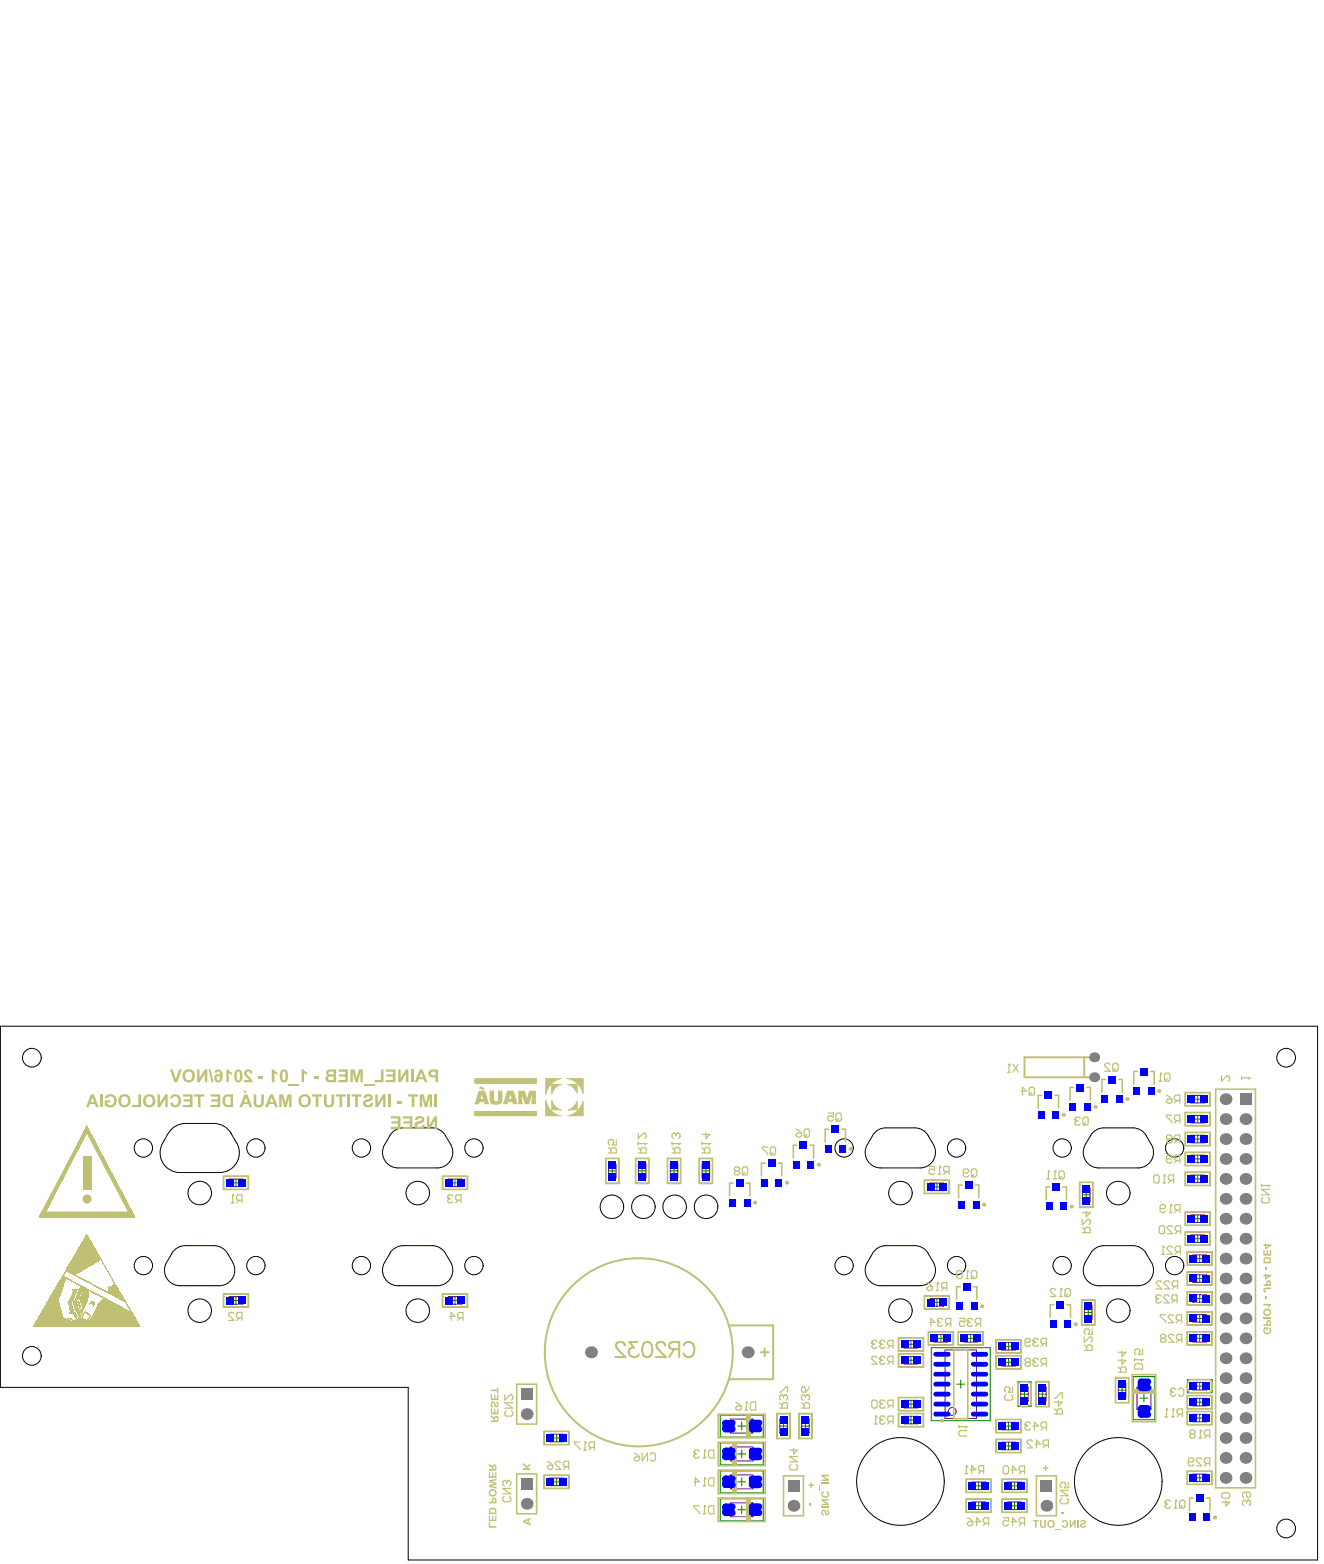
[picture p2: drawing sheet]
<svg xmlns="http://www.w3.org/2000/svg" width="140mm" height="165mm" viewBox="0 0 140 165" stroke-linecap="round" stroke-linejoin="round" font-family="sans-serif">
<g fill="none" stroke="#000" stroke-width=".11">
<path d="M0 108.6h139.4v56.4h-96.2v-18.2h-43.2zM24.4 119.9l.6 1M24.4 119.9a2.08 2.08 0 0 0-1.8-1h-3a2.08 2.08 0 0 0-1.8 1l-.6 1M17.2 120.9a2.09 2.09 0 0 0 1.8 3.1h4.2a2.09 2.09 0 0 0 1.8-3.1M17.6 133.5a1.64 1.64 0 0 0 1.4 2.5h4.2a1.64 1.64 0 0 0 1.4-2.5M24.1 132.6a1.64 1.64 0 0 0-1.5-.8h-3a1.64 1.64 0 0 0-1.4 .8l-.6 .9M24.1 132.6l.5 .9M41.2 132.6a1.64 1.64 0 0 1 1.5-.8h3a1.64 1.64 0 0 1 1.4 .8l.6 .9M41.2 120.1a1.64 1.64 0 0 1 1.5-.8h3a1.64 1.64 0 0 1 1.4 .8l.6 1M41.2 132.6a2.55 2.55 0 0 0-.7 2.2 1.64 1.64 0 0 0 1.6 1.2h4.2a1.64 1.64 0 0 0 1.4-2.5M41.2 120.1a2.55 2.55 0 0 0-.7 2.2 1.64 1.64 0 0 0 1.6 1.3h4.2a1.64 1.64 0 0 0 1.4-2.5M92.3 132.6a1.64 1.64 0 0 1 1.4-.8h3.1a1.64 1.64 0 0 1 1.4 .8l.5 .9"/>
<path d="M92.3 120.1a1.64 1.64 0 0 1 1.4-.8h3.1a1.64 1.64 0 0 1 1.4 .8l.5 1M92.3 120.1a2.55 2.55 0 0 0-.7 2.2 1.64 1.64 0 0 0 1.6 1.3h4.1a1.64 1.64 0 0 0 1.4-2.5M92.3 132.6a2.55 2.55 0 0 0-.7 2.2 1.64 1.64 0 0 0 1.6 1.2h4.1a1.64 1.64 0 0 0 1.4-2.5M121.2 132.6a2.43 2.43 0 0 1 .8 2.2 1.64 1.64 0 0 1-1.6 1.2h-4.2a1.65 1.65 0 0 1-1.4-2.5 2.52 2.52 0 0 1 1.6-1.7h3.4a1.64 1.64 0 0 1 1.5 .8M121.2 120.1a2.43 2.43 0 0 1 .8 2.2 1.64 1.64 0 0 1-1.6 1.3h-4.2a1.65 1.65 0 0 1-1.4-2.5 2.52 2.52 0 0 1 1.6-1.7l3.4-.1a1.64 1.64 0 0 1 1.5 .8"/>
<circle cx="3.4" cy="111.9" r=".99"/>
<circle cx="136" cy="111.9" r=".99"/>
<circle cx="15.2" cy="121.4" r=".97"/>
<circle cx="15.2" cy="133.9" r=".97"/>
<circle cx="21.1" cy="138.6" r="1.24"/>
<circle cx="21.1" cy="126.2" r="1.24"/>
<circle cx="27.1" cy="121.4" r=".97"/>
<circle cx="27.1" cy="133.9" r=".97"/>
<circle cx="38.2" cy="121.4" r=".97"/>
<circle cx="38.2" cy="133.9" r=".97"/>
<circle cx="44.2" cy="138.6" r="1.24"/>
<circle cx="44.2" cy="126.2" r="1.24"/>
<circle cx="50.1" cy="121.4" r=".97"/>
<circle cx="50.1" cy="133.9" r=".97"/>
<circle cx="64.7" cy="127.7" r="1.24"/>
<circle cx="68.1" cy="127.7" r="1.24"/>
<circle cx="71.4" cy="127.7" r="1.24"/>
<circle cx="74.7" cy="127.7" r="1.24"/>
<circle cx="89.3" cy="121.4" r=".97"/>
<circle cx="89.3" cy="133.9" r=".97"/>
<circle cx="95.2" cy="138.6" r="1.24"/>
<circle cx="95.2" cy="126.2" r="1.24"/>
<circle cx="101.2" cy="133.9" r=".97"/>
<circle cx="101.2" cy="121.4" r=".97"/>
<circle cx="112.4" cy="133.9" r=".97"/>
<circle cx="112.4" cy="121.4" r=".97"/>
<circle cx="118.3" cy="138.6" r="1.24"/>
<circle cx="118.3" cy="126.2" r="1.24"/>
<circle cx="124.3" cy="133.9" r=".97"/>
<circle cx="124.3" cy="121.4" r=".97"/>
<circle cx="3.4" cy="143.4" r=".99"/>
<circle cx="95.2" cy="156.7" r="4.6"/>
<circle cx="118.3" cy="156.7" r="4.6"/>
<circle cx="136" cy="161.7" r=".99"/>
</g>
<g fill="none" stroke="#008000" stroke-width=".11">
<path d="M125.4 115.6h2.6v1.4h-2.6zM125.4 117.7h2.6v1.4h-2.6zM125.4 119.8h2.6v1.4h-2.6zM126.3 118.4h.8M126.3 116.3h.8M126.7 115.9v.8M126.7 118v.8M23.7 124.4h2.6v1.4h-2.6zM23.7 136.9h2.6v1.4h-2.6zM24.6 137.6h.8M24.6 125.1h.8M25 124.7v.8"/>
<path d="M25 137.2v.8M46.8 124.4h2.6v1.4h-2.6zM46.8 136.9h2.6v1.4h-2.6zM47.7 137.6h.8M47.7 125.1h.8M48.1 124.7v.8M48.1 137.2v.8M64.1 122.6h1.4v2.6h-1.4zM64.4 123.9h.8M64.8 123.5v.8M67.2 122.6h1.4v2.6h-1.4zM67.5 123.9h.8"/>
<path d="M67.9 123.5v.8M70.6 122.6h1.4v2.6h-1.4zM70.9 123.9h.8M71.3 123.5v.8M74 122.6h1.4v2.6h-1.4zM74.3 123.9h.8M74.7 123.5v.8M97.8 124.9h2.6v1.4h-2.6zM97.8 137.1h2.6v1.4h-2.6zM98.7 125.6h.8M98.7 137.8h.8M99.1 125.2v.8"/>
<path d="M99.1 137.4v.8M114.2 125.1h1.4v2.6h-1.4zM114.4 137.5h1.4v2.6h-1.4zM114.5 126.4h.8M114.7 138.8h.8M114.9 126v.8M115.1 138.4v.8M125.4 121.9h2.6v1.4h-2.6zM125.4 124h2.6v1.4h-2.6zM125.4 128.2h2.6v1.4h-2.6zM125.4 130.3h2.6v1.4h-2.6zM125.6 132.5h2.6v1.3h-2.6z"/>
<path d="M125.6 134.6h2.6v1.4h-2.6zM125.6 136.7h2.6v1.4h-2.6zM125.6 138.8h2.6v1.4h-2.6zM126.3 128.9h.8M126.3 124.7h.8M126.3 120.5h.8M126.3 131h.8M126.3 122.6h.8M126.5 137.4h.8M126.5 135.3h.8M126.5 133.1h.8M126.5 139.5h.8"/>
<path d="M126.7 120.1v.8M126.7 122.2v.8M126.7 124.3v.8M126.7 128.5v.8M126.7 130.6v.8M126.9 132.7v.8M126.9 134.9v.8M126.9 137v.8M126.9 139.1v.8M57.6 151.4h2.6v1.4h-2.6zM57.6 156.1h2.6v1.4h-2.6zM58.5 156.8h.8"/>
<path d="M58.5 152.1h.8M58.9 151.7v.8M58.9 156.4v.8M76.2 149.7h4.5v2.3h-4.5zM76.2 152.7h4.5v2.3h-4.5zM76.2 155.6h4.5v2.3h-4.5zM76.2 158.6h4.5v2.3h-4.5zM78 156.8h.9M78 153.8h.9M78 150.9h.9M78 159.7h.9M78.5 150.4v.9"/>
<path d="M78.5 153.4v.8M78.5 156.3v.9M78.5 159.3v.8M82.2 149.6h1.4v2.6h-1.4zM82.5 150.9h.8M82.9 150.5v.8M84.5 149.6h1.4v2.6h-1.4zM84.8 150.9h.8M85.2 150.5v.8M95.1 141.5h2.6v1.4h-2.6zM95.1 143.2h2.6v1.4h-2.6zM95.1 147.8h2.6v1.4h-2.6z"/>
<path d="M95.1 149.5h2.6v1.4h-2.6zM96 150.2h.8M96 148.5h.8M96 143.9h.8M96 142.2h.8M96.4 141.8v.8M96.4 143.5v.8M96.4 148.1v.8M96.4 149.8v.8M98.2 140.9h2.6v1.4h-2.6zM98.5 142.6h6.2v7.7h-6.2zM99.1 141.6h.8"/>
<path d="M99.5 141.2v.8M101.2 146.4h.9M101.4 140.9h2.6v1.4h-2.6zM101.6 146v.9M102.2 156.5h2.6v1.4h-2.6zM102.2 158.6h2.6v1.4h-2.6zM102.3 141.6h.8M102.7 141.2v.8M103.1 159.3h.8M103.1 157.2h.8M103.5 156.8v.8M103.5 158.9v.8"/>
<path d="M105.4 141.7h2.6v1.4h-2.6zM105.4 143.4h2.6v1.4h-2.6zM105.4 150.2h2.6v1.4h-2.6zM105.4 152.3h2.6v1.4h-2.6zM106 156.5h2.6v1.4h-2.6zM106 158.6h2.6v1.4h-2.6zM106.3 150.9h.8M106.3 144.1h.8M106.3 142.4h.8M106.3 153h.8M106.7 142v.8M106.7 143.7v.8"/>
<path d="M106.7 150.5v.8M106.7 152.6v.8M106.9 159.3h.8M106.9 157.2h.8M107.3 156.8v.8M107.3 158.9v.8M107.7 146.2h1.4v2.6h-1.4zM108 147.5h.8M108.4 147.1v.8M109.6 146.2h1.4v2.6h-1.4zM109.9 147.5h.8M110.3 147.1v.8"/>
<path d="M118 145.8h1.4v2.6h-1.4zM118.3 147.1h.8M118.7 146.7v.8M119.9 145.6h2.3v4.6h-2.3zM120.6 147.9h.8M121 147.5v.8M125.6 140.9h2.6v1.4h-2.6zM125.6 145.9h2.6v1.4h-2.6zM125.6 147.6h2.6v1.4h-2.6zM125.6 149.3h2.6v1.4h-2.6zM125.6 155.6h2.6v1.4h-2.6zM126.5 150h.8"/>
<path d="M126.5 148.3h.8M126.5 146.6h.8M126.5 141.6h.8M126.5 156.3h.8M126.9 141.2v.8M126.9 146.2v.8M126.9 147.9v.8M126.9 149.6v.8M126.9 155.9v.8"/>
</g>
<g fill="none" stroke="#800080" stroke-width=".11">
<path d="M126 115.9h1.4v.8h-1.4zM126 118h1.4v.8h-1.4zM24.2 124.7h1.5v.8h-1.5zM24.2 137.2h1.5v.8h-1.5zM47.4 124.7h1.4v.8h-1.4zM47.4 137.2h1.4v.8h-1.4zM64.4 123.2h.8v1.4h-.8zM67.5 123.2h.8v1.4h-.8zM70.9 123.2h.8v1.4h-.8zM74.3 123.2h.8v1.4h-.8zM98.4 125.2h1.4v.8h-1.4zM98.4 137.4h1.4v.8h-1.4z"/>
<path d="M114.5 125.7h.8v1.4h-.8zM114.7 138.1h.8v1.5h-.8zM126 120.1h1.4v.8h-1.4zM126 122.2h1.4v.8h-1.4zM126 124.3h1.4v.8h-1.4zM126 128.5h1.4v.8h-1.4zM126 130.6h1.4v.8h-1.4zM126.2 132.7h1.4v.8h-1.4zM126.2 134.9h1.4v.8h-1.4zM126.2 137h1.4v.8h-1.4zM126.2 139.1h1.4v.8h-1.4zM58.2 151.7h1.4v.8h-1.4z"/>
<path d="M58.2 156.4h1.4v.8h-1.4zM77.3 150.1h2.3v1.5h-2.3zM77.3 153.1h2.3v1.4h-2.3zM77.3 156h2.3v1.5h-2.3zM77.3 159h2.3v1.5h-2.3zM82.5 150.1h.8v1.5h-.8zM84.8 150.1h.8v1.5h-.8zM95.6 141.8h1.5v.8h-1.5zM95.6 143.5h1.5v.8h-1.5zM95.6 148.1h1.5v.8h-1.5zM95.6 149.8h1.5v.8h-1.5zM98.8 141.2h1.4v.8h-1.4z"/>
<path d="M100 142.8h3.3v7.3h-3.3zM102 141.2h1.4v.8h-1.4zM102.8 156.8h1.4v.8h-1.4zM102.8 158.9h1.4v.8h-1.4zM106 142h1.4v.8h-1.4zM106 143.7h1.4v.8h-1.4zM106 150.5h1.4v.8h-1.4zM106 152.6h1.4v.8h-1.4zM106.6 156.8h1.4v.8h-1.4zM106.6 158.9h1.4v.8h-1.4zM108 146.8h.8v1.4h-.8zM109.9 146.8h.8v1.4h-.8z"/>
<path d="M118.3 146.3h.8v1.5h-.8zM120.3 146.7h1.4v2.4h-1.4zM126.2 141.2h1.4v.8h-1.4zM126.2 146.2h1.4v.8h-1.4zM126.2 147.9h1.4v.8h-1.4zM126.2 149.6h1.4v.8h-1.4zM126.2 155.9h1.4v.8h-1.4z"/>
</g>
<g fill="#800080">
<path d="M79.3 159h.3v1.5h-.3z" fill-rule="evenodd"/>
<path d="M79.3 150.1h.3v1.5h-.3z" fill-rule="evenodd"/>
<path d="M77.3 153.1h.3v1.4h-.3z" fill-rule="evenodd"/>
<path d="M120.3 146.7h1.4v.3h-1.4z" fill-rule="evenodd"/>
<path d="M77.3 156h.3v1.5h-.3z" fill-rule="evenodd"/>
</g>
<circle cx="100.7" cy="149.3" r=".42" fill="none" stroke="#800080" stroke-width=".11"/>
<g fill="#c0c073">
<path d="M9.2 119.1l5.1 9.7h-.5l-4.6-8.9z"/>
<path d="M4.4 128.2h9.6l.3 .6h-10.2z"/>
<path d="M9.2 119.1v.8l-4.7 8.9h-.4z"/>
</g>
<g fill="none" stroke="#c0c073" stroke-width=".17">
<path d="M87.7 119.5h-.4v1.3M89.1 119.5h.3v1.3M110.2 115.9h-.4v1.3M111.6 115.9h.4v1.3M113.6 115h-.4v1.4M115 115h.3v1.4M116.9 114.2h-.3v1.3M118.3 114.2h.4v1.3M120.3 113.3h-.4v1.4M121.7 113.3h.4v1.4M125.4 115.6h2.6v1.4h-2.6zM125.4 117.7h2.6v1.4h-2.6z"/>
<path d="M125.4 119.8h2.6v1.4h-2.6zM128.6 115.2h4.2v42.2h-4.2zM23.6 124.4h2.7v1.4h-2.7zM23.6 136.9h2.7v1.4h-2.7zM46.8 124.4h2.7v1.4h-2.7zM46.8 136.9h2.7v1.4h-2.7zM64.1 122.5h1.4v2.7h-1.4zM67.2 122.5h1.4v2.7h-1.4zM70.6 122.5h1.4v2.7h-1.4zM74 122.5h1.4v2.7h-1.4zM77.6 125.2h-.4v1.3M78.9 125.2h.4v1.3"/>
<path d="M80.9 123h-.4v1.4M82.3 123h.4v1.4M84.3 121.1h-.4v1.4M85.7 121.1h.4v1.4M97.8 124.9h2.6v1.4h-2.6zM97.8 137.1h2.6v1.4h-2.6zM101.6 136.1h-.4v1.4M101.8 125.4h-.4v1.3M103 136.1h.3v1.4M103.2 125.4h.3v1.3M111 125.6h-.3v1.3M111.5 138h-.4v1.4"/>
<path d="M112.4 125.6h.4v1.3M112.9 138h.3v1.4M114.2 125.1h1.4v2.6h-1.4zM114.4 137.5h1.4v2.7h-1.4zM125.4 121.9h2.6v1.4h-2.6zM125.4 124h2.6v1.4h-2.6zM125.4 128.2h2.6v1.4h-2.6zM125.4 130.3h2.6v1.4h-2.6zM125.6 132.5h2.6v1.3h-2.6zM125.6 134.6h2.6v1.4h-2.6zM125.6 136.7h2.6v1.4h-2.6zM125.6 138.8h2.6v1.4h-2.6z"/>
<path d="M54.7 146.4h2.1v4.2h-2.1zM54.7 155.9h2.1v4.2h-2.1zM57.5 151.4h2.7v1.4h-2.7zM57.5 156.1h2.7v1.4h-2.7zM76 149.6h4.9v2.5h-4.9zM76 152.6h4.9v2.5h-4.9zM76 155.5h4.9v2.5h-4.9zM76 158.5h4.9v2.5h-4.9zM82.2 149.5h1.4v2.7h-1.4zM82.9 156.1h2.1v4.2h-2.1zM84.5 149.5h1.4v2.7h-1.4zM95 141.5h2.7v1.4h-2.7z"/>
<path d="M95 143.2h2.7v1.4h-2.7zM95 147.8h2.7v1.4h-2.7zM95 149.5h2.7v1.4h-2.7zM98.2 140.9h2.7v1.4h-2.7zM100.9 142.8h1.5v7.3h-1.5zM101.4 140.9h2.6v1.4h-2.6zM102.2 156.5h2.7v1.4h-2.7zM102.2 158.6h2.7v1.4h-2.7zM105.4 141.7h2.6v1.4h-2.6zM105.4 143.4h2.6v1.4h-2.6zM105.4 150.2h2.6v1.4h-2.6zM105.4 152.3h2.6v1.4h-2.6z"/>
<path d="M106 156.5h2.6v1.4h-2.6zM106 158.6h2.6v1.4h-2.6zM107.7 146.4v2.2M109.1 146.5v2M109.6 146.2h1.4v2.6h-1.4zM109.6 156.1h2.1v4.2h-2.1zM118 145.7h1.4v2.7h-1.4zM119.8 145.4h2.5v5h-2.5zM125.6 140.9h2.6v1.4h-2.6zM125.6 147.6h2.6v1.4h-2.6zM125.6 149.3h2.6v1.4h-2.6zM125.6 155.6h2.6v1.4h-2.6z"/>
<path d="M125.8 145.9h2.2M125.9 147.3h2M126.2 158.5h-.4v1.3M127.6 158.5h.4v1.3"/>
</g>
<g fill="none" stroke="#c0c073" stroke-width=".11">
<path d="M50.2 117.9h6.6M50.2 117.8h6.6M50.2 117.7h6.6M50.2 117.6h6.6M50.2 114.5h6.6M50.2 114.4h6.6M50.2 114.3h6.6M50.2 118h6.6M50.2 114.2h6.6M50.3 116.8h.3M50.3 116.7h.3M50.3 114.6h6.4"/>
<path d="M50.3 114.1h6.5M50.3 116.6h.4M50.3 116.5h1.3M50.4 116.4h1.2M50.4 116.3h1.1M50.4 116.3h.4M50.4 116.2h.4M50.4 116.1h.4M50.5 116.1h.3M50.5 116h.4M50.5 115.9h.4M50.6 115.8h.3"/>
<path d="M50.6 115.8h.4M50.6 115.7h.7M50.6 115.6h.7M50.6 115.5h.7M50.7 115.4h.6M50.8 115.1h.3M50.8 115.1h.2M50.8 115h.1M50.9 115.2h.3M51 115.8h.4M51 115.9h.4M51.1 116.1h.4"/>
<path d="M51.1 116h.4M51.1 115.9h.4M51.1 115.2h.1M51.1 116.3h.4M51.1 116.2h.4M51.2 116.6h.4M51.3 116.8h.4M51.3 116.7h.3M51.3 116.6h.3M51.8 116.3h.4M51.8 116.2h.4M51.8 116.1h.4"/>
<path d="M51.8 116h.4M51.8 115.9h.4M51.8 115.8h.4M51.8 115.6h.4M51.8 115.5h.4M51.8 115.4h.4M51.8 116.4h.5M51.8 116.4h.4M51.8 115.7h.4M51.9 116.6h1.1M51.9 116.6h1.2M51.9 116.5h.4"/>
<path d="M52 116.7h1M52 116.8h.9M52.3 116.8h.3M52.6 116.5h.5M52.7 116.3h.4M52.7 116.2h.4M52.7 116.1h.4M52.7 116h.4M52.7 115.9h.4M52.7 115.8h.4M52.7 115.6h.4M52.7 115.5h.4"/>
<path d="M52.7 115.4h.4M52.7 116.4h.4M52.7 115.7h.4M53.3 116.8h.4M53.3 116.7h.4M53.3 116.6h.4M53.4 116.6h.3M53.4 116.5h1.2M53.4 116.4h1.2M53.4 116.3h.4M53.4 116.3h1.2M53.5 116.2h.3"/>
<path d="M53.5 116.1h.4M53.5 116h.4M53.5 115.9h.4M53.5 115.8h.4M53.6 115.8h.3M53.6 115.6h.8M53.6 115.7h.8M53.7 115.6h.6M53.7 115.5h.6M53.7 115.4h.6M54 115.8h.4M54 115.9h.4"/>
<path d="M54.1 116.2h.4M54.1 116.1h.4M54.1 116h.3M54.2 116.3h.4M54.2 116.6h.4M54.3 116.8h.4M54.3 116.7h.4M54.9 116.8h.3M54.9 116.7h.3M54.9 116.6h.3M54.9 116.3h.3M54.9 116.2h.3"/>
<path d="M54.9 116.1h.3M54.9 116h.3M54.9 115.9h.3M54.9 115.8h.3M54.9 115.8h.7M54.9 115.6h.7M54.9 115.6h.6M54.9 115.5h.6M54.9 115.4h.6M54.9 116.5h.3M54.9 116.4h.3M54.9 115.7h.7"/>
<path d="M55.2 115.8h.4M55.2 115.9h.4M55.3 116.1h.4M55.3 116h.3M55.3 115.9h.3M55.4 116.3h.7M55.4 116.2h.3M55.4 116.1h.3M55.4 116.4h.6M55.4 116.4h.7M55.5 116.6h.4M55.5 116.6h.5"/>
<path d="M55.5 116.5h.5M55.6 116.8h.3M55.6 116.7h.3M55.8 116.2h.3M55.8 116.1h.3M55.9 116h.3M55.9 115.9h.3M55.9 115.8h.4M55.9 115.8h.7M55.9 115.6h.7M55.9 115.7h.7M56 115.6h.6"/>
<path d="M56 115.5h.6M56 115.4h.6M56.3 116.8h.3M56.3 116.7h.3M56.3 116.6h.3M56.3 116.5h.3M56.3 116.4h.3M56.3 116.3h.3M56.3 116.2h.3M56.3 116.1h.3M56.3 116h.3M56.3 115.9h.3"/>
<path d="M56.3 115.8h.3M57.7 116.8h.1M57.7 116.7h.1M57.7 116.6h.1M57.7 115.8h.1M57.7 115.6h.1M57.7 115.5h.1M57.7 115.4h.1M57.7 115.2h.2M57.7 115.2h.3M57.7 115.1h.3M57.7 115h.3"/>
<path d="M57.7 116.8h.2M57.7 116.5h.1M57.7 116.4h.1M57.7 115.7h.1M57.7 117.9h1.2M57.7 117.8h1.1M57.7 117.8h1M57.7 117.7h.9M57.7 117.6h.8M57.7 117.6h.7M57.7 117.5h.6M57.7 117.4h.5"/>
<path d="M57.7 117.3h.5M57.7 117.2h.4M57.7 117.1h.3M57.7 117h.3M57.7 117h.2M57.7 116.9h.2M57.7 115.3h.2M57.7 114.9h.4M57.7 114.9h.5M57.7 114.8h.5M57.7 114.7h.6M57.7 114.6h.7"/>
<path d="M57.7 114.5h.8M57.7 114.4h.9M57.7 114.4h1M57.7 114.3h1.2M57.7 118h1.7M57.7 118h1.4M57.7 114.2h1.3M57.7 114.1h1.7M57.7 114.2h1.5M58.3 116.8h.2M58.3 116.7h.2M58.3 116.6h.2"/>
<path d="M58.3 116.6h.1M58.3 115.6h.1M58.3 115.5h.2M58.3 115.4h.2M58.3 115.2h.3M58.3 115.2h.4M58.3 115.1h.4M58.3 115.1h.5M58.3 115h.6M58.3 116.5h.1M58.3 116.4h.1M58.3 115.7h.1"/>
<path d="M58.3 117.4h1M58.3 117.3h.9M58.3 117.3h.7M58.3 117.2h.6M58.3 117.1h.6M58.3 117.1h.5M58.3 117h.4M58.3 116.9h.3M58.3 115.3h.3M58.3 114.9h.7M58.3 114.8h.9M58.3 114.7h1.1"/>
<path d="M59.2 117.5h.2M60 114.1h1.7M60.1 114.7h1M60.1 118h1.6M60.1 117.5h.1M60.1 117.4h1M60.2 114.8h.9M60.2 114.2h1.5M60.3 117.3h.8M60.3 118h1.4M60.4 114.9h.7M60.4 117.3h.7"/>
<path d="M60.4 114.2h1.3M60.5 117.9h1.2M60.5 117.2h.6M60.5 114.9h.6M60.6 115h.5M60.6 117.1h.5M60.6 114.3h1.1M60.6 115.1h.5M60.6 117.8h1.1M60.7 115.1h.4M60.7 117.1h.4M60.7 114.4h1"/>
<path d="M60.7 115.2h.4M60.7 117.8h1M60.7 117h.4M60.8 115.2h.3M60.8 117.7h.9M60.8 116.9h.3M60.8 114.4h.9M60.9 116.8h.2M60.9 115.4h.2M60.9 115.3h.2M60.9 114.5h.8M60.9 116.7h.2"/>
<path d="M60.9 115.5h.2M60.9 117.6h.8M61 116.6h.1M61 115.6h.1M61 116.5h.1M61 117.6h.7M61.1 114.6h.6M61.1 117.5h.6M61.1 114.7h.6M61.2 117.4h.5M61.2 114.7h.5M61.3 117.3h.4"/>
<path d="M61.3 114.9h.4M61.3 114.8h.4M61.3 117.2h.4M61.4 115h.3M61.4 117.1h.3M61.4 115.1h.3M61.4 117h.3M61.5 115.2h.2M61.5 117h.2M61.5 116.9h.2M61.6 116.8h.1M61.6 116.7h.1"/>
<path d="M61.6 115.4h.1M61.6 115.3h.1M61.6 116.6h.1M61.6 115.6h.1M61.6 115.5h.1M61.6 116.5h.1M61.6 115.7h.1"/>
</g>
<path d="M114.7 111.9v2.1M115.2 111.9h-6.8v2.1h6.8M77.2 140.2h4.6v5.7h-4.6" fill="none" stroke="#c0c073" stroke-width=".21"/>
<g fill="#c0c073">
<path d="M4.7 127.9h.3z" fill-rule="evenodd"/>
<path d="M4.6 127.9h.4z" fill-rule="evenodd"/>
<path d="M4.6 127.9h.4z" fill-rule="evenodd"/>
<path d="M4.6 127.9h.4z" fill-rule="evenodd"/>
<path d="M4.6 127.9l.4 .1z" fill-rule="evenodd"/>
<path d="M4.6 128h.4z" fill-rule="evenodd"/>
<path d="M4.6 128h.4z" fill-rule="evenodd"/>
<path d="M4.6 128h.4z" fill-rule="evenodd"/>
<path d="M4.6 128h.3z" fill-rule="evenodd"/>
<path d="M4.5 128l.4 .1z" fill-rule="evenodd"/>
<path d="M4.5 128.1h.4z" fill-rule="evenodd"/>
<path d="M4.5 128.1h.4z" fill-rule="evenodd"/>
<path d="M4.5 128.1h.4z" fill-rule="evenodd"/>
<path d="M4.5 128.1h.4z" fill-rule="evenodd"/>
<path d="M4.5 128.1l.4 .1z" fill-rule="evenodd"/>
<path d="M4.5 128.2h.4z" fill-rule="evenodd"/>
<path d="M4.5 128.2h.4z" fill-rule="evenodd"/>
<path d="M4.5 128.2h.3z" fill-rule="evenodd"/>
<path d="M4.4 128.2l.4 .1z" fill-rule="evenodd"/>
<path d="M4.4 128.3h.4z" fill-rule="evenodd"/>
<path d="M4.4 128.3h.4z" fill-rule="evenodd"/>
<path d="M4.4 128.3h.4z" fill-rule="evenodd"/>
<path d="M4.4 128.3h.4z" fill-rule="evenodd"/>
<path d="M4.4 128.3l.4 .1z" fill-rule="evenodd"/>
<path d="M4.4 128.4h.4z" fill-rule="evenodd"/>
<path d="M4.4 128.4h.4z" fill-rule="evenodd"/>
<path d="M4.4 128.4h.4z" fill-rule="evenodd"/>
<path d="M5.9 136.1h.8z" fill-rule="evenodd"/>
<path d="M5.9 136.1l.8 .1z" fill-rule="evenodd"/>
<path d="M5.9 136.2h.8z" fill-rule="evenodd"/>
<path d="M5.9 136.2h.8z" fill-rule="evenodd"/>
<path d="M5.9 136.2h.7z" fill-rule="evenodd"/>
<path d="M5.9 136.2h.7z" fill-rule="evenodd"/>
<path d="M5.9 136.2l.7 .1z" fill-rule="evenodd"/>
<path d="M5.8 136.3h.8z" fill-rule="evenodd"/>
<path d="M5.8 136.3h.8z" fill-rule="evenodd"/>
<path d="M5.8 136.3h.8z" fill-rule="evenodd"/>
<path d="M5.8 136.3l.8 .1z" fill-rule="evenodd"/>
<path d="M5.8 136.4h.8z" fill-rule="evenodd"/>
<path d="M5.8 136.4h.8z" fill-rule="evenodd"/>
<path d="M5.8 136.4h.8z" fill-rule="evenodd"/>
<path d="M5.8 136.4h.8z" fill-rule="evenodd"/>
<path d="M5.8 136.4l.8 .1z" fill-rule="evenodd"/>
<path d="M5.7 136.5h.9z" fill-rule="evenodd"/>
<path d="M5.7 136.5h.9z" fill-rule="evenodd"/>
<path d="M5.7 136.5h.9z" fill-rule="evenodd"/>
<path d="M5.7 136.5h.9z" fill-rule="evenodd"/>
<path d="M5.7 136.5l.8 .1z" fill-rule="evenodd"/>
<path d="M5.7 136.6h.8z" fill-rule="evenodd"/>
<path d="M5.7 136.6h.8z" fill-rule="evenodd"/>
<path d="M5.6 136.6h.9z" fill-rule="evenodd"/>
<path d="M5.6 136.6h.9z" fill-rule="evenodd"/>
<path d="M5.6 136.6l.9 .1z" fill-rule="evenodd"/>
<path d="M5.6 136.7h.9z" fill-rule="evenodd"/>
<path d="M5.6 136.7h.9z" fill-rule="evenodd"/>
<path d="M5.6 136.7h.9z" fill-rule="evenodd"/>
<path d="M5.6 136.7l.9 .1z" fill-rule="evenodd"/>
<path d="M5.6 136.8h.9z" fill-rule="evenodd"/>
<path d="M5.5 136.8h1z" fill-rule="evenodd"/>
<path d="M5.5 136.8h.9z" fill-rule="evenodd"/>
<path d="M5.5 136.8h.9z" fill-rule="evenodd"/>
<path d="M5.5 136.8l.9 .1z" fill-rule="evenodd"/>
<path d="M5.5 136.9h.9z" fill-rule="evenodd"/>
<path d="M5.5 136.9h.9z" fill-rule="evenodd"/>
<path d="M5.5 136.9h.9z" fill-rule="evenodd"/>
<path d="M5.5 136.9h.9z" fill-rule="evenodd"/>
<path d="M5.5 136.9l.9 .1z" fill-rule="evenodd"/>
<path d="M5.4 137h1z" fill-rule="evenodd"/>
<path d="M5.4 137h1z" fill-rule="evenodd"/>
<path d="M5.4 137h1z" fill-rule="evenodd"/>
<path d="M5.4 137h1z" fill-rule="evenodd"/>
<path d="M5.4 137l.9 .1z" fill-rule="evenodd"/>
<path d="M5.4 137.1h.9z" fill-rule="evenodd"/>
<path d="M5.4 137.1h.9z" fill-rule="evenodd"/>
<path d="M5.4 137.1h.9z" fill-rule="evenodd"/>
<path d="M5.3 137.1l1 .1z" fill-rule="evenodd"/>
<path d="M5.3 137.2h1z" fill-rule="evenodd"/>
<path d="M5.3 137.2h1z" fill-rule="evenodd"/>
<path d="M5.3 137.2h1z" fill-rule="evenodd"/>
<path d="M5.3 137.2h1z" fill-rule="evenodd"/>
<path d="M5.3 137.2l1 .1z" fill-rule="evenodd"/>
<path d="M5.3 137.3h1z" fill-rule="evenodd"/>
<path d="M5.2 137.3h1z" fill-rule="evenodd"/>
<path d="M5.2 137.3h1z" fill-rule="evenodd"/>
<path d="M5.2 137.3h1z" fill-rule="evenodd"/>
<path d="M5.2 137.3l1 .1z" fill-rule="evenodd"/>
<path d="M5.2 137.4h1z" fill-rule="evenodd"/>
<path d="M5.2 137.4h1z" fill-rule="evenodd"/>
<path d="M5.2 137.4h1z" fill-rule="evenodd"/>
<path d="M5.2 137.4h1z" fill-rule="evenodd"/>
<path d="M5.2 137.4l1 .1z" fill-rule="evenodd"/>
<path d="M5.1 137.5h1.1z" fill-rule="evenodd"/>
<path d="M5.1 137.5h1.1z" fill-rule="evenodd"/>
<path d="M5.1 137.5h1.1z" fill-rule="evenodd"/>
<path d="M5.1 137.5l1.1 .1z" fill-rule="evenodd"/>
<path d="M5.1 137.6h1.1z" fill-rule="evenodd"/>
<path d="M5.1 137.6h1.1z" fill-rule="evenodd"/>
<path d="M5.1 137.6h1.1z" fill-rule="evenodd"/>
<path d="M5.1 137.6h1.1z" fill-rule="evenodd"/>
<path d="M5.1 137.6l1.1 .1z" fill-rule="evenodd"/>
<path d="M6.6 134.9h.1z" fill-rule="evenodd"/>
<path d="M6.6 134.9l.1 .1z" fill-rule="evenodd"/>
<path d="M6.6 135h.1z" fill-rule="evenodd"/>
<path d="M6.6 135h.1z" fill-rule="evenodd"/>
<path d="M6.6 135h.1z" fill-rule="evenodd"/>
<path d="M6 135.9h.7z" fill-rule="evenodd"/>
<path d="M6 135.9l.7 .1z" fill-rule="evenodd"/>
<path d="M6 136h.7z" fill-rule="evenodd"/>
<path d="M6 136h.7z" fill-rule="evenodd"/>
<path d="M6 136h.7z" fill-rule="evenodd"/>
<path d="M6 136h.7z" fill-rule="evenodd"/>
<path d="M6 136l.7 .1z" fill-rule="evenodd"/>
<path d="M6 136.1h.7z" fill-rule="evenodd"/>
<path d="M5.9 136.1h.8z" fill-rule="evenodd"/>
<path d="M5.6 126h.4z" fill-rule="evenodd"/>
<path d="M5.6 126h.4z" fill-rule="evenodd"/>
<path d="M5.6 126l.4 .1z" fill-rule="evenodd"/>
<path d="M5.6 126.1h.4z" fill-rule="evenodd"/>
<path d="M5.6 126.1h.4z" fill-rule="evenodd"/>
<path d="M5.6 126.1h.3z" fill-rule="evenodd"/>
<path d="M5.5 126.1h.4z" fill-rule="evenodd"/>
<path d="M5.5 126.1l.4 .1z" fill-rule="evenodd"/>
<path d="M5.5 126.2h.4z" fill-rule="evenodd"/>
<path d="M5.5 126.2h.4z" fill-rule="evenodd"/>
<path d="M5.5 126.2h.4z" fill-rule="evenodd"/>
<path d="M5.5 126.2l.4 .1z" fill-rule="evenodd"/>
<path d="M5.5 126.3h.4z" fill-rule="evenodd"/>
<path d="M5.5 126.3h.4z" fill-rule="evenodd"/>
<path d="M5.5 126.3h.3z" fill-rule="evenodd"/>
<path d="M5.4 126.3h.4z" fill-rule="evenodd"/>
<path d="M5.4 126.3l.4 .1z" fill-rule="evenodd"/>
<path d="M5.4 126.4h.4z" fill-rule="evenodd"/>
<path d="M5.4 126.4h.4z" fill-rule="evenodd"/>
<path d="M5.4 126.4h.4z" fill-rule="evenodd"/>
<path d="M5.4 126.4h.4z" fill-rule="evenodd"/>
<path d="M5.4 126.4l.4 .1z" fill-rule="evenodd"/>
<path d="M5.4 126.5h.4z" fill-rule="evenodd"/>
<path d="M5.4 126.5h.4z" fill-rule="evenodd"/>
<path d="M5.4 126.5h.3z" fill-rule="evenodd"/>
<path d="M5.3 126.5h.4z" fill-rule="evenodd"/>
<path d="M5.3 126.5l.4 .1z" fill-rule="evenodd"/>
<path d="M5.3 126.6h.4z" fill-rule="evenodd"/>
<path d="M5.3 126.6h.4z" fill-rule="evenodd"/>
<path d="M5.3 126.6h.4z" fill-rule="evenodd"/>
<path d="M5.3 126.6l.4 .1z" fill-rule="evenodd"/>
<path d="M5.3 126.7h.4z" fill-rule="evenodd"/>
<path d="M5.3 126.7h.3z" fill-rule="evenodd"/>
<path d="M5.2 126.7h.4z" fill-rule="evenodd"/>
<path d="M5.2 126.7h.4z" fill-rule="evenodd"/>
<path d="M5.2 126.7l.4 .1z" fill-rule="evenodd"/>
<path d="M5.2 126.8h.4z" fill-rule="evenodd"/>
<path d="M5.2 126.8h.4z" fill-rule="evenodd"/>
<path d="M5.2 126.8h.4z" fill-rule="evenodd"/>
<path d="M5.2 126.8h.4z" fill-rule="evenodd"/>
<path d="M5.2 126.8l.4 .1z" fill-rule="evenodd"/>
<path d="M5.2 126.9h.3z" fill-rule="evenodd"/>
<path d="M5.2 126.9h.3z" fill-rule="evenodd"/>
<path d="M5.1 126.9h.4z" fill-rule="evenodd"/>
<path d="M5.1 126.9h.4z" fill-rule="evenodd"/>
<path d="M5.1 126.9l.4 .1z" fill-rule="evenodd"/>
<path d="M5.1 127h.4z" fill-rule="evenodd"/>
<path d="M5.1 127h.4z" fill-rule="evenodd"/>
<path d="M5.1 127h.4z" fill-rule="evenodd"/>
<path d="M5.1 127l.4 .1z" fill-rule="evenodd"/>
<path d="M5.1 127.1h.4z" fill-rule="evenodd"/>
<path d="M5.1 127.1h.3z" fill-rule="evenodd"/>
<path d="M6.3 124.6h.4z" fill-rule="evenodd"/>
<path d="M6.3 124.6h.4z" fill-rule="evenodd"/>
<path d="M6.3 124.6h.4z" fill-rule="evenodd"/>
<path d="M6.3 124.6l.4 .1z" fill-rule="evenodd"/>
<path d="M6.3 124.7h.4z" fill-rule="evenodd"/>
<path d="M6.3 124.7h.4z" fill-rule="evenodd"/>
<path d="M6.3 124.7h.4z" fill-rule="evenodd"/>
<path d="M6.3 124.7l.4 .1z" fill-rule="evenodd"/>
<path d="M6.3 124.8h.3z" fill-rule="evenodd"/>
<path d="M6.2 124.8h.4z" fill-rule="evenodd"/>
<path d="M6.2 124.8h.4z" fill-rule="evenodd"/>
<path d="M6.2 124.8h.4z" fill-rule="evenodd"/>
<path d="M6.2 124.8l.4 .1z" fill-rule="evenodd"/>
<path d="M6.2 124.9h.4z" fill-rule="evenodd"/>
<path d="M6.2 124.9h.4z" fill-rule="evenodd"/>
<path d="M6.2 124.9h.4z" fill-rule="evenodd"/>
<path d="M6.2 124.9h.4z" fill-rule="evenodd"/>
<path d="M6.2 124.9l.3 .1z" fill-rule="evenodd"/>
<path d="M6.2 125h.3z" fill-rule="evenodd"/>
<path d="M6.1 125h.4z" fill-rule="evenodd"/>
<path d="M6.1 125h.4z" fill-rule="evenodd"/>
<path d="M6.1 125l.4 .1z" fill-rule="evenodd"/>
<path d="M6.1 125.1h.4z" fill-rule="evenodd"/>
<path d="M6.1 125.1h.4z" fill-rule="evenodd"/>
<path d="M6.1 125.1h.4z" fill-rule="evenodd"/>
<path d="M6.1 125.1h.3z" fill-rule="evenodd"/>
<path d="M6 125.1l.4 .1z" fill-rule="evenodd"/>
<path d="M6 125.2h.4z" fill-rule="evenodd"/>
<path d="M6 125.2h.4z" fill-rule="evenodd"/>
<path d="M6 125.2h.4z" fill-rule="evenodd"/>
<path d="M6 125.2h.4z" fill-rule="evenodd"/>
<path d="M6 125.2l.4 .1z" fill-rule="evenodd"/>
<path d="M6 125.3h.4z" fill-rule="evenodd"/>
<path d="M6 125.3h.4z" fill-rule="evenodd"/>
<path d="M6 125.3h.4z" fill-rule="evenodd"/>
<path d="M6 125.3h.3z" fill-rule="evenodd"/>
<path d="M5.9 125.3l.4 .1z" fill-rule="evenodd"/>
<path d="M5.9 125.4h.4z" fill-rule="evenodd"/>
<path d="M5.9 125.4h.4z" fill-rule="evenodd"/>
<path d="M5.9 125.4h.4z" fill-rule="evenodd"/>
<path d="M5.9 125.4l.4 .1z" fill-rule="evenodd"/>
<path d="M5.9 125.5h.4z" fill-rule="evenodd"/>
<path d="M5.9 125.5h.4z" fill-rule="evenodd"/>
<path d="M5.9 125.5h.4z" fill-rule="evenodd"/>
<path d="M5.9 125.5h.4z" fill-rule="evenodd"/>
<path d="M5.9 125.5l.3 .1z" fill-rule="evenodd"/>
<path d="M5.8 125.6h.4z" fill-rule="evenodd"/>
<path d="M5.8 125.6h.4z" fill-rule="evenodd"/>
<path d="M5.8 125.6h.4z" fill-rule="evenodd"/>
<path d="M5.8 125.6h.4z" fill-rule="evenodd"/>
<path d="M5.8 125.6l.4 .1z" fill-rule="evenodd"/>
<path d="M5.8 125.7h.4z" fill-rule="evenodd"/>
<path d="M5.8 125.7h.4z" fill-rule="evenodd"/>
<path d="M5.8 125.7h.4z" fill-rule="evenodd"/>
<path d="M5.8 125.7h.3z" fill-rule="evenodd"/>
<path d="M5.7 125.7l.4 .1z" fill-rule="evenodd"/>
<path d="M5.7 125.8h.4z" fill-rule="evenodd"/>
<path d="M5.7 125.8h.4z" fill-rule="evenodd"/>
<path d="M5.7 125.8h.4z" fill-rule="evenodd"/>
<path d="M5.7 125.8l.4 .1z" fill-rule="evenodd"/>
<path d="M5.7 125.9h.4z" fill-rule="evenodd"/>
<path d="M5.7 125.9h.4z" fill-rule="evenodd"/>
<path d="M5.7 125.9h.3z" fill-rule="evenodd"/>
<path d="M5.6 125.9h.4z" fill-rule="evenodd"/>
<path d="M5.6 125.9l.4 .1z" fill-rule="evenodd"/>
<path d="M5.6 126h.4z" fill-rule="evenodd"/>
<path d="M7.2 139.5h.3z" fill-rule="evenodd"/>
<path d="M7.1 139.5h.3z" fill-rule="evenodd"/>
<path d="M7.4 139.5h.2z" fill-rule="evenodd"/>
<path d="M7.1 139.5l.2 .1z" fill-rule="evenodd"/>
<path d="M7.5 139.5l.1 .1z" fill-rule="evenodd"/>
<path d="M7.5 139.6h.1z" fill-rule="evenodd"/>
<path d="M7.5 139.6h.1z" fill-rule="evenodd"/>
<path d="M7.5 139.6h.2z" fill-rule="evenodd"/>
<path d="M7.6 139.6h.1z" fill-rule="evenodd"/>
<path d="M7.6 139.6l.2 .1z" fill-rule="evenodd"/>
<path d="M7.6 139.7h.2z" fill-rule="evenodd"/>
<path d="M7.7 139.7h.1z" fill-rule="evenodd"/>
<path d="M7.7 139.7h.1z" fill-rule="evenodd"/>
<path d="M7.7 139.7h.2z" fill-rule="evenodd"/>
<path d="M7.1 137.8h.5z" fill-rule="evenodd"/>
<path d="M7.8 137.8h.3z" fill-rule="evenodd"/>
<path d="M8.2 137.8h.2z" fill-rule="evenodd"/>
<path d="M7.2 137.8h.4z" fill-rule="evenodd"/>
<path d="M7.8 137.8h.3z" fill-rule="evenodd"/>
<path d="M8.3 137.8h.1z" fill-rule="evenodd"/>
<path d="M7.2 137.8l.4 .1z" fill-rule="evenodd"/>
<path d="M7.8 137.8l.3 .1z" fill-rule="evenodd"/>
<path d="M8.3 137.8l.1 .1z" fill-rule="evenodd"/>
<path d="M7.2 137.9h.4z" fill-rule="evenodd"/>
<path d="M7.8 137.9h.4z" fill-rule="evenodd"/>
<path d="M7.2 137.9h.4z" fill-rule="evenodd"/>
<path d="M7.8 137.9h.4z" fill-rule="evenodd"/>
<path d="M7.2 137.9h.4z" fill-rule="evenodd"/>
<path d="M7.8 137.9h.4z" fill-rule="evenodd"/>
<path d="M7.2 137.9l.4 .1z" fill-rule="evenodd"/>
<path d="M7.8 137.9l.4 .1z" fill-rule="evenodd"/>
<path d="M7.3 138h.3z" fill-rule="evenodd"/>
<path d="M7.8 138h.4z" fill-rule="evenodd"/>
<path d="M7.3 138h.3z" fill-rule="evenodd"/>
<path d="M7.8 138h.4z" fill-rule="evenodd"/>
<path d="M7.3 138h.3z" fill-rule="evenodd"/>
<path d="M7.8 138h.4z" fill-rule="evenodd"/>
<path d="M7.3 138h.3z" fill-rule="evenodd"/>
<path d="M7.8 138h.4z" fill-rule="evenodd"/>
<path d="M7.3 138l.3 .1z" fill-rule="evenodd"/>
<path d="M7.8 138l.4 .1z" fill-rule="evenodd"/>
<path d="M7.3 138.1h.3z" fill-rule="evenodd"/>
<path d="M7.8 138.1h.4z" fill-rule="evenodd"/>
<path d="M7.3 138.1h.3z" fill-rule="evenodd"/>
<path d="M7.8 138.1h.4z" fill-rule="evenodd"/>
<path d="M7.3 138.1h.4z" fill-rule="evenodd"/>
<path d="M7.8 138.1h.4z" fill-rule="evenodd"/>
<path d="M7.3 138.1h.4z" fill-rule="evenodd"/>
<path d="M7.8 138.1h.4z" fill-rule="evenodd"/>
<path d="M7.3 138.1l.4 .1z" fill-rule="evenodd"/>
<path d="M7.8 138.1l.4 .1z" fill-rule="evenodd"/>
<path d="M7.3 138.2h.4z" fill-rule="evenodd"/>
<path d="M7.9 138.2h.3z" fill-rule="evenodd"/>
<path d="M7.3 138.2h.4z" fill-rule="evenodd"/>
<path d="M7.9 138.2h.3z" fill-rule="evenodd"/>
<path d="M7.3 138.2h.4z" fill-rule="evenodd"/>
<path d="M7.9 138.2h.3z" fill-rule="evenodd"/>
<path d="M7.3 138.2h.4z" fill-rule="evenodd"/>
<path d="M7.9 138.2h.3z" fill-rule="evenodd"/>
<path d="M7.3 138.2l.4 .1z" fill-rule="evenodd"/>
<path d="M7.9 138.2l.3 .1z" fill-rule="evenodd"/>
<path d="M7.3 138.3h.4z" fill-rule="evenodd"/>
<path d="M7.9 138.3h.3z" fill-rule="evenodd"/>
<path d="M7.3 138.3h.4z" fill-rule="evenodd"/>
<path d="M7.9 138.3h.3z" fill-rule="evenodd"/>
<path d="M7.3 138.3h.4z" fill-rule="evenodd"/>
<path d="M7.9 138.3h.3z" fill-rule="evenodd"/>
<path d="M7.3 138.3l.4 .1z" fill-rule="evenodd"/>
<path d="M7.9 138.3l.3 .1z" fill-rule="evenodd"/>
<path d="M7.3 138.4h.4z" fill-rule="evenodd"/>
<path d="M7.9 138.4h.3z" fill-rule="evenodd"/>
<path d="M7.3 138.4h.4z" fill-rule="evenodd"/>
<path d="M7.9 138.4h.3z" fill-rule="evenodd"/>
<path d="M7.4 138.4h.3z" fill-rule="evenodd"/>
<path d="M7.9 138.4h.3z" fill-rule="evenodd"/>
<path d="M8.3 138.4h.1z" fill-rule="evenodd"/>
<path d="M7.4 138.4h.3z" fill-rule="evenodd"/>
<path d="M7.9 138.4h.3z" fill-rule="evenodd"/>
<path d="M7.4 138.4l.3 .1z" fill-rule="evenodd"/>
<path d="M7.9 138.4l.3 .1z" fill-rule="evenodd"/>
<path d="M7.4 138.5h.4z" fill-rule="evenodd"/>
<path d="M7.9 138.5h.3z" fill-rule="evenodd"/>
<path d="M7.4 138.5h.4z" fill-rule="evenodd"/>
<path d="M7.9 138.5h.4z" fill-rule="evenodd"/>
<path d="M7.4 138.5h.4z" fill-rule="evenodd"/>
<path d="M7.9 138.5h.4z" fill-rule="evenodd"/>
<path d="M7.4 138.5h.4z" fill-rule="evenodd"/>
<path d="M7.9 138.5h.4z" fill-rule="evenodd"/>
<path d="M7.4 138.5l.4 .1z" fill-rule="evenodd"/>
<path d="M7.9 138.5l.4 .1z" fill-rule="evenodd"/>
<path d="M7.4 138.6h.4z" fill-rule="evenodd"/>
<path d="M7.9 138.6h.4z" fill-rule="evenodd"/>
<path d="M7.4 138.6h.4z" fill-rule="evenodd"/>
<path d="M8 138.6h.3z" fill-rule="evenodd"/>
<path d="M7.4 138.6h.4z" fill-rule="evenodd"/>
<path d="M8 138.6h.3z" fill-rule="evenodd"/>
<path d="M7.4 138.6l.4 .1z" fill-rule="evenodd"/>
<path d="M8 138.6l.3 .1z" fill-rule="evenodd"/>
<path d="M7.4 138.7h.4z" fill-rule="evenodd"/>
<path d="M8 138.7h.4z" fill-rule="evenodd"/>
<path d="M7.4 138.7h.4z" fill-rule="evenodd"/>
<path d="M8 138.7h.4z" fill-rule="evenodd"/>
<path d="M7.4 138.7h.4z" fill-rule="evenodd"/>
<path d="M8 138.7h.4z" fill-rule="evenodd"/>
<path d="M7.4 138.7h.4z" fill-rule="evenodd"/>
<path d="M8.1 138.7h.3z" fill-rule="evenodd"/>
<path d="M7.4 138.7l.4 .1z" fill-rule="evenodd"/>
<path d="M8.1 138.7l.3 .1z" fill-rule="evenodd"/>
<path d="M7.4 138.8h.4z" fill-rule="evenodd"/>
<path d="M8.1 138.8h.3z" fill-rule="evenodd"/>
<path d="M7.4 138.8h.4z" fill-rule="evenodd"/>
<path d="M7.4 138.8h.5z" fill-rule="evenodd"/>
<path d="M7.4 138.8h.5z" fill-rule="evenodd"/>
<path d="M7.4 138.8l.6 .1z" fill-rule="evenodd"/>
<path d="M7.4 138.9h.6z" fill-rule="evenodd"/>
<path d="M7.3 138.9h.7z" fill-rule="evenodd"/>
<path d="M7.3 138.9h.7z" fill-rule="evenodd"/>
<path d="M7.3 138.9h.1z" fill-rule="evenodd"/>
<path d="M7.5 138.9h.5z" fill-rule="evenodd"/>
<path d="M7.6 138.9l.4 .1z" fill-rule="evenodd"/>
<path d="M7.6 139h.5z" fill-rule="evenodd"/>
<path d="M7.7 139h.4z" fill-rule="evenodd"/>
<path d="M7.7 139h.4z" fill-rule="evenodd"/>
<path d="M7.7 139l.4 .1z" fill-rule="evenodd"/>
<path d="M8.3 139l.1 .1z" fill-rule="evenodd"/>
<path d="M7.8 139.1h.3z" fill-rule="evenodd"/>
<path d="M8.3 139.1h.1z" fill-rule="evenodd"/>
<path d="M7.8 139.1h.3z" fill-rule="evenodd"/>
<path d="M7.8 139.1h.3z" fill-rule="evenodd"/>
<path d="M7.8 139.1h.3z" fill-rule="evenodd"/>
<path d="M7.9 139.1l.2 .1z" fill-rule="evenodd"/>
<path d="M7.9 139.2h.3z" fill-rule="evenodd"/>
<path d="M7.9 139.2h.3z" fill-rule="evenodd"/>
<path d="M7.9 139.2h.3z" fill-rule="evenodd"/>
<path d="M7.9 139.2h.3z" fill-rule="evenodd"/>
<path d="M7.9 139.2l.3 .1z" fill-rule="evenodd"/>
<path d="M7.9 139.3h.3z" fill-rule="evenodd"/>
<path d="M8 139.3h.2z" fill-rule="evenodd"/>
<path d="M8 139.3h.2z" fill-rule="evenodd"/>
<path d="M8 139.3h.2z" fill-rule="evenodd"/>
<path d="M8 139.3l.2 .1z" fill-rule="evenodd"/>
<path d="M8 139.4h.2z" fill-rule="evenodd"/>
<path d="M8 139.4h.1z" fill-rule="evenodd"/>
<path d="M8 139.4h.1z" fill-rule="evenodd"/>
<path d="M7.3 139.5h.1z" fill-rule="evenodd"/>
<path d="M8.1 136.4h.1z" fill-rule="evenodd"/>
<path d="M8 136.4h.2z" fill-rule="evenodd"/>
<path d="M7.6 136.4h.1z" fill-rule="evenodd"/>
<path d="M7.9 136.4h.3z" fill-rule="evenodd"/>
<path d="M7.6 136.4l.6 .1z" fill-rule="evenodd"/>
<path d="M7.6 136.5h.6z" fill-rule="evenodd"/>
<path d="M7.6 136.5h.5z" fill-rule="evenodd"/>
<path d="M7.7 136.5h.4z" fill-rule="evenodd"/>
<path d="M7.7 136.5h.4z" fill-rule="evenodd"/>
<path d="M7.7 136.5l.4 .1z" fill-rule="evenodd"/>
<path d="M7.7 136.6h.4z" fill-rule="evenodd"/>
<path d="M7.7 136.6h.4z" fill-rule="evenodd"/>
<path d="M7.7 136.6h.4z" fill-rule="evenodd"/>
<path d="M7.7 136.6h.4z" fill-rule="evenodd"/>
<path d="M7.7 136.6l.4 .1z" fill-rule="evenodd"/>
<path d="M7.7 136.7h.4z" fill-rule="evenodd"/>
<path d="M7.7 136.7h.4z" fill-rule="evenodd"/>
<path d="M7.7 136.7h.4z" fill-rule="evenodd"/>
<path d="M7.7 136.7l.3 .1z" fill-rule="evenodd"/>
<path d="M7.7 136.8h.3z" fill-rule="evenodd"/>
<path d="M7.7 136.8h.3z" fill-rule="evenodd"/>
<path d="M7.7 136.8h.3z" fill-rule="evenodd"/>
<path d="M7.7 136.8h.3z" fill-rule="evenodd"/>
<path d="M7.7 136.8l.3 .1z" fill-rule="evenodd"/>
<path d="M7.7 136.9h.3z" fill-rule="evenodd"/>
<path d="M7.7 136.9h.3z" fill-rule="evenodd"/>
<path d="M7.7 136.9h.3z" fill-rule="evenodd"/>
<path d="M7.6 136.9h.4z" fill-rule="evenodd"/>
<path d="M7.6 136.9l.4 .1z" fill-rule="evenodd"/>
<path d="M7.6 137h.4z" fill-rule="evenodd"/>
<path d="M7.6 137h.4z" fill-rule="evenodd"/>
<path d="M7.6 137h.3z" fill-rule="evenodd"/>
<path d="M7.6 137h.3z" fill-rule="evenodd"/>
<path d="M7.6 137l.3 .1z" fill-rule="evenodd"/>
<path d="M7.6 137.1h.3z" fill-rule="evenodd"/>
<path d="M7.6 137.1h.3z" fill-rule="evenodd"/>
<path d="M7.6 137.1h.3z" fill-rule="evenodd"/>
<path d="M7.6 137.1l.3 .1z" fill-rule="evenodd"/>
<path d="M8.1 137.1l.3 .1z" fill-rule="evenodd"/>
<path d="M7.6 137.2h.3z" fill-rule="evenodd"/>
<path d="M8.1 137.2h.3z" fill-rule="evenodd"/>
<path d="M7.5 137.2h.4z" fill-rule="evenodd"/>
<path d="M8.1 137.2h.3z" fill-rule="evenodd"/>
<path d="M7.5 137.2h.4z" fill-rule="evenodd"/>
<path d="M8 137.2h.4z" fill-rule="evenodd"/>
<path d="M7.5 137.2h.4z" fill-rule="evenodd"/>
<path d="M8 137.2h.4z" fill-rule="evenodd"/>
<path d="M7.5 137.2l.3 .1z" fill-rule="evenodd"/>
<path d="M8 137.2l.3 .1z" fill-rule="evenodd"/>
<path d="M7.5 137.3h.3z" fill-rule="evenodd"/>
<path d="M8 137.3h.3z" fill-rule="evenodd"/>
<path d="M7.5 137.3h.3z" fill-rule="evenodd"/>
<path d="M8 137.3h.3z" fill-rule="evenodd"/>
<path d="M7.5 137.3h.3z" fill-rule="evenodd"/>
<path d="M8 137.3h.3z" fill-rule="evenodd"/>
<path d="M7.5 137.3h.3z" fill-rule="evenodd"/>
<path d="M8 137.3h.3z" fill-rule="evenodd"/>
<path d="M7.5 137.3l.3 .1z" fill-rule="evenodd"/>
<path d="M8 137.3l.3 .1z" fill-rule="evenodd"/>
<path d="M7.5 137.4h.3z" fill-rule="evenodd"/>
<path d="M8 137.4h.3z" fill-rule="evenodd"/>
<path d="M7.4 137.4h.4z" fill-rule="evenodd"/>
<path d="M8 137.4h.3z" fill-rule="evenodd"/>
<path d="M7.4 137.4h.4z" fill-rule="evenodd"/>
<path d="M8 137.4h.3z" fill-rule="evenodd"/>
<path d="M7.4 137.4h.4z" fill-rule="evenodd"/>
<path d="M7.9 137.4h.3z" fill-rule="evenodd"/>
<path d="M7.4 137.4l.4 .1z" fill-rule="evenodd"/>
<path d="M7.9 137.4l.3 .1z" fill-rule="evenodd"/>
<path d="M7.4 137.5h.3z" fill-rule="evenodd"/>
<path d="M7.9 137.5h.3z" fill-rule="evenodd"/>
<path d="M7.4 137.5h.3z" fill-rule="evenodd"/>
<path d="M7.9 137.5h.3z" fill-rule="evenodd"/>
<path d="M7.4 137.5h.3z" fill-rule="evenodd"/>
<path d="M7.9 137.5h.3z" fill-rule="evenodd"/>
<path d="M7.4 137.5l.3 .1z" fill-rule="evenodd"/>
<path d="M7.9 137.5l.3 .1z" fill-rule="evenodd"/>
<path d="M7.4 137.6h.3z" fill-rule="evenodd"/>
<path d="M7.9 137.6h.3z" fill-rule="evenodd"/>
<path d="M7.3 137.6h.4z" fill-rule="evenodd"/>
<path d="M7.9 137.6h.3z" fill-rule="evenodd"/>
<path d="M7.3 137.6h.4z" fill-rule="evenodd"/>
<path d="M7.9 137.6h.2z" fill-rule="evenodd"/>
<path d="M7.3 137.6h.4z" fill-rule="evenodd"/>
<path d="M7.9 137.6h.2z" fill-rule="evenodd"/>
<path d="M7.3 137.6l.3 .1z" fill-rule="evenodd"/>
<path d="M7.8 137.6l.3 .1z" fill-rule="evenodd"/>
<path d="M8.2 137.6l.1 .1z" fill-rule="evenodd"/>
<path d="M7.3 137.7h.3z" fill-rule="evenodd"/>
<path d="M7.8 137.7h.3z" fill-rule="evenodd"/>
<path d="M8.2 137.7h.1z" fill-rule="evenodd"/>
<path d="M7.3 137.7h.3z" fill-rule="evenodd"/>
<path d="M7.8 137.7h.3z" fill-rule="evenodd"/>
<path d="M8.2 137.7h.1z" fill-rule="evenodd"/>
<path d="M7.3 137.7h.3z" fill-rule="evenodd"/>
<path d="M7.8 137.7h.3z" fill-rule="evenodd"/>
<path d="M8.2 137.7h.2z" fill-rule="evenodd"/>
<path d="M7.2 137.7h.4z" fill-rule="evenodd"/>
<path d="M7.8 137.7h.3z" fill-rule="evenodd"/>
<path d="M8.2 137.7h.2z" fill-rule="evenodd"/>
<path d="M7.2 137.7l.4 .1z" fill-rule="evenodd"/>
<path d="M7.8 137.7l.3 .1z" fill-rule="evenodd"/>
<path d="M8.2 137.7l.2 .1z" fill-rule="evenodd"/>
<path d="M7.1 137.8h.5z" fill-rule="evenodd"/>
<path d="M7.8 137.8h.3z" fill-rule="evenodd"/>
<path d="M8.2 137.8h.2z" fill-rule="evenodd"/>
<path d="M6.9 134.5h.1z" fill-rule="evenodd"/>
<path d="M6.9 134.5h.1z" fill-rule="evenodd"/>
<path d="M6.9 134.5h.1z" fill-rule="evenodd"/>
<path d="M6.9 134.5h.1z" fill-rule="evenodd"/>
<path d="M6.9 134.5l.1 .1z" fill-rule="evenodd"/>
<path d="M6.8 134.6h.1z" fill-rule="evenodd"/>
<path d="M6.8 134.6h.1z" fill-rule="evenodd"/>
<path d="M7.3 134.6h1.1z" fill-rule="evenodd"/>
<path d="M6.8 134.6h.1z" fill-rule="evenodd"/>
<path d="M7.3 134.6h1.1z" fill-rule="evenodd"/>
<path d="M6.8 134.6h.1z" fill-rule="evenodd"/>
<path d="M7.4 134.6h.9z" fill-rule="evenodd"/>
<path d="M6.8 134.6l.1 .1z" fill-rule="evenodd"/>
<path d="M7.4 134.6l.9 .1z" fill-rule="evenodd"/>
<path d="M6.8 134.7h.1z" fill-rule="evenodd"/>
<path d="M7.4 134.7h.9z" fill-rule="evenodd"/>
<path d="M6.8 134.7h.1z" fill-rule="evenodd"/>
<path d="M7.5 134.7h.7z" fill-rule="evenodd"/>
<path d="M7.5 134.7h.7z" fill-rule="evenodd"/>
<path d="M7.6 134.7h.5z" fill-rule="evenodd"/>
<path d="M6.7 134.7l.1 .1z" fill-rule="evenodd"/>
<path d="M7.6 134.7l.5 .1z" fill-rule="evenodd"/>
<path d="M6.7 134.8h.1z" fill-rule="evenodd"/>
<path d="M7.6 134.8h.4z" fill-rule="evenodd"/>
<path d="M7.7 134.8h.3z" fill-rule="evenodd"/>
<path d="M7.7 134.8h.2z" fill-rule="evenodd"/>
<path d="M7.8 134.8l.1 .1z" fill-rule="evenodd"/>
<path d="M7.8 134.9h.1z" fill-rule="evenodd"/>
<path d="M7.8 134.9h.2z" fill-rule="evenodd"/>
<path d="M7.9 134.9h.1z" fill-rule="evenodd"/>
<path d="M7.9 134.9h.1z" fill-rule="evenodd"/>
<path d="M7.9 134.9l.2 .1z" fill-rule="evenodd"/>
<path d="M8 135h.1z" fill-rule="evenodd"/>
<path d="M8 135h.2z" fill-rule="evenodd"/>
<path d="M8.1 135h.1z" fill-rule="evenodd"/>
<path d="M8.1 135h.2z" fill-rule="evenodd"/>
<path d="M8.2 135l.1 .1z" fill-rule="evenodd"/>
<path d="M8.2 135.1h.1z" fill-rule="evenodd"/>
<path d="M8.2 135.1h.2z" fill-rule="evenodd"/>
<path d="M7 135.2l.2 .1z" fill-rule="evenodd"/>
<path d="M7 135.3h.2z" fill-rule="evenodd"/>
<path d="M7.1 135.3h.1z" fill-rule="evenodd"/>
<path d="M7.1 135.3h.2z" fill-rule="evenodd"/>
<path d="M7.2 135.3h.1z" fill-rule="evenodd"/>
<path d="M7.2 135.3l.2 .1z" fill-rule="evenodd"/>
<path d="M7.2 135.4h.2z" fill-rule="evenodd"/>
<path d="M7.3 135.4h.1z" fill-rule="evenodd"/>
<path d="M7.3 135.4h.2z" fill-rule="evenodd"/>
<path d="M7.4 135.4h.1z" fill-rule="evenodd"/>
<path d="M7.4 135.4l.1 .1z" fill-rule="evenodd"/>
<path d="M7.4 135.5h.2z" fill-rule="evenodd"/>
<path d="M7.5 135.5h.1z" fill-rule="evenodd"/>
<path d="M7.5 135.5h.2z" fill-rule="evenodd"/>
<path d="M7.6 135.5l.1 .1z" fill-rule="evenodd"/>
<path d="M7.6 135.6h.2z" fill-rule="evenodd"/>
<path d="M7.6 135.6h.2z" fill-rule="evenodd"/>
<path d="M7.7 135.6h.1z" fill-rule="evenodd"/>
<path d="M7.7 135.6h.2z" fill-rule="evenodd"/>
<path d="M7.8 135.6l.1 .1z" fill-rule="evenodd"/>
<path d="M7.8 135.7h.1z" fill-rule="evenodd"/>
<path d="M7.8 135.7h.2z" fill-rule="evenodd"/>
<path d="M7.9 135.7h.1z" fill-rule="evenodd"/>
<path d="M7.9 135.7h.2z" fill-rule="evenodd"/>
<path d="M8 135.7l.1 .1z" fill-rule="evenodd"/>
<path d="M8 135.8h.2z" fill-rule="evenodd"/>
<path d="M8 135.8h.2z" fill-rule="evenodd"/>
<path d="M8.1 135.8h.1z" fill-rule="evenodd"/>
<path d="M8.1 135.8h.2z" fill-rule="evenodd"/>
<path d="M8.2 135.8l.1 .1z" fill-rule="evenodd"/>
<path d="M8.2 135.9h.1z" fill-rule="evenodd"/>
<path d="M8.2 135.9h.2z" fill-rule="evenodd"/>
<path d="M7.4 122.6h.3z" fill-rule="evenodd"/>
<path d="M7.3 122.6l.4 .1z" fill-rule="evenodd"/>
<path d="M7.3 122.7h.4z" fill-rule="evenodd"/>
<path d="M7.3 122.7h.4z" fill-rule="evenodd"/>
<path d="M7.3 122.7h.4z" fill-rule="evenodd"/>
<path d="M7.3 122.7l.4 .1z" fill-rule="evenodd"/>
<path d="M7.3 122.8h.4z" fill-rule="evenodd"/>
<path d="M7.3 122.8h.4z" fill-rule="evenodd"/>
<path d="M7.3 122.8h.3z" fill-rule="evenodd"/>
<path d="M7.2 122.8h.4z" fill-rule="evenodd"/>
<path d="M7.2 122.8l.4 .1z" fill-rule="evenodd"/>
<path d="M7.2 122.9h.4z" fill-rule="evenodd"/>
<path d="M7.2 122.9h.4z" fill-rule="evenodd"/>
<path d="M7.2 122.9h.4z" fill-rule="evenodd"/>
<path d="M7.2 122.9h.4z" fill-rule="evenodd"/>
<path d="M7.2 122.9l.4 .1z" fill-rule="evenodd"/>
<path d="M7.2 123h.4z" fill-rule="evenodd"/>
<path d="M7.2 123h.3z" fill-rule="evenodd"/>
<path d="M7.2 123h.3z" fill-rule="evenodd"/>
<path d="M7.1 123h.4z" fill-rule="evenodd"/>
<path d="M7.1 123l.4 .1z" fill-rule="evenodd"/>
<path d="M7.1 123.1h.4z" fill-rule="evenodd"/>
<path d="M7.1 123.1h.4z" fill-rule="evenodd"/>
<path d="M7.1 123.1h.4z" fill-rule="evenodd"/>
<path d="M7.1 123.1l.4 .1z" fill-rule="evenodd"/>
<path d="M7.1 123.2h.4z" fill-rule="evenodd"/>
<path d="M7.1 123.2h.4z" fill-rule="evenodd"/>
<path d="M7.1 123.2h.3z" fill-rule="evenodd"/>
<path d="M7 123.2h.4z" fill-rule="evenodd"/>
<path d="M7 123.2l.4 .1z" fill-rule="evenodd"/>
<path d="M7 123.3h.4z" fill-rule="evenodd"/>
<path d="M7 123.3h.4z" fill-rule="evenodd"/>
<path d="M7 123.3h.4z" fill-rule="evenodd"/>
<path d="M7 123.3h.4z" fill-rule="evenodd"/>
<path d="M7 123.3l.4 .1z" fill-rule="evenodd"/>
<path d="M7 123.4h.4z" fill-rule="evenodd"/>
<path d="M7 123.4h.4z" fill-rule="evenodd"/>
<path d="M7 123.4h.3z" fill-rule="evenodd"/>
<path d="M6.9 123.4h.4z" fill-rule="evenodd"/>
<path d="M6.9 123.4l.4 .1z" fill-rule="evenodd"/>
<path d="M6.9 123.5h.4z" fill-rule="evenodd"/>
<path d="M6.9 123.5h.4z" fill-rule="evenodd"/>
<path d="M6.9 123.5h.4z" fill-rule="evenodd"/>
<path d="M6.9 123.5l.4 .1z" fill-rule="evenodd"/>
<path d="M6.9 123.6h.4z" fill-rule="evenodd"/>
<path d="M6.9 123.6h.3z" fill-rule="evenodd"/>
<path d="M6.8 123.6h.4z" fill-rule="evenodd"/>
<path d="M6.8 123.6h.4z" fill-rule="evenodd"/>
<path d="M6.8 123.6l.4 .1z" fill-rule="evenodd"/>
<path d="M6.8 123.7h.4z" fill-rule="evenodd"/>
<path d="M6.8 123.7h.4z" fill-rule="evenodd"/>
<path d="M6.8 123.7h.4z" fill-rule="evenodd"/>
<path d="M6.8 123.7h.4z" fill-rule="evenodd"/>
<path d="M6.8 123.7l.4 .1z" fill-rule="evenodd"/>
<path d="M6.8 123.8h.3z" fill-rule="evenodd"/>
<path d="M6.7 123.8h.4z" fill-rule="evenodd"/>
<path d="M6.7 123.8h.4z" fill-rule="evenodd"/>
<path d="M8 121.3h.4z" fill-rule="evenodd"/>
<path d="M8 121.3l.4 .1z" fill-rule="evenodd"/>
<path d="M8 121.4h.4z" fill-rule="evenodd"/>
<path d="M8 121.4h.4z" fill-rule="evenodd"/>
<path d="M8 121.4h.4z" fill-rule="evenodd"/>
<path d="M8 121.4h.4z" fill-rule="evenodd"/>
<path d="M8 121.4l.3 .1z" fill-rule="evenodd"/>
<path d="M7.9 121.5h.4z" fill-rule="evenodd"/>
<path d="M7.9 121.5h.4z" fill-rule="evenodd"/>
<path d="M7.9 121.5h.4z" fill-rule="evenodd"/>
<path d="M7.9 121.5l.4 .1z" fill-rule="evenodd"/>
<path d="M7.9 121.6h.4z" fill-rule="evenodd"/>
<path d="M7.9 121.6h.4z" fill-rule="evenodd"/>
<path d="M7.9 121.6h.4z" fill-rule="evenodd"/>
<path d="M7.9 121.6h.4z" fill-rule="evenodd"/>
<path d="M7.9 121.6l.4 .1z" fill-rule="evenodd"/>
<path d="M7.9 121.7h.3z" fill-rule="evenodd"/>
<path d="M7.8 121.7h.4z" fill-rule="evenodd"/>
<path d="M7.8 121.7h.4z" fill-rule="evenodd"/>
<path d="M7.8 121.7h.4z" fill-rule="evenodd"/>
<path d="M7.8 121.7l.4 .1z" fill-rule="evenodd"/>
<path d="M7.8 121.8h.4z" fill-rule="evenodd"/>
<path d="M7.8 121.8h.4z" fill-rule="evenodd"/>
<path d="M7.8 121.8h.4z" fill-rule="evenodd"/>
<path d="M7.8 121.8h.4z" fill-rule="evenodd"/>
<path d="M7.8 121.8l.3 .1z" fill-rule="evenodd"/>
<path d="M7.7 121.9h.4z" fill-rule="evenodd"/>
<path d="M7.7 121.9h.4z" fill-rule="evenodd"/>
<path d="M7.7 121.9h.4z" fill-rule="evenodd"/>
<path d="M7.7 121.9l.4 .1z" fill-rule="evenodd"/>
<path d="M7.7 122h.4z" fill-rule="evenodd"/>
<path d="M7.7 122h.4z" fill-rule="evenodd"/>
<path d="M7.7 122h.4z" fill-rule="evenodd"/>
<path d="M7.7 122h.3z" fill-rule="evenodd"/>
<path d="M7.6 122l.4 .1z" fill-rule="evenodd"/>
<path d="M7.6 122.1h.4z" fill-rule="evenodd"/>
<path d="M7.6 122.1h.4z" fill-rule="evenodd"/>
<path d="M7.6 122.1h.4z" fill-rule="evenodd"/>
<path d="M7.6 122.1h.4z" fill-rule="evenodd"/>
<path d="M7.6 122.1l.4 .1z" fill-rule="evenodd"/>
<path d="M7.6 122.2h.4z" fill-rule="evenodd"/>
<path d="M7.6 122.2h.4z" fill-rule="evenodd"/>
<path d="M7.6 122.2h.4z" fill-rule="evenodd"/>
<path d="M7.6 122.2h.3z" fill-rule="evenodd"/>
<path d="M7.5 122.2l.4 .1z" fill-rule="evenodd"/>
<path d="M7.5 122.3h.4z" fill-rule="evenodd"/>
<path d="M7.5 122.3h.4z" fill-rule="evenodd"/>
<path d="M7.5 122.3h.4z" fill-rule="evenodd"/>
<path d="M7.5 122.3l.4 .1z" fill-rule="evenodd"/>
<path d="M7.5 122.4h.4z" fill-rule="evenodd"/>
<path d="M7.5 122.4h.4z" fill-rule="evenodd"/>
<path d="M7.5 122.4h.4z" fill-rule="evenodd"/>
<path d="M7.5 122.4h.3z" fill-rule="evenodd"/>
<path d="M7.5 122.4l.3 .1z" fill-rule="evenodd"/>
<path d="M7.4 122.5h.4z" fill-rule="evenodd"/>
<path d="M7.4 122.5h.4z" fill-rule="evenodd"/>
<path d="M7.4 122.5h.4z" fill-rule="evenodd"/>
<path d="M7.4 122.5h.4z" fill-rule="evenodd"/>
<path d="M7.4 122.5l.4 .1z" fill-rule="evenodd"/>
<path d="M7.4 122.6h.4z" fill-rule="evenodd"/>
<path d="M7.4 122.6h.4z" fill-rule="evenodd"/>
<path d="M8.7 139.5h.1z" fill-rule="evenodd"/>
<path d="M8.8 139.5h.1z" fill-rule="evenodd"/>
<path d="M9.3 139.5h.1z" fill-rule="evenodd"/>
<path d="M8.8 139.5l.1 .1z" fill-rule="evenodd"/>
<path d="M9.3 139.5l.1 .1z" fill-rule="evenodd"/>
<path d="M8.8 139.6h.1z" fill-rule="evenodd"/>
<path d="M9.3 139.6h.1z" fill-rule="evenodd"/>
<path d="M8.8 139.6h.2z" fill-rule="evenodd"/>
<path d="M9.3 139.6h.1z" fill-rule="evenodd"/>
<path d="M8.9 139.6h.1z" fill-rule="evenodd"/>
<path d="M9.3 139.6h.1z" fill-rule="evenodd"/>
<path d="M8.9 139.6h.2z" fill-rule="evenodd"/>
<path d="M9.2 139.6h.2z" fill-rule="evenodd"/>
<path d="M9 139.6l.1 .1z" fill-rule="evenodd"/>
<path d="M9.2 139.6l.1 .1z" fill-rule="evenodd"/>
<path d="M9 139.7h.3z" fill-rule="evenodd"/>
<path d="M9 139.7h.3z" fill-rule="evenodd"/>
<path d="M9.1 139.7h.1z" fill-rule="evenodd"/>
<path d="M8.6 137.8h.6z" fill-rule="evenodd"/>
<path d="M9.9 137.8h.1z" fill-rule="evenodd"/>
<path d="M8.6 137.8h.6z" fill-rule="evenodd"/>
<path d="M9.9 137.8h.1z" fill-rule="evenodd"/>
<path d="M8.6 137.8l.5 .1z" fill-rule="evenodd"/>
<path d="M9.6 137.8l.1 .1z" fill-rule="evenodd"/>
<path d="M9.9 137.8l.1 .1z" fill-rule="evenodd"/>
<path d="M8.6 137.9h.5z" fill-rule="evenodd"/>
<path d="M9.5 137.9h.3z" fill-rule="evenodd"/>
<path d="M9.9 137.9h.1z" fill-rule="evenodd"/>
<path d="M8.6 137.9h.5z" fill-rule="evenodd"/>
<path d="M9.5 137.9h.3z" fill-rule="evenodd"/>
<path d="M8.6 137.9h.5z" fill-rule="evenodd"/>
<path d="M9.5 137.9h.3z" fill-rule="evenodd"/>
<path d="M8.6 137.9l.5 .1z" fill-rule="evenodd"/>
<path d="M9.5 137.9l.1 .1z" fill-rule="evenodd"/>
<path d="M9.8 137.9l.1 .1z" fill-rule="evenodd"/>
<path d="M10 137.9v.1z" fill-rule="evenodd"/>
<path d="M8.6 138h.5z" fill-rule="evenodd"/>
<path d="M9.8 138h.1z" fill-rule="evenodd"/>
<path d="M8.6 138h.5z" fill-rule="evenodd"/>
<path d="M9.8 138h.1z" fill-rule="evenodd"/>
<path d="M8.6 138h.5z" fill-rule="evenodd"/>
<path d="M9.8 138h.1z" fill-rule="evenodd"/>
<path d="M8.7 138h.4z" fill-rule="evenodd"/>
<path d="M8.7 138l.4 .1z" fill-rule="evenodd"/>
<path d="M9.9 138v.1z" fill-rule="evenodd"/>
<path d="M8.7 138.1h.3z" fill-rule="evenodd"/>
<path d="M9.9 138.1h.1z" fill-rule="evenodd"/>
<path d="M8.7 138.1h.3z" fill-rule="evenodd"/>
<path d="M9.9 138.1h.1z" fill-rule="evenodd"/>
<path d="M8.7 138.1h.3z" fill-rule="evenodd"/>
<path d="M9.9 138.1h.1z" fill-rule="evenodd"/>
<path d="M8.7 138.1h.3z" fill-rule="evenodd"/>
<path d="M9.9 138.1h.1z" fill-rule="evenodd"/>
<path d="M8.7 138.1l.3 .1z" fill-rule="evenodd"/>
<path d="M9.9 138.1l.1 .1z" fill-rule="evenodd"/>
<path d="M8.7 138.2h.3z" fill-rule="evenodd"/>
<path d="M9.9 138.2h.1z" fill-rule="evenodd"/>
<path d="M8.7 138.2h.3z" fill-rule="evenodd"/>
<path d="M9.9 138.2h.1z" fill-rule="evenodd"/>
<path d="M8.7 138.2h.3z" fill-rule="evenodd"/>
<path d="M8.7 138.2h.3z" fill-rule="evenodd"/>
<path d="M8.7 138.2l.3 .1z" fill-rule="evenodd"/>
<path d="M8.7 138.3h.3z" fill-rule="evenodd"/>
<path d="M8.7 138.3h.2z" fill-rule="evenodd"/>
<path d="M8.7 138.3h.2z" fill-rule="evenodd"/>
<path d="M8.7 138.3l.2 .1z" fill-rule="evenodd"/>
<path d="M8.7 138.4h.2z" fill-rule="evenodd"/>
<path d="M8.7 138.4h.2z" fill-rule="evenodd"/>
<path d="M8.7 138.4h.2z" fill-rule="evenodd"/>
<path d="M8.7 138.4h.2z" fill-rule="evenodd"/>
<path d="M8.7 138.4l.2 .1z" fill-rule="evenodd"/>
<path d="M8.7 138.5h.1z" fill-rule="evenodd"/>
<path d="M8.6 138.5h.2z" fill-rule="evenodd"/>
<path d="M8.6 138.5h.2z" fill-rule="evenodd"/>
<path d="M8.6 138.5h.2z" fill-rule="evenodd"/>
<path d="M8.5 138.5l.3 .1z" fill-rule="evenodd"/>
<path d="M8.4 138.6h.4z" fill-rule="evenodd"/>
<path d="M8.4 138.6h.4z" fill-rule="evenodd"/>
<path d="M8.5 138.6h.3z" fill-rule="evenodd"/>
<path d="M8.5 138.6l.3 .1z" fill-rule="evenodd"/>
<path d="M8.5 138.7h.3z" fill-rule="evenodd"/>
<path d="M8.5 138.7h.3z" fill-rule="evenodd"/>
<path d="M8.5 138.7h.2z" fill-rule="evenodd"/>
<path d="M8.5 138.7h.2z" fill-rule="evenodd"/>
<path d="M8.5 138.7l.2 .1z" fill-rule="evenodd"/>
<path d="M8.5 138.8h.2z" fill-rule="evenodd"/>
<path d="M8.5 138.8h.2z" fill-rule="evenodd"/>
<path d="M8.6 138.8h.1z" fill-rule="evenodd"/>
<path d="M9 138.8h.1z" fill-rule="evenodd"/>
<path d="M8.6 138.8h.1z" fill-rule="evenodd"/>
<path d="M8.9 138.8h.2z" fill-rule="evenodd"/>
<path d="M8.6 138.8l.1 .1z" fill-rule="evenodd"/>
<path d="M8.9 138.8l.1 .1z" fill-rule="evenodd"/>
<path d="M9 138.8l.1 .1z" fill-rule="evenodd"/>
<path d="M8.6 138.9h.1z" fill-rule="evenodd"/>
<path d="M8.9 138.9h.1z" fill-rule="evenodd"/>
<path d="M9.1 138.9h.1z" fill-rule="evenodd"/>
<path d="M8.6 138.9h.1z" fill-rule="evenodd"/>
<path d="M8.9 138.9h.1z" fill-rule="evenodd"/>
<path d="M9.1 138.9h.1z" fill-rule="evenodd"/>
<path d="M8.6 138.9h.1z" fill-rule="evenodd"/>
<path d="M8.8 138.9h.2z" fill-rule="evenodd"/>
<path d="M9.1 138.9h.1z" fill-rule="evenodd"/>
<path d="M8.6 138.9h.1z" fill-rule="evenodd"/>
<path d="M8.8 138.9h.1z" fill-rule="evenodd"/>
<path d="M9.1 138.9h.2z" fill-rule="evenodd"/>
<path d="M8.6 138.9v.1z" fill-rule="evenodd"/>
<path d="M8.8 138.9l.1 .1z" fill-rule="evenodd"/>
<path d="M9.2 138.9l.1 .1z" fill-rule="evenodd"/>
<path d="M8.8 139h.1z" fill-rule="evenodd"/>
<path d="M9.2 139h.2z" fill-rule="evenodd"/>
<path d="M8.8 139h.1z" fill-rule="evenodd"/>
<path d="M9.2 139h.2z" fill-rule="evenodd"/>
<path d="M8.8 139h.1z" fill-rule="evenodd"/>
<path d="M9.3 139h.1z" fill-rule="evenodd"/>
<path d="M8.6 139v.1z" fill-rule="evenodd"/>
<path d="M8.8 139v.1z" fill-rule="evenodd"/>
<path d="M9.3 139l.1 .1z" fill-rule="evenodd"/>
<path d="M8.5 139.1h.1z" fill-rule="evenodd"/>
<path d="M9.4 139.1h.1z" fill-rule="evenodd"/>
<path d="M8.5 139.1h.1z" fill-rule="evenodd"/>
<path d="M8.7 139.1h.1z" fill-rule="evenodd"/>
<path d="M9.4 139.1h.1z" fill-rule="evenodd"/>
<path d="M8.5 139.1h.1z" fill-rule="evenodd"/>
<path d="M8.7 139.1h.1z" fill-rule="evenodd"/>
<path d="M9.4 139.1h.1z" fill-rule="evenodd"/>
<path d="M8.5 139.1h.1z" fill-rule="evenodd"/>
<path d="M8.7 139.1h.1z" fill-rule="evenodd"/>
<path d="M9.4 139.1h.1z" fill-rule="evenodd"/>
<path d="M8.4 139.1l.2 .1z" fill-rule="evenodd"/>
<path d="M8.7 139.1l.1 .1z" fill-rule="evenodd"/>
<path d="M9.5 139.1l.1 .1z" fill-rule="evenodd"/>
<path d="M8.7 139.2h.1z" fill-rule="evenodd"/>
<path d="M9.5 139.2h.1z" fill-rule="evenodd"/>
<path d="M8.7 139.2h.1z" fill-rule="evenodd"/>
<path d="M9.5 139.2h.1z" fill-rule="evenodd"/>
<path d="M9.5 139.2h.1z" fill-rule="evenodd"/>
<path d="M9.5 139.2h.1z" fill-rule="evenodd"/>
<path d="M8.6 139.2l.1 .1z" fill-rule="evenodd"/>
<path d="M9.5 139.2l.1 .1z" fill-rule="evenodd"/>
<path d="M8.6 139.3h.1z" fill-rule="evenodd"/>
<path d="M8.6 139.3h.1z" fill-rule="evenodd"/>
<path d="M8.6 139.3h.1z" fill-rule="evenodd"/>
<path d="M8.6 139.3h.1z" fill-rule="evenodd"/>
<path d="M9.4 139.3h.1z" fill-rule="evenodd"/>
<path d="M8.7 139.3v.1z" fill-rule="evenodd"/>
<path d="M9.4 139.3l.1 .1z" fill-rule="evenodd"/>
<path d="M9.4 139.4h.1z" fill-rule="evenodd"/>
<path d="M9.4 139.4h.1z" fill-rule="evenodd"/>
<path d="M8.7 139.4h.1z" fill-rule="evenodd"/>
<path d="M9.4 139.4h.1z" fill-rule="evenodd"/>
<path d="M8.7 139.4l.1 .1z" fill-rule="evenodd"/>
<path d="M9.4 139.4l.1 .1z" fill-rule="evenodd"/>
<path d="M8.7 139.5h.1z" fill-rule="evenodd"/>
<path d="M9.4 139.5h.1z" fill-rule="evenodd"/>
<path d="M8.7 136.1h.1z" fill-rule="evenodd"/>
<path d="M8.7 136.1l.1 .1z" fill-rule="evenodd"/>
<path d="M8.7 136.2h.2z" fill-rule="evenodd"/>
<path d="M8.5 136.2h.1z" fill-rule="evenodd"/>
<path d="M8.8 136.2h.1z" fill-rule="evenodd"/>
<path d="M8.5 136.2h.2z" fill-rule="evenodd"/>
<path d="M8.8 136.2h.2z" fill-rule="evenodd"/>
<path d="M8.5 136.2h.2z" fill-rule="evenodd"/>
<path d="M8.9 136.2h.1z" fill-rule="evenodd"/>
<path d="M8.4 136.2l.3 .1z" fill-rule="evenodd"/>
<path d="M8.9 136.2l.2 .1z" fill-rule="evenodd"/>
<path d="M9 136.3h.1z" fill-rule="evenodd"/>
<path d="M9 136.3h.1z" fill-rule="evenodd"/>
<path d="M8.8 136.3h.1z" fill-rule="evenodd"/>
<path d="M9 136.3h.2z" fill-rule="evenodd"/>
<path d="M8.8 136.3l.1 .1z" fill-rule="evenodd"/>
<path d="M9.1 136.3l.1 .1z" fill-rule="evenodd"/>
<path d="M8.8 136.4h.2z" fill-rule="evenodd"/>
<path d="M9.1 136.4h.1z" fill-rule="evenodd"/>
<path d="M8.8 136.4h.3z" fill-rule="evenodd"/>
<path d="M9.1 136.4h.2z" fill-rule="evenodd"/>
<path d="M8.8 136.4h.5z" fill-rule="evenodd"/>
<path d="M8.8 136.4h.6z" fill-rule="evenodd"/>
<path d="M8.8 136.4l.6 .1z" fill-rule="evenodd"/>
<path d="M8.8 136.5h.7z" fill-rule="evenodd"/>
<path d="M8.8 136.5h.7z" fill-rule="evenodd"/>
<path d="M8.8 136.5h.7z" fill-rule="evenodd"/>
<path d="M8.8 136.5h.8z" fill-rule="evenodd"/>
<path d="M8.8 136.5l.6 .1z" fill-rule="evenodd"/>
<path d="M9.5 136.5l.1 .1z" fill-rule="evenodd"/>
<path d="M8.8 136.6h.6z" fill-rule="evenodd"/>
<path d="M9.5 136.6h.1z" fill-rule="evenodd"/>
<path d="M8.7 136.6h.7z" fill-rule="evenodd"/>
<path d="M9.5 136.6h.2z" fill-rule="evenodd"/>
<path d="M8.7 136.6h.7z" fill-rule="evenodd"/>
<path d="M9.6 136.6h.1z" fill-rule="evenodd"/>
<path d="M8.7 136.6h.7z" fill-rule="evenodd"/>
<path d="M9.6 136.6h.2z" fill-rule="evenodd"/>
<path d="M8.7 136.6l.7 .1z" fill-rule="evenodd"/>
<path d="M9.6 136.6l.2 .1z" fill-rule="evenodd"/>
<path d="M8.7 136.7h.7z" fill-rule="evenodd"/>
<path d="M9.7 136.7h.1z" fill-rule="evenodd"/>
<path d="M8.7 136.7h.7z" fill-rule="evenodd"/>
<path d="M9.7 136.7h.2z" fill-rule="evenodd"/>
<path d="M8.7 136.7h.7z" fill-rule="evenodd"/>
<path d="M9.8 136.7h.1z" fill-rule="evenodd"/>
<path d="M8.7 136.7l.7 .1z" fill-rule="evenodd"/>
<path d="M9.8 136.7l.2 .1z" fill-rule="evenodd"/>
<path d="M8.7 136.8h.7z" fill-rule="evenodd"/>
<path d="M9.9 136.8h.1z" fill-rule="evenodd"/>
<path d="M8.7 136.8h.7z" fill-rule="evenodd"/>
<path d="M9.9 136.8h.1z" fill-rule="evenodd"/>
<path d="M8.7 136.8h.7z" fill-rule="evenodd"/>
<path d="M9.9 136.8h.2z" fill-rule="evenodd"/>
<path d="M8.7 136.8h.7z" fill-rule="evenodd"/>
<path d="M8.7 136.8l.7 .1z" fill-rule="evenodd"/>
<path d="M8.7 136.9h.7z" fill-rule="evenodd"/>
<path d="M8.6 136.9h.8z" fill-rule="evenodd"/>
<path d="M8.6 136.9h.8z" fill-rule="evenodd"/>
<path d="M8.6 136.9h.8z" fill-rule="evenodd"/>
<path d="M8.6 136.9l.8 .1z" fill-rule="evenodd"/>
<path d="M8.6 137h.8z" fill-rule="evenodd"/>
<path d="M8.6 137h.8z" fill-rule="evenodd"/>
<path d="M8.6 137h.8z" fill-rule="evenodd"/>
<path d="M8.6 137h.8z" fill-rule="evenodd"/>
<path d="M8.6 137l.8 .1z" fill-rule="evenodd"/>
<path d="M8.6 137.1h.8z" fill-rule="evenodd"/>
<path d="M8.6 137.1h.8z" fill-rule="evenodd"/>
<path d="M8.5 137.1h.9z" fill-rule="evenodd"/>
<path d="M8.5 137.1l.8 .1z" fill-rule="evenodd"/>
<path d="M8.5 137.2h.8z" fill-rule="evenodd"/>
<path d="M8.5 137.2h.8z" fill-rule="evenodd"/>
<path d="M8.5 137.2h.8z" fill-rule="evenodd"/>
<path d="M8.5 137.2h.8z" fill-rule="evenodd"/>
<path d="M8.5 137.2l.8 .1z" fill-rule="evenodd"/>
<path d="M8.5 137.3h.8z" fill-rule="evenodd"/>
<path d="M8.4 137.3h.9z" fill-rule="evenodd"/>
<path d="M8.4 137.3h.9z" fill-rule="evenodd"/>
<path d="M8.4 137.3h.9z" fill-rule="evenodd"/>
<path d="M8.4 137.3l.9 .1z" fill-rule="evenodd"/>
<path d="M8.4 137.4l.9 .1z" fill-rule="evenodd"/>
<path d="M8.4 137.5h.9z" fill-rule="evenodd"/>
<path d="M8.4 137.5h.9z" fill-rule="evenodd"/>
<path d="M8.5 137.5h.8z" fill-rule="evenodd"/>
<path d="M8.5 137.5l.8 .1z" fill-rule="evenodd"/>
<path d="M8.5 137.6h.8z" fill-rule="evenodd"/>
<path d="M8.5 137.6h.8z" fill-rule="evenodd"/>
<path d="M8.5 137.6h.8z" fill-rule="evenodd"/>
<path d="M8.5 137.6h.8z" fill-rule="evenodd"/>
<path d="M8.5 137.6l.7 .1z" fill-rule="evenodd"/>
<path d="M8.5 137.7h.7z" fill-rule="evenodd"/>
<path d="M8.5 137.7h.7z" fill-rule="evenodd"/>
<path d="M8.6 137.7h.6z" fill-rule="evenodd"/>
<path d="M9.6 137.7h.2z" fill-rule="evenodd"/>
<path d="M8.6 137.7h.6z" fill-rule="evenodd"/>
<path d="M9.6 137.7h.3z" fill-rule="evenodd"/>
<path d="M8.6 137.7l.6 .1z" fill-rule="evenodd"/>
<path d="M9.6 137.7l.3 .1z" fill-rule="evenodd"/>
<path d="M8.6 137.8h.6z" fill-rule="evenodd"/>
<path d="M9.6 137.8h.1z" fill-rule="evenodd"/>
<path d="M9.8 137.8h.1z" fill-rule="evenodd"/>
<path d="M8.4 135.2h.2z" fill-rule="evenodd"/>
<path d="M8.5 135.2h.1z" fill-rule="evenodd"/>
<path d="M8.5 135.2l.2 .1z" fill-rule="evenodd"/>
<path d="M8.6 135.3h.1z" fill-rule="evenodd"/>
<path d="M8.6 135.3h.1z" fill-rule="evenodd"/>
<path d="M8.6 135.3h.2z" fill-rule="evenodd"/>
<path d="M8.7 135.3h.1z" fill-rule="evenodd"/>
<path d="M8.7 135.3l.1 .1z" fill-rule="evenodd"/>
<path d="M8.7 135.4h.2z" fill-rule="evenodd"/>
<path d="M8.8 135.4h.1z" fill-rule="evenodd"/>
<path d="M8.8 135.4h.2z" fill-rule="evenodd"/>
<path d="M8.9 135.4h.1z" fill-rule="evenodd"/>
<path d="M8.9 135.4l.2 .1z" fill-rule="evenodd"/>
<path d="M9 135.5h.1z" fill-rule="evenodd"/>
<path d="M9 135.5h.1z" fill-rule="evenodd"/>
<path d="M9 135.5h.2z" fill-rule="evenodd"/>
<path d="M9.1 135.5l.1 .1z" fill-rule="evenodd"/>
<path d="M9.1 135.6h.1z" fill-rule="evenodd"/>
<path d="M9.1 135.6h.2z" fill-rule="evenodd"/>
<path d="M9.2 135.6h.1z" fill-rule="evenodd"/>
<path d="M9.2 135.6h.2z" fill-rule="evenodd"/>
<path d="M9.3 135.6l.1 .1z" fill-rule="evenodd"/>
<path d="M9.3 135.7h.2z" fill-rule="evenodd"/>
<path d="M9.4 135.7h.1z" fill-rule="evenodd"/>
<path d="M9.4 135.7h.1z" fill-rule="evenodd"/>
<path d="M9.4 135.7h.2z" fill-rule="evenodd"/>
<path d="M9.5 135.7l.1 .1z" fill-rule="evenodd"/>
<path d="M9.5 135.8h.1z" fill-rule="evenodd"/>
<path d="M9.5 135.8h.2z" fill-rule="evenodd"/>
<path d="M9.6 135.8h.1z" fill-rule="evenodd"/>
<path d="M9.6 135.8h.2z" fill-rule="evenodd"/>
<path d="M9.7 135.8l.1 .1z" fill-rule="evenodd"/>
<path d="M9.7 135.9h.2z" fill-rule="evenodd"/>
<path d="M9.8 135.9h.1z" fill-rule="evenodd"/>
<path d="M9.8 135.9h.1z" fill-rule="evenodd"/>
<path d="M9.8 135.9l.2 .1z" fill-rule="evenodd"/>
<path d="M9.9 136h.1z" fill-rule="evenodd"/>
<path d="M9.9 136h.1z" fill-rule="evenodd"/>
<path d="M8.4 136h.2z" fill-rule="evenodd"/>
<path d="M9.9 136h.2z" fill-rule="evenodd"/>
<path d="M8.5 136h.1z" fill-rule="evenodd"/>
<path d="M8.5 136l.2 .1z" fill-rule="evenodd"/>
<path d="M8.6 136.1h.1z" fill-rule="evenodd"/>
<path d="M8.6 136.1h.1z" fill-rule="evenodd"/>
<path d="M8.8 131.1h.7z" fill-rule="evenodd"/>
<path d="M8.8 131.1h.7z" fill-rule="evenodd"/>
<path d="M8.8 131.1h.7z" fill-rule="evenodd"/>
<path d="M8.8 131.1h.7z" fill-rule="evenodd"/>
<path d="M8.8 131.1l.7 .1z" fill-rule="evenodd"/>
<path d="M8.8 131.2h.7z" fill-rule="evenodd"/>
<path d="M8.8 131.2h.7z" fill-rule="evenodd"/>
<path d="M8.8 131.2h.7z" fill-rule="evenodd"/>
<path d="M8.8 131.2h.8z" fill-rule="evenodd"/>
<path d="M8.7 131.2l.9 .1z" fill-rule="evenodd"/>
<path d="M8.7 131.3h.9z" fill-rule="evenodd"/>
<path d="M8.7 131.3h.9z" fill-rule="evenodd"/>
<path d="M8.7 131.3h.9z" fill-rule="evenodd"/>
<path d="M8.7 131.3l.9 .1z" fill-rule="evenodd"/>
<path d="M8.7 131.4h.9z" fill-rule="evenodd"/>
<path d="M8.7 131.4h.9z" fill-rule="evenodd"/>
<path d="M8.7 131.4h.9z" fill-rule="evenodd"/>
<path d="M8.7 131.4h1z" fill-rule="evenodd"/>
<path d="M8.6 131.4l1.1 .1z" fill-rule="evenodd"/>
<path d="M8.6 131.5h1.1z" fill-rule="evenodd"/>
<path d="M8.6 131.5h1.1z" fill-rule="evenodd"/>
<path d="M8.6 131.5h1.1z" fill-rule="evenodd"/>
<path d="M8.6 131.5h1.1z" fill-rule="evenodd"/>
<path d="M8.6 131.5l1.1 .1z" fill-rule="evenodd"/>
<path d="M8.6 131.6h1.2z" fill-rule="evenodd"/>
<path d="M8.6 131.6h1.2z" fill-rule="evenodd"/>
<path d="M8.5 131.6h1.3z" fill-rule="evenodd"/>
<path d="M8.5 131.6h1.3z" fill-rule="evenodd"/>
<path d="M8.5 131.6l1.3 .1z" fill-rule="evenodd"/>
<path d="M8.5 131.7h1.3z" fill-rule="evenodd"/>
<path d="M8.5 131.7h1.3z" fill-rule="evenodd"/>
<path d="M8.5 131.7h1.3z" fill-rule="evenodd"/>
<path d="M8.5 131.7l1.3 .1z" fill-rule="evenodd"/>
<path d="M8.4 131.8h1.5z" fill-rule="evenodd"/>
<path d="M8.4 131.8h1.5z" fill-rule="evenodd"/>
<path d="M8.4 131.8h1.5z" fill-rule="evenodd"/>
<path d="M8.4 131.8h1.5z" fill-rule="evenodd"/>
<path d="M9.1 130.6h.1z" fill-rule="evenodd"/>
<path d="M9.1 130.6l.1 .1z" fill-rule="evenodd"/>
<path d="M9.1 130.7h.1z" fill-rule="evenodd"/>
<path d="M9.1 130.7h.1z" fill-rule="evenodd"/>
<path d="M9.1 130.7h.1z" fill-rule="evenodd"/>
<path d="M9.1 130.7h.2z" fill-rule="evenodd"/>
<path d="M9 130.7l.3 .1z" fill-rule="evenodd"/>
<path d="M9 130.8h.3z" fill-rule="evenodd"/>
<path d="M9 130.8h.3z" fill-rule="evenodd"/>
<path d="M9 130.8h.3z" fill-rule="evenodd"/>
<path d="M9 130.8h.3z" fill-rule="evenodd"/>
<path d="M9 130.8l.3 .1z" fill-rule="evenodd"/>
<path d="M9 130.9h.4z" fill-rule="evenodd"/>
<path d="M9 130.9h.4z" fill-rule="evenodd"/>
<path d="M9 130.9h.4z" fill-rule="evenodd"/>
<path d="M8.9 130.9l.5 .1z" fill-rule="evenodd"/>
<path d="M8.9 131h.5z" fill-rule="evenodd"/>
<path d="M8.9 131h.5z" fill-rule="evenodd"/>
<path d="M8.9 131h.5z" fill-rule="evenodd"/>
<path d="M8.9 131h.5z" fill-rule="evenodd"/>
<path d="M9.1 119.3h.2z" fill-rule="evenodd"/>
<path d="M9.1 119.3h.2z" fill-rule="evenodd"/>
<path d="M9.1 119.3h.2z" fill-rule="evenodd"/>
<path d="M9.1 119.3h.2z" fill-rule="evenodd"/>
<path d="M9 119.3l.3 .1z" fill-rule="evenodd"/>
<path d="M9 119.4h.3z" fill-rule="evenodd"/>
<path d="M9 119.4h.4z" fill-rule="evenodd"/>
<path d="M9 119.4h.4z" fill-rule="evenodd"/>
<path d="M9 119.4h.4z" fill-rule="evenodd"/>
<path d="M9 119.4l.4 .1z" fill-rule="evenodd"/>
<path d="M9 119.5h.4z" fill-rule="evenodd"/>
<path d="M9 119.5h.4z" fill-rule="evenodd"/>
<path d="M9 119.5h.4z" fill-rule="evenodd"/>
<path d="M9 119.5h.4z" fill-rule="evenodd"/>
<path d="M8.9 119.5l.5 .1z" fill-rule="evenodd"/>
<path d="M8.9 119.6h.6z" fill-rule="evenodd"/>
<path d="M8.9 119.6h.6z" fill-rule="evenodd"/>
<path d="M8.9 119.6h.6z" fill-rule="evenodd"/>
<path d="M8.9 119.6l.6 .1z" fill-rule="evenodd"/>
<path d="M8.9 119.7h.6z" fill-rule="evenodd"/>
<path d="M8.9 119.7h.6z" fill-rule="evenodd"/>
<path d="M8.9 119.7h.6z" fill-rule="evenodd"/>
<path d="M8.8 119.7h.7z" fill-rule="evenodd"/>
<path d="M8.8 119.7l.7 .1z" fill-rule="evenodd"/>
<path d="M8.8 119.8h.8z" fill-rule="evenodd"/>
<path d="M8.8 119.8h.8z" fill-rule="evenodd"/>
<path d="M8.8 119.8h.8z" fill-rule="evenodd"/>
<path d="M8.8 119.8h.4z" fill-rule="evenodd"/>
<path d="M9.2 119.8h.4z" fill-rule="evenodd"/>
<path d="M8.8 119.8l.4 .1z" fill-rule="evenodd"/>
<path d="M9.2 119.8l.4 .1z" fill-rule="evenodd"/>
<path d="M8.8 119.9h.4z" fill-rule="evenodd"/>
<path d="M9.2 119.9h.4z" fill-rule="evenodd"/>
<path d="M8.8 119.9h.3z" fill-rule="evenodd"/>
<path d="M9.2 119.9h.4z" fill-rule="evenodd"/>
<path d="M8.7 119.9h.4z" fill-rule="evenodd"/>
<path d="M9.2 119.9h.4z" fill-rule="evenodd"/>
<path d="M8.7 119.9h.4z" fill-rule="evenodd"/>
<path d="M9.2 119.9h.4z" fill-rule="evenodd"/>
<path d="M8.7 119.9l.4 .1z" fill-rule="evenodd"/>
<path d="M9.3 119.9l.3 .1z" fill-rule="evenodd"/>
<path d="M8.7 120h.4z" fill-rule="evenodd"/>
<path d="M9.3 120h.4z" fill-rule="evenodd"/>
<path d="M8.7 120h.4z" fill-rule="evenodd"/>
<path d="M9.3 120h.4z" fill-rule="evenodd"/>
<path d="M8.7 120h.4z" fill-rule="evenodd"/>
<path d="M9.3 120h.4z" fill-rule="evenodd"/>
<path d="M8.7 120l.4 .1z" fill-rule="evenodd"/>
<path d="M9.3 120l.4 .1z" fill-rule="evenodd"/>
<path d="M8.7 120.1h.4z" fill-rule="evenodd"/>
<path d="M9.3 120.1h.4z" fill-rule="evenodd"/>
<path d="M8.7 120.1h.4z" fill-rule="evenodd"/>
<path d="M9.3 120.1h.4z" fill-rule="evenodd"/>
<path d="M8.7 120.1h.3z" fill-rule="evenodd"/>
<path d="M9.3 120.1h.4z" fill-rule="evenodd"/>
<path d="M8.6 120.1h.4z" fill-rule="evenodd"/>
<path d="M9.4 120.1h.4z" fill-rule="evenodd"/>
<path d="M8.6 120.1l.4 .1z" fill-rule="evenodd"/>
<path d="M9.4 120.1l.4 .1z" fill-rule="evenodd"/>
<path d="M8.6 120.2h.4z" fill-rule="evenodd"/>
<path d="M9.4 120.2h.4z" fill-rule="evenodd"/>
<path d="M8.6 120.2h.4z" fill-rule="evenodd"/>
<path d="M9.4 120.2h.4z" fill-rule="evenodd"/>
<path d="M8.6 120.2h.4z" fill-rule="evenodd"/>
<path d="M9.4 120.2h.4z" fill-rule="evenodd"/>
<path d="M8.6 120.2h.4z" fill-rule="evenodd"/>
<path d="M9.4 120.2h.4z" fill-rule="evenodd"/>
<path d="M8.6 120.2l.4 .1z" fill-rule="evenodd"/>
<path d="M9.4 120.2l.4 .1z" fill-rule="evenodd"/>
<path d="M8.6 120.3h.4z" fill-rule="evenodd"/>
<path d="M9.4 120.3h.4z" fill-rule="evenodd"/>
<path d="M8.6 120.3h.4z" fill-rule="evenodd"/>
<path d="M9.4 120.3h.4z" fill-rule="evenodd"/>
<path d="M8.6 120.3h.3z" fill-rule="evenodd"/>
<path d="M9.5 120.3h.3z" fill-rule="evenodd"/>
<path d="M8.5 120.3h.4z" fill-rule="evenodd"/>
<path d="M9.5 120.3h.4z" fill-rule="evenodd"/>
<path d="M8.5 120.3l.4 .1z" fill-rule="evenodd"/>
<path d="M9.5 120.3l.4 .1z" fill-rule="evenodd"/>
<path d="M8.5 120.4h.4z" fill-rule="evenodd"/>
<path d="M9.5 120.4h.4z" fill-rule="evenodd"/>
<path d="M8.5 120.4h.4z" fill-rule="evenodd"/>
<path d="M9.5 120.4h.4z" fill-rule="evenodd"/>
<path d="M8.5 120.4h.4z" fill-rule="evenodd"/>
<path d="M9.5 120.4h.4z" fill-rule="evenodd"/>
<path d="M8.5 120.4l.4 .1z" fill-rule="evenodd"/>
<path d="M9.5 120.4l.4 .1z" fill-rule="evenodd"/>
<path d="M8.5 120.5h.3z" fill-rule="evenodd"/>
<path d="M9.5 120.5h.4z" fill-rule="evenodd"/>
<path d="M8.5 120.5h.3z" fill-rule="evenodd"/>
<path d="M9.5 120.5h.4z" fill-rule="evenodd"/>
<path d="M8.4 120.5h.4z" fill-rule="evenodd"/>
<path d="M9.6 120.5h.3z" fill-rule="evenodd"/>
<path d="M8.4 120.5h.4z" fill-rule="evenodd"/>
<path d="M9.6 120.5h.4z" fill-rule="evenodd"/>
<path d="M8.4 120.5l.4 .1z" fill-rule="evenodd"/>
<path d="M9.6 120.5l.4 .1z" fill-rule="evenodd"/>
<path d="M9.6 120.6h.4z" fill-rule="evenodd"/>
<path d="M9.6 120.6h.4z" fill-rule="evenodd"/>
<path d="M9.6 120.6h.4z" fill-rule="evenodd"/>
<path d="M9.6 120.6h.4z" fill-rule="evenodd"/>
<path d="M9.6 120.6l.4 .1z" fill-rule="evenodd"/>
<path d="M9.6 120.7h.4z" fill-rule="evenodd"/>
<path d="M9.6 120.7h.4z" fill-rule="evenodd"/>
<path d="M9.7 120.7h.3z" fill-rule="evenodd"/>
<path d="M9.7 120.7h.4z" fill-rule="evenodd"/>
<path d="M9.7 120.7l.4 .1z" fill-rule="evenodd"/>
<path d="M9.7 120.8h.4z" fill-rule="evenodd"/>
<path d="M9.7 120.8h.4z" fill-rule="evenodd"/>
<path d="M9.1 119.1l.1 .1z" fill-rule="evenodd"/>
<path d="M9.1 119.2h.1z" fill-rule="evenodd"/>
<path d="M9.1 119.2h.1z" fill-rule="evenodd"/>
<path d="M9.1 119.2h.2z" fill-rule="evenodd"/>
<path d="M10.2 136.1h.1z" fill-rule="evenodd"/>
<path d="M11.4 136.1h.1z" fill-rule="evenodd"/>
<path d="M10.2 136.1l.2 .1z" fill-rule="evenodd"/>
<path d="M11.4 136.1l.1 .1z" fill-rule="evenodd"/>
<path d="M10.3 136.2h.1z" fill-rule="evenodd"/>
<path d="M11.4 136.2h.1z" fill-rule="evenodd"/>
<path d="M10.3 136.2h.1z" fill-rule="evenodd"/>
<path d="M11.4 136.2h.2z" fill-rule="evenodd"/>
<path d="M10.3 136.2h.2z" fill-rule="evenodd"/>
<path d="M11.5 136.2h.1z" fill-rule="evenodd"/>
<path d="M10.4 136.2h.1z" fill-rule="evenodd"/>
<path d="M10.4 136.2l.2 .1z" fill-rule="evenodd"/>
<path d="M10.5 136.3h.1z" fill-rule="evenodd"/>
<path d="M10.5 136.3h.2z" fill-rule="evenodd"/>
<path d="M10.6 136.3h.1z" fill-rule="evenodd"/>
<path d="M10.6 136.3l.1 .1z" fill-rule="evenodd"/>
<path d="M10.6 136.4h.2z" fill-rule="evenodd"/>
<path d="M10.7 136.4h.1z" fill-rule="evenodd"/>
<path d="M10.7 136.4h.1z" fill-rule="evenodd"/>
<path d="M10.7 136.4h.2z" fill-rule="evenodd"/>
<path d="M10.8 136.4l.1 .1z" fill-rule="evenodd"/>
<path d="M10.8 136.5h.2z" fill-rule="evenodd"/>
<path d="M10.9 136.5h.1z" fill-rule="evenodd"/>
<path d="M10.9 136.5h.2z" fill-rule="evenodd"/>
<path d="M11 136.5h.1z" fill-rule="evenodd"/>
<path d="M11 136.5l.1 .1z" fill-rule="evenodd"/>
<path d="M11 136.6h.2z" fill-rule="evenodd"/>
<path d="M11.1 136.6h.1z" fill-rule="evenodd"/>
<path d="M11.1 136.6h.1z" fill-rule="evenodd"/>
<path d="M11.1 136.6h.2z" fill-rule="evenodd"/>
<path d="M11.2 136.6l.1 .1z" fill-rule="evenodd"/>
<path d="M11.2 136.7h.2z" fill-rule="evenodd"/>
<path d="M10.1 136.9h.2z" fill-rule="evenodd"/>
<path d="M10.2 136.9h.1z" fill-rule="evenodd"/>
<path d="M10.2 136.9l.2 .1z" fill-rule="evenodd"/>
<path d="M10.3 137h.1z" fill-rule="evenodd"/>
<path d="M10.3 137h.1z" fill-rule="evenodd"/>
<path d="M10.3 137h.2z" fill-rule="evenodd"/>
<path d="M10.4 137h.1z" fill-rule="evenodd"/>
<path d="M10.4 137l.2 .1z" fill-rule="evenodd"/>
<path d="M10.4 137.1h.2z" fill-rule="evenodd"/>
<path d="M10.5 137.1h.1z" fill-rule="evenodd"/>
<path d="M10.5 137.1h.2z" fill-rule="evenodd"/>
<path d="M10.6 137.1l.1 .1z" fill-rule="evenodd"/>
<path d="M10.6 137.2h.2z" fill-rule="evenodd"/>
<path d="M10.6 137.2h.2z" fill-rule="evenodd"/>
<path d="M10.7 137.2h.1z" fill-rule="evenodd"/>
<path d="M10.7 137.2h.2z" fill-rule="evenodd"/>
<path d="M10.8 137.2l.1 .1z" fill-rule="evenodd"/>
<path d="M10.8 137.3h.2z" fill-rule="evenodd"/>
<path d="M10.8 137.3h.2z" fill-rule="evenodd"/>
<path d="M10.9 137.3h.1z" fill-rule="evenodd"/>
<path d="M10.9 137.3h.2z" fill-rule="evenodd"/>
<path d="M11 137.3l.1 .1z" fill-rule="evenodd"/>
<path d="M10.9 137.4h.3z" fill-rule="evenodd"/>
<path d="M10.9 137.4h.3z" fill-rule="evenodd"/>
<path d="M10.9 137.4h.3z" fill-rule="evenodd"/>
<path d="M10.9 137.4h.4z" fill-rule="evenodd"/>
<path d="M10.9 137.4l.4 .1z" fill-rule="evenodd"/>
<path d="M10.8 137.5h.6z" fill-rule="evenodd"/>
<path d="M10.8 137.5h.6z" fill-rule="evenodd"/>
<path d="M10.8 137.5h.6z" fill-rule="evenodd"/>
<path d="M10.8 137.5l.7 .1z" fill-rule="evenodd"/>
<path d="M10.8 137.6h.7z" fill-rule="evenodd"/>
<path d="M10.8 137.6h.8z" fill-rule="evenodd"/>
<path d="M10.7 137.6h.9z" fill-rule="evenodd"/>
<path d="M10.7 137.6h.9z" fill-rule="evenodd"/>
<path d="M10.7 137.6l1 .1z" fill-rule="evenodd"/>
<path d="M10.7 137.7h1z" fill-rule="evenodd"/>
<path d="M10.7 137.7h1.1z" fill-rule="evenodd"/>
<path d="M11.3 134.4l.1 .1z" fill-rule="evenodd"/>
<path d="M11.3 134.5h.1z" fill-rule="evenodd"/>
<path d="M11.4 134.5h.1z" fill-rule="evenodd"/>
<path d="M11.4 134.5l.1 .1z" fill-rule="evenodd"/>
<path d="M11.4 134.6h.1z" fill-rule="evenodd"/>
<path d="M11.4 134.6h.1z" fill-rule="evenodd"/>
<path d="M11.4 134.6h.1z" fill-rule="evenodd"/>
<path d="M11.4 134.6h.1z" fill-rule="evenodd"/>
<path d="M11.5 134.6v.1z" fill-rule="evenodd"/>
<path d="M11.5 134.7h.1z" fill-rule="evenodd"/>
<path d="M11.5 134.7h.1z" fill-rule="evenodd"/>
<path d="M11.5 134.7h.1z" fill-rule="evenodd"/>
<path d="M11.5 134.7l.1 .1z" fill-rule="evenodd"/>
<path d="M11.5 134.8h.1z" fill-rule="evenodd"/>
<path d="M11.5 134.8h.1z" fill-rule="evenodd"/>
<path d="M11.5 134.8h.1z" fill-rule="evenodd"/>
<path d="M11.6 134.8v.1z" fill-rule="evenodd"/>
<path d="M11.6 134.9h.1z" fill-rule="evenodd"/>
<path d="M11.6 134.9h.1z" fill-rule="evenodd"/>
<path d="M11.6 134.9h.1z" fill-rule="evenodd"/>
<path d="M11.6 134.9l.1 .1z" fill-rule="evenodd"/>
<path d="M11.6 135h.1z" fill-rule="evenodd"/>
<path d="M11.6 135h.1z" fill-rule="evenodd"/>
<path d="M11.6 135h.1z" fill-rule="evenodd"/>
<path d="M11.7 135h.1z" fill-rule="evenodd"/>
<path d="M11.7 135l.1 .1z" fill-rule="evenodd"/>
<path d="M11.7 135.1h.1z" fill-rule="evenodd"/>
<path d="M10.1 136.1h.2z" fill-rule="evenodd"/>
<path d="M10.7 133.3h.1z" fill-rule="evenodd"/>
<path d="M10.7 133.3l.1 .1z" fill-rule="evenodd"/>
<path d="M10.7 133.4h.1z" fill-rule="evenodd"/>
<path d="M10.7 133.4h.1z" fill-rule="evenodd"/>
<path d="M10.7 133.4h.1z" fill-rule="evenodd"/>
<path d="M10.7 133.4h.1z" fill-rule="evenodd"/>
<path d="M10.8 133.4v.1z" fill-rule="evenodd"/>
<path d="M10.8 133.5h.1z" fill-rule="evenodd"/>
<path d="M10.8 133.5h.1z" fill-rule="evenodd"/>
<path d="M10.8 133.5h.1z" fill-rule="evenodd"/>
<path d="M10.8 133.5l.1 .1z" fill-rule="evenodd"/>
<path d="M10.8 133.6h.1z" fill-rule="evenodd"/>
<path d="M10.8 133.6h.1z" fill-rule="evenodd"/>
<path d="M10.8 133.6h.1z" fill-rule="evenodd"/>
<path d="M10.9 133.6l.1 .1z" fill-rule="evenodd"/>
<path d="M10.9 133.7h.1z" fill-rule="evenodd"/>
<path d="M10.9 133.7h.1z" fill-rule="evenodd"/>
<path d="M10.9 133.7h.1z" fill-rule="evenodd"/>
<path d="M10.9 133.7h.1z" fill-rule="evenodd"/>
<path d="M10.9 133.7l.1 .1z" fill-rule="evenodd"/>
<path d="M10.9 133.8h.1z" fill-rule="evenodd"/>
<path d="M11 133.8h.1z" fill-rule="evenodd"/>
<path d="M11 133.8l.1 .1z" fill-rule="evenodd"/>
<path d="M11 133.9h.1z" fill-rule="evenodd"/>
<path d="M11 133.9h.1z" fill-rule="evenodd"/>
<path d="M11 133.9h.1z" fill-rule="evenodd"/>
<path d="M11 133.9h.1z" fill-rule="evenodd"/>
<path d="M11 133.9l.1 .1z" fill-rule="evenodd"/>
<path d="M11.1 134h.1z" fill-rule="evenodd"/>
<path d="M11.1 134h.1z" fill-rule="evenodd"/>
<path d="M11.1 134l.1 .1z" fill-rule="evenodd"/>
<path d="M11.1 134.1h.1z" fill-rule="evenodd"/>
<path d="M11.1 134.1h.1z" fill-rule="evenodd"/>
<path d="M11.1 134.1h.1z" fill-rule="evenodd"/>
<path d="M11.1 134.1h.1z" fill-rule="evenodd"/>
<path d="M11.2 134.1v.1z" fill-rule="evenodd"/>
<path d="M11.2 134.2h.1z" fill-rule="evenodd"/>
<path d="M11.2 134.2h.1z" fill-rule="evenodd"/>
<path d="M11.2 134.2h.1z" fill-rule="evenodd"/>
<path d="M11.2 134.2l.1 .1z" fill-rule="evenodd"/>
<path d="M11.2 134.3h.1z" fill-rule="evenodd"/>
<path d="M11.2 134.3h.1z" fill-rule="evenodd"/>
<path d="M11.2 134.3h.1z" fill-rule="evenodd"/>
<path d="M11.3 134.3h.1z" fill-rule="evenodd"/>
<path d="M11.3 134.3l.1 .1z" fill-rule="evenodd"/>
<path d="M11.3 134.4h.1z" fill-rule="evenodd"/>
<path d="M11.3 134.4h.1z" fill-rule="evenodd"/>
<path d="M10.7 122.6h.4z" fill-rule="evenodd"/>
<path d="M10.7 122.6l.4 .1z" fill-rule="evenodd"/>
<path d="M10.7 122.7h.4z" fill-rule="evenodd"/>
<path d="M10.7 122.7h.4z" fill-rule="evenodd"/>
<path d="M10.7 122.7h.4z" fill-rule="evenodd"/>
<path d="M10.7 122.7l.4 .1z" fill-rule="evenodd"/>
<path d="M10.7 122.8h.4z" fill-rule="evenodd"/>
<path d="M10.8 122.8h.3z" fill-rule="evenodd"/>
<path d="M10.8 122.8h.4z" fill-rule="evenodd"/>
<path d="M10.8 122.8h.4z" fill-rule="evenodd"/>
<path d="M10.8 122.8l.4 .1z" fill-rule="evenodd"/>
<path d="M10.8 122.9h.4z" fill-rule="evenodd"/>
<path d="M10.8 122.9h.4z" fill-rule="evenodd"/>
<path d="M10.8 122.9h.4z" fill-rule="evenodd"/>
<path d="M10.8 122.9h.4z" fill-rule="evenodd"/>
<path d="M10.8 122.9l.4 .1z" fill-rule="evenodd"/>
<path d="M10.8 123h.4z" fill-rule="evenodd"/>
<path d="M10.9 123h.3z" fill-rule="evenodd"/>
<path d="M10.9 123h.4z" fill-rule="evenodd"/>
<path d="M10.9 123h.4z" fill-rule="evenodd"/>
<path d="M10.9 123l.4 .1z" fill-rule="evenodd"/>
<path d="M10.9 123.1h.4z" fill-rule="evenodd"/>
<path d="M10.9 123.1h.4z" fill-rule="evenodd"/>
<path d="M10.9 123.1h.4z" fill-rule="evenodd"/>
<path d="M11 123.1l.3 .1z" fill-rule="evenodd"/>
<path d="M11 123.2h.4z" fill-rule="evenodd"/>
<path d="M11 123.2h.4z" fill-rule="evenodd"/>
<path d="M11 123.2h.4z" fill-rule="evenodd"/>
<path d="M11 123.2h.4z" fill-rule="evenodd"/>
<path d="M11 123.2l.4 .1z" fill-rule="evenodd"/>
<path d="M11 123.3h.4z" fill-rule="evenodd"/>
<path d="M11 123.3h.4z" fill-rule="evenodd"/>
<path d="M11 123.3h.4z" fill-rule="evenodd"/>
<path d="M11 123.3h.4z" fill-rule="evenodd"/>
<path d="M11.1 123.3l.3 .1z" fill-rule="evenodd"/>
<path d="M11.1 123.4h.4z" fill-rule="evenodd"/>
<path d="M11.1 123.4h.4z" fill-rule="evenodd"/>
<path d="M11.1 123.4h.4z" fill-rule="evenodd"/>
<path d="M11.1 123.4h.4z" fill-rule="evenodd"/>
<path d="M11.1 123.4l.4 .1z" fill-rule="evenodd"/>
<path d="M11.1 123.5h.4z" fill-rule="evenodd"/>
<path d="M11.1 123.5h.4z" fill-rule="evenodd"/>
<path d="M11.1 123.5h.4z" fill-rule="evenodd"/>
<path d="M11.2 123.5l.3 .1z" fill-rule="evenodd"/>
<path d="M11.2 123.6h.4z" fill-rule="evenodd"/>
<path d="M11.2 123.6h.4z" fill-rule="evenodd"/>
<path d="M11.2 123.6h.4z" fill-rule="evenodd"/>
<path d="M11.2 123.6h.4z" fill-rule="evenodd"/>
<path d="M11.2 123.6l.4 .1z" fill-rule="evenodd"/>
<path d="M11.2 123.7h.4z" fill-rule="evenodd"/>
<path d="M11.2 123.7h.4z" fill-rule="evenodd"/>
<path d="M11.2 123.7h.4z" fill-rule="evenodd"/>
<path d="M11.2 123.7h.4z" fill-rule="evenodd"/>
<path d="M11.3 123.7l.3 .1z" fill-rule="evenodd"/>
<path d="M11.3 123.8h.4z" fill-rule="evenodd"/>
<path d="M11.3 123.8h.4z" fill-rule="evenodd"/>
<path d="M11.3 123.8h.4z" fill-rule="evenodd"/>
<path d="M11.3 123.8h.4z" fill-rule="evenodd"/>
<path d="M11.3 123.8l.4 .1z" fill-rule="evenodd"/>
<path d="M11.3 123.9h.4z" fill-rule="evenodd"/>
<path d="M11.4 123.9h.3z" fill-rule="evenodd"/>
<path d="M11.4 123.9h.4z" fill-rule="evenodd"/>
<path d="M11.4 123.9l.4 .1z" fill-rule="evenodd"/>
<path d="M11.4 124h.4z" fill-rule="evenodd"/>
<path d="M11.4 124h.4z" fill-rule="evenodd"/>
<path d="M10.1 121.6h.4z" fill-rule="evenodd"/>
<path d="M10.1 121.6h.4z" fill-rule="evenodd"/>
<path d="M10.1 121.6h.4z" fill-rule="evenodd"/>
<path d="M10.2 121.6h.3z" fill-rule="evenodd"/>
<path d="M10.2 121.6l.4 .1z" fill-rule="evenodd"/>
<path d="M10.2 121.7h.4z" fill-rule="evenodd"/>
<path d="M10.2 121.7h.4z" fill-rule="evenodd"/>
<path d="M10.2 121.7h.4z" fill-rule="evenodd"/>
<path d="M10.2 121.7h.4z" fill-rule="evenodd"/>
<path d="M10.2 121.7l.4 .1z" fill-rule="evenodd"/>
<path d="M10.2 121.8h.4z" fill-rule="evenodd"/>
<path d="M10.2 121.8h.4z" fill-rule="evenodd"/>
<path d="M10.2 121.8h.4z" fill-rule="evenodd"/>
<path d="M10.3 121.8h.3z" fill-rule="evenodd"/>
<path d="M10.3 121.8l.4 .1z" fill-rule="evenodd"/>
<path d="M10.3 121.9h.4z" fill-rule="evenodd"/>
<path d="M10.3 121.9h.4z" fill-rule="evenodd"/>
<path d="M10.3 121.9h.4z" fill-rule="evenodd"/>
<path d="M10.3 121.9l.4 .1z" fill-rule="evenodd"/>
<path d="M10.3 122h.4z" fill-rule="evenodd"/>
<path d="M10.3 122h.4z" fill-rule="evenodd"/>
<path d="M10.3 122h.4z" fill-rule="evenodd"/>
<path d="M10.4 122h.3z" fill-rule="evenodd"/>
<path d="M10.4 122l.4 .1z" fill-rule="evenodd"/>
<path d="M10.4 122.1h.4z" fill-rule="evenodd"/>
<path d="M10.4 122.1h.4z" fill-rule="evenodd"/>
<path d="M10.4 122.1h.4z" fill-rule="evenodd"/>
<path d="M10.4 122.1h.4z" fill-rule="evenodd"/>
<path d="M10.4 122.1l.4 .1z" fill-rule="evenodd"/>
<path d="M10.4 122.2h.4z" fill-rule="evenodd"/>
<path d="M10.4 122.2h.4z" fill-rule="evenodd"/>
<path d="M10.4 122.2h.4z" fill-rule="evenodd"/>
<path d="M10.5 122.2h.3z" fill-rule="evenodd"/>
<path d="M10.5 122.2l.4 .1z" fill-rule="evenodd"/>
<path d="M10.5 122.3h.4z" fill-rule="evenodd"/>
<path d="M10.5 122.3h.4z" fill-rule="evenodd"/>
<path d="M10.5 122.3h.4z" fill-rule="evenodd"/>
<path d="M10.5 122.3l.4 .1z" fill-rule="evenodd"/>
<path d="M10.5 122.4h.4z" fill-rule="evenodd"/>
<path d="M10.6 122.4h.3z" fill-rule="evenodd"/>
<path d="M10.6 122.4h.4z" fill-rule="evenodd"/>
<path d="M10.6 122.4h.4z" fill-rule="evenodd"/>
<path d="M10.6 122.4l.4 .1z" fill-rule="evenodd"/>
<path d="M10.6 122.5h.4z" fill-rule="evenodd"/>
<path d="M10.6 122.5h.4z" fill-rule="evenodd"/>
<path d="M10.6 122.5h.4z" fill-rule="evenodd"/>
<path d="M10.6 122.5h.4z" fill-rule="evenodd"/>
<path d="M10.6 122.5l.4 .1z" fill-rule="evenodd"/>
<path d="M10.6 122.6h.4z" fill-rule="evenodd"/>
<path d="M10.7 122.6h.3z" fill-rule="evenodd"/>
<path d="M13.3 137.8h.1z" fill-rule="evenodd"/>
<path d="M13.3 137.8h.1z" fill-rule="evenodd"/>
<path d="M13.3 137.8l.1 .1z" fill-rule="evenodd"/>
<path d="M13.3 137.9h.1z" fill-rule="evenodd"/>
<path d="M13.3 137.9h.1z" fill-rule="evenodd"/>
<path d="M13.4 137.9v.1z" fill-rule="evenodd"/>
<path d="M13.4 138h.1z" fill-rule="evenodd"/>
<path d="M13.4 138h.1z" fill-rule="evenodd"/>
<path d="M11.8 137h1.1z" fill-rule="evenodd"/>
<path d="M11.9 137h1z" fill-rule="evenodd"/>
<path d="M11.9 137h1z" fill-rule="evenodd"/>
<path d="M11.9 137l1 .1z" fill-rule="evenodd"/>
<path d="M12 137.1h.9z" fill-rule="evenodd"/>
<path d="M12 137.1h1z" fill-rule="evenodd"/>
<path d="M12 137.1h1z" fill-rule="evenodd"/>
<path d="M12.1 137.1l.9 .1z" fill-rule="evenodd"/>
<path d="M12.1 137.2h.9z" fill-rule="evenodd"/>
<path d="M12.2 137.2h.8z" fill-rule="evenodd"/>
<path d="M12.2 137.2h.8z" fill-rule="evenodd"/>
<path d="M12.3 137.2h.7z" fill-rule="evenodd"/>
<path d="M12.3 137.2l.7 .1z" fill-rule="evenodd"/>
<path d="M12.3 137.3h.7z" fill-rule="evenodd"/>
<path d="M12.4 137.3h.7z" fill-rule="evenodd"/>
<path d="M12.4 137.3h.7z" fill-rule="evenodd"/>
<path d="M12.4 137.3h.7z" fill-rule="evenodd"/>
<path d="M12.5 137.3l.6 .1z" fill-rule="evenodd"/>
<path d="M12.5 137.4h.6z" fill-rule="evenodd"/>
<path d="M12.6 137.4h.5z" fill-rule="evenodd"/>
<path d="M12.6 137.4h.5z" fill-rule="evenodd"/>
<path d="M12.6 137.4h.5z" fill-rule="evenodd"/>
<path d="M12.7 137.4l.5 .1z" fill-rule="evenodd"/>
<path d="M12.7 137.5h.5z" fill-rule="evenodd"/>
<path d="M12.8 137.5h.4z" fill-rule="evenodd"/>
<path d="M12.8 137.5h.4z" fill-rule="evenodd"/>
<path d="M12.8 137.5l.4 .1z" fill-rule="evenodd"/>
<path d="M12.9 137.6h.3z" fill-rule="evenodd"/>
<path d="M12.9 137.6h.3z" fill-rule="evenodd"/>
<path d="M13 137.6h.2z" fill-rule="evenodd"/>
<path d="M13 137.6h.2z" fill-rule="evenodd"/>
<path d="M13 137.6l.3 .1z" fill-rule="evenodd"/>
<path d="M13.1 137.7h.2z" fill-rule="evenodd"/>
<path d="M13.1 137.7h.2z" fill-rule="evenodd"/>
<path d="M13.2 137.7h.1z" fill-rule="evenodd"/>
<path d="M13.2 137.7h.1z" fill-rule="evenodd"/>
<path d="M13.2 137.7l.1 .1z" fill-rule="evenodd"/>
<path d="M13.2 137.8h.1z" fill-rule="evenodd"/>
<path d="M11.8 135.2l.1 .1z" fill-rule="evenodd"/>
<path d="M11.8 135.3h.1z" fill-rule="evenodd"/>
<path d="M11.8 135.3h.1z" fill-rule="evenodd"/>
<path d="M11.8 135.3h.1z" fill-rule="evenodd"/>
<path d="M11.8 135.3h.1z" fill-rule="evenodd"/>
<path d="M11.9 135.3v.1z" fill-rule="evenodd"/>
<path d="M11.9 135.4h.1z" fill-rule="evenodd"/>
<path d="M11.9 135.4h.1z" fill-rule="evenodd"/>
<path d="M11.9 135.4h.1z" fill-rule="evenodd"/>
<path d="M11.9 135.4l.1 .1z" fill-rule="evenodd"/>
<path d="M11.9 135.5h.1z" fill-rule="evenodd"/>
<path d="M11.9 135.5h.1z" fill-rule="evenodd"/>
<path d="M11.9 135.5h.1z" fill-rule="evenodd"/>
<path d="M12 135.5v.1z" fill-rule="evenodd"/>
<path d="M12 135.6h.1z" fill-rule="evenodd"/>
<path d="M12 135.6h.1z" fill-rule="evenodd"/>
<path d="M12 135.6h.1z" fill-rule="evenodd"/>
<path d="M12 135.6l.1 .1z" fill-rule="evenodd"/>
<path d="M12 135.7h.1z" fill-rule="evenodd"/>
<path d="M12 135.7h.1z" fill-rule="evenodd"/>
<path d="M12.1 135.7h.1z" fill-rule="evenodd"/>
<path d="M12.1 135.7h.1z" fill-rule="evenodd"/>
<path d="M12.1 135.7l.1 .1z" fill-rule="evenodd"/>
<path d="M12.1 135.8h.1z" fill-rule="evenodd"/>
<path d="M12.1 135.8h.1z" fill-rule="evenodd"/>
<path d="M12.1 135.8h.1z" fill-rule="evenodd"/>
<path d="M12.1 135.8h.1z" fill-rule="evenodd"/>
<path d="M12.1 135.8l.1 .1z" fill-rule="evenodd"/>
<path d="M12.1 135.9h.1z" fill-rule="evenodd"/>
<path d="M12 135.9h.3z" fill-rule="evenodd"/>
<path d="M12 135.9h.3z" fill-rule="evenodd"/>
<path d="M12 135.9l.3 .1z" fill-rule="evenodd"/>
<path d="M12 136h.3z" fill-rule="evenodd"/>
<path d="M11.9 136h.4z" fill-rule="evenodd"/>
<path d="M11.9 136h.4z" fill-rule="evenodd"/>
<path d="M11.9 136h.4z" fill-rule="evenodd"/>
<path d="M11.8 136l.5 .1z" fill-rule="evenodd"/>
<path d="M11.8 136.1h.5z" fill-rule="evenodd"/>
<path d="M12.5 126h.3z" fill-rule="evenodd"/>
<path d="M12.5 126h.4z" fill-rule="evenodd"/>
<path d="M12.5 126l.4 .1z" fill-rule="evenodd"/>
<path d="M12.5 126.1h.4z" fill-rule="evenodd"/>
<path d="M12.5 126.1h.4z" fill-rule="evenodd"/>
<path d="M12.5 126.1h.4z" fill-rule="evenodd"/>
<path d="M12.5 126.1h.4z" fill-rule="evenodd"/>
<path d="M12.5 126.1l.4 .1z" fill-rule="evenodd"/>
<path d="M12.6 126.2h.3z" fill-rule="evenodd"/>
<path d="M12.6 126.2h.4z" fill-rule="evenodd"/>
<path d="M12.6 126.2h.4z" fill-rule="evenodd"/>
<path d="M12.6 126.2l.4 .1z" fill-rule="evenodd"/>
<path d="M12.6 126.3h.4z" fill-rule="evenodd"/>
<path d="M12.6 126.3h.4z" fill-rule="evenodd"/>
<path d="M12.6 126.3h.4z" fill-rule="evenodd"/>
<path d="M12.6 126.3h.4z" fill-rule="evenodd"/>
<path d="M12.6 126.3l.4 .1z" fill-rule="evenodd"/>
<path d="M12.7 126.4h.3z" fill-rule="evenodd"/>
<path d="M12.7 126.4h.4z" fill-rule="evenodd"/>
<path d="M12.7 126.4h.4z" fill-rule="evenodd"/>
<path d="M12.7 126.4h.4z" fill-rule="evenodd"/>
<path d="M12.7 126.4l.4 .1z" fill-rule="evenodd"/>
<path d="M12.7 126.5h.4z" fill-rule="evenodd"/>
<path d="M12.7 126.5h.4z" fill-rule="evenodd"/>
<path d="M12.7 126.5h.4z" fill-rule="evenodd"/>
<path d="M12.7 126.5h.4z" fill-rule="evenodd"/>
<path d="M12.7 126.5l.4 .1z" fill-rule="evenodd"/>
<path d="M12.8 126.6h.3z" fill-rule="evenodd"/>
<path d="M12.8 126.6h.4z" fill-rule="evenodd"/>
<path d="M12.8 126.6h.4z" fill-rule="evenodd"/>
<path d="M12.8 126.6l.4 .1z" fill-rule="evenodd"/>
<path d="M12.8 126.7h.4z" fill-rule="evenodd"/>
<path d="M12.8 126.7h.4z" fill-rule="evenodd"/>
<path d="M12.8 126.7h.4z" fill-rule="evenodd"/>
<path d="M12.8 126.7h.4z" fill-rule="evenodd"/>
<path d="M12.8 126.7l.4 .1z" fill-rule="evenodd"/>
<path d="M12.9 126.8h.3z" fill-rule="evenodd"/>
<path d="M12.9 126.8h.4z" fill-rule="evenodd"/>
<path d="M12.9 126.8h.4z" fill-rule="evenodd"/>
<path d="M12.9 126.8h.4z" fill-rule="evenodd"/>
<path d="M12.9 126.8l.4 .1z" fill-rule="evenodd"/>
<path d="M12.9 126.9h.4z" fill-rule="evenodd"/>
<path d="M12.9 126.9h.4z" fill-rule="evenodd"/>
<path d="M12.9 126.9h.4z" fill-rule="evenodd"/>
<path d="M13 126.9h.3z" fill-rule="evenodd"/>
<path d="M13 126.9l.4 .1z" fill-rule="evenodd"/>
<path d="M13 127h.4z" fill-rule="evenodd"/>
<path d="M13 127h.4z" fill-rule="evenodd"/>
<path d="M13 127h.4z" fill-rule="evenodd"/>
<path d="M13 127l.4 .1z" fill-rule="evenodd"/>
<path d="M13 127.1h.4z" fill-rule="evenodd"/>
<path d="M13 127.1h.4z" fill-rule="evenodd"/>
<path d="M13 127.1h.4z" fill-rule="evenodd"/>
<path d="M13.1 127.1h.3z" fill-rule="evenodd"/>
<path d="M13.1 127.1l.4 .1z" fill-rule="evenodd"/>
<path d="M13.1 127.2h.4z" fill-rule="evenodd"/>
<path d="M11.8 124.7l.4 .1z" fill-rule="evenodd"/>
<path d="M11.8 124.8h.4z" fill-rule="evenodd"/>
<path d="M11.8 124.8h.4z" fill-rule="evenodd"/>
<path d="M11.8 124.8h.4z" fill-rule="evenodd"/>
<path d="M11.8 124.8h.4z" fill-rule="evenodd"/>
<path d="M11.8 124.8l.4 .1z" fill-rule="evenodd"/>
<path d="M11.9 124.9h.3z" fill-rule="evenodd"/>
<path d="M11.9 124.9h.4z" fill-rule="evenodd"/>
<path d="M11.9 124.9h.4z" fill-rule="evenodd"/>
<path d="M11.9 124.9h.4z" fill-rule="evenodd"/>
<path d="M11.9 124.9l.4 .1z" fill-rule="evenodd"/>
<path d="M11.9 125h.4z" fill-rule="evenodd"/>
<path d="M11.9 125h.4z" fill-rule="evenodd"/>
<path d="M11.9 125h.4z" fill-rule="evenodd"/>
<path d="M11.9 125l.4 .1z" fill-rule="evenodd"/>
<path d="M12 125.1h.3z" fill-rule="evenodd"/>
<path d="M12 125.1h.4z" fill-rule="evenodd"/>
<path d="M12 125.1h.4z" fill-rule="evenodd"/>
<path d="M12 125.1h.4z" fill-rule="evenodd"/>
<path d="M12 125.1l.4 .1z" fill-rule="evenodd"/>
<path d="M12 125.2h.4z" fill-rule="evenodd"/>
<path d="M12 125.2h.4z" fill-rule="evenodd"/>
<path d="M12 125.2h.4z" fill-rule="evenodd"/>
<path d="M12 125.2h.4z" fill-rule="evenodd"/>
<path d="M12.1 125.2l.3 .1z" fill-rule="evenodd"/>
<path d="M12.1 125.3h.4z" fill-rule="evenodd"/>
<path d="M12.1 125.3h.4z" fill-rule="evenodd"/>
<path d="M12.1 125.3h.4z" fill-rule="evenodd"/>
<path d="M12.1 125.3h.4z" fill-rule="evenodd"/>
<path d="M12.1 125.3l.4 .1z" fill-rule="evenodd"/>
<path d="M12.1 125.4h.4z" fill-rule="evenodd"/>
<path d="M12.1 125.4h.4z" fill-rule="evenodd"/>
<path d="M12.2 125.4h.3z" fill-rule="evenodd"/>
<path d="M12.2 125.4l.4 .1z" fill-rule="evenodd"/>
<path d="M12.2 125.5h.4z" fill-rule="evenodd"/>
<path d="M12.2 125.5h.4z" fill-rule="evenodd"/>
<path d="M12.2 125.5h.4z" fill-rule="evenodd"/>
<path d="M12.2 125.5h.4z" fill-rule="evenodd"/>
<path d="M12.2 125.5l.4 .1z" fill-rule="evenodd"/>
<path d="M12.2 125.6h.4z" fill-rule="evenodd"/>
<path d="M12.2 125.6h.4z" fill-rule="evenodd"/>
<path d="M12.2 125.6h.4z" fill-rule="evenodd"/>
<path d="M12.3 125.6h.4z" fill-rule="evenodd"/>
<path d="M12.3 125.6l.4 .1z" fill-rule="evenodd"/>
<path d="M12.3 125.7h.4z" fill-rule="evenodd"/>
<path d="M12.3 125.7h.4z" fill-rule="evenodd"/>
<path d="M12.3 125.7h.4z" fill-rule="evenodd"/>
<path d="M12.3 125.7h.4z" fill-rule="evenodd"/>
<path d="M12.3 125.7l.4 .1z" fill-rule="evenodd"/>
<path d="M12.3 125.8h.4z" fill-rule="evenodd"/>
<path d="M12.3 125.8h.4z" fill-rule="evenodd"/>
<path d="M12.4 125.8h.3z" fill-rule="evenodd"/>
<path d="M12.4 125.8l.4 .1z" fill-rule="evenodd"/>
<path d="M12.4 125.9h.4z" fill-rule="evenodd"/>
<path d="M12.4 125.9h.4z" fill-rule="evenodd"/>
<path d="M12.4 125.9h.4z" fill-rule="evenodd"/>
<path d="M12.4 125.9h.4z" fill-rule="evenodd"/>
<path d="M12.4 125.9l.4 .1z" fill-rule="evenodd"/>
<path d="M12.4 126h.4z" fill-rule="evenodd"/>
<path d="M13.5 138.1l.1 .1z" fill-rule="evenodd"/>
<path d="M13.5 138.2h.1z" fill-rule="evenodd"/>
<path d="M13.5 138.2h.1z" fill-rule="evenodd"/>
<path d="M13.5 138.2h.1z" fill-rule="evenodd"/>
<path d="M13.5 138.2h.1z" fill-rule="evenodd"/>
<path d="M13.5 138.2l.1 .1z" fill-rule="evenodd"/>
<path d="M13.5 138.3h.1z" fill-rule="evenodd"/>
<path d="M13.6 138.3l.1 .1z" fill-rule="evenodd"/>
<path d="M13.6 138.4h.1z" fill-rule="evenodd"/>
<path d="M13.6 138.4h.1z" fill-rule="evenodd"/>
<path d="M13.6 138.4h.1z" fill-rule="evenodd"/>
<path d="M13.6 138.4h.1z" fill-rule="evenodd"/>
<path d="M13.6 138.4l.1 .1z" fill-rule="evenodd"/>
<path d="M13.7 138.5h.1z" fill-rule="evenodd"/>
<path d="M13.7 138.5h.1z" fill-rule="evenodd"/>
<path d="M13.7 138.5h.1z" fill-rule="evenodd"/>
<path d="M13.7 138.5h.1z" fill-rule="evenodd"/>
<path d="M13.7 138.5l.1 .1z" fill-rule="evenodd"/>
<path d="M13.7 138.6h.1z" fill-rule="evenodd"/>
<path d="M13.7 138.6h.1z" fill-rule="evenodd"/>
<path d="M13.8 138.6v.1z" fill-rule="evenodd"/>
<path d="M13.8 138.7h.1z" fill-rule="evenodd"/>
<path d="M13.8 138.7h.1z" fill-rule="evenodd"/>
<path d="M13.8 138.7h.1z" fill-rule="evenodd"/>
<path d="M13.8 138.7h.1z" fill-rule="evenodd"/>
<path d="M13.8 138.7l.1 .1z" fill-rule="evenodd"/>
<path d="M13.8 138.8h.1z" fill-rule="evenodd"/>
<path d="M13.8 138.8h.1z" fill-rule="evenodd"/>
<path d="M13.5 127.9h.4z" fill-rule="evenodd"/>
<path d="M13.5 127.9l.4 .1z" fill-rule="evenodd"/>
<path d="M13.5 128h.4z" fill-rule="evenodd"/>
<path d="M13.5 128h.4z" fill-rule="evenodd"/>
<path d="M13.5 128h.4z" fill-rule="evenodd"/>
<path d="M13.5 128h.4z" fill-rule="evenodd"/>
<path d="M13.5 128l.4 .1z" fill-rule="evenodd"/>
<path d="M13.5 128.1h.4z" fill-rule="evenodd"/>
<path d="M13.6 128.1h.3z" fill-rule="evenodd"/>
<path d="M13.6 128.1h.4z" fill-rule="evenodd"/>
<path d="M13.6 128.1h.4z" fill-rule="evenodd"/>
<path d="M13.6 128.1l.4 .1z" fill-rule="evenodd"/>
<path d="M13.6 128.2h.4z" fill-rule="evenodd"/>
<path d="M13.6 128.2h.4z" fill-rule="evenodd"/>
<path d="M13.6 128.2h.4z" fill-rule="evenodd"/>
<path d="M13.6 128.2l.4 .1z" fill-rule="evenodd"/>
<path d="M13.6 128.3h.4z" fill-rule="evenodd"/>
<path d="M13.7 128.3h.3z" fill-rule="evenodd"/>
<path d="M13.7 128.3h.4z" fill-rule="evenodd"/>
<path d="M13.7 128.3h.4z" fill-rule="evenodd"/>
<path d="M13.7 128.3l.4 .1z" fill-rule="evenodd"/>
<path d="M13.7 128.4h.4z" fill-rule="evenodd"/>
<path d="M13.7 128.4h.4z" fill-rule="evenodd"/>
<path d="M13.7 128.4h.4z" fill-rule="evenodd"/>
<path d="M5.9 136.1h.8z" fill-rule="evenodd"/>
<path d="M5.6 126h.4z" fill-rule="evenodd"/>
<path d="M7.1 137.8h.5z" fill-rule="evenodd"/>
<path d="M7.8 137.8h.3z" fill-rule="evenodd"/>
<path d="M8.2 137.8h.2z" fill-rule="evenodd"/>
<path d="M7.2 139.5h.3z" fill-rule="evenodd"/>
<path d="M7.4 122.6h.4z" fill-rule="evenodd"/>
<path d="M8.6 136.1h.2z" fill-rule="evenodd"/>
<path d="M8.6 137.8h.6z" fill-rule="evenodd"/>
<path d="M9.5 137.8h.1z" fill-rule="evenodd"/>
<path d="M9.9 137.8h.1z" fill-rule="evenodd"/>
<path d="M8.7 139.5h.1z" fill-rule="evenodd"/>
<path d="M9.4 139.5h.1z" fill-rule="evenodd"/>
<path d="M8.9 131l.5 .1z" fill-rule="evenodd"/>
<path d="M8.8 122.3h.8v3.6h-.8z" fill-rule="evenodd"/>
<path d="M9.1 119.2l.2 .1z" fill-rule="evenodd"/>
<path d="M10.2 136.1h.1z" fill-rule="evenodd"/>
<path d="M11.3 134.4h.1z" fill-rule="evenodd"/>
<path d="M10.7 122.6h.4z" fill-rule="evenodd"/>
<path d="M13.3 137.8h.1z" fill-rule="evenodd"/>
<path d="M12.4 126h.4z" fill-rule="evenodd"/>
</g>
<path d="M3.8 139.8h3.7M3.8 139.7h3.7M3.9 139.7h3.5M3.9 139.7h3.4M3.9 139.6h3.3M3.9 139.6h3.2M3.9 139.5l3.3 .1M4 139.5h3" fill="none" stroke="#c0c073" stroke-width=".11"/>
<g fill="#c0c073">
<path d="M4.9 137.8h1.4z" fill-rule="evenodd"/>
<path d="M4.9 137.8h1.4z" fill-rule="evenodd"/>
<path d="M4.9 137.8l1.4 .1z" fill-rule="evenodd"/>
<path d="M4.9 137.9h1.4z" fill-rule="evenodd"/>
<path d="M4.9 137.9h1.4z" fill-rule="evenodd"/>
<path d="M4.9 137.9h1.4z" fill-rule="evenodd"/>
<path d="M4.9 137.9l1.4 .1z" fill-rule="evenodd"/>
<path d="M4.9 138h1.4z" fill-rule="evenodd"/>
<path d="M4.8 138h1.5z" fill-rule="evenodd"/>
<path d="M4.8 138h1.5z" fill-rule="evenodd"/>
<path d="M4.8 138h1.5z" fill-rule="evenodd"/>
<path d="M4.8 138l1.5 .1z" fill-rule="evenodd"/>
<path d="M4.8 138.1h1.5z" fill-rule="evenodd"/>
<path d="M4.8 138.1h1.5z" fill-rule="evenodd"/>
<path d="M4.8 138.1h1.5z" fill-rule="evenodd"/>
<path d="M4.8 138.1h1.5z" fill-rule="evenodd"/>
<path d="M4.8 138.1l1.5 .1z" fill-rule="evenodd"/>
<path d="M4.7 138.2h1.6z" fill-rule="evenodd"/>
<path d="M4.7 138.2h1.6z" fill-rule="evenodd"/>
<path d="M4.7 138.2h1.6z" fill-rule="evenodd"/>
<path d="M4.7 138.2h1.7z" fill-rule="evenodd"/>
<path d="M4.7 138.2l1.7 .1z" fill-rule="evenodd"/>
<path d="M4.7 138.3h1.7z" fill-rule="evenodd"/>
<path d="M4.7 138.3h1.7z" fill-rule="evenodd"/>
<path d="M4.7 138.3h1.7z" fill-rule="evenodd"/>
<path d="M4.6 138.3l1.8 .1z" fill-rule="evenodd"/>
<path d="M4.6 138.4h1.8z" fill-rule="evenodd"/>
<path d="M4.6 138.4h1.8z" fill-rule="evenodd"/>
<path d="M4.6 138.4h1.8z" fill-rule="evenodd"/>
<path d="M4.6 138.4h1.8z" fill-rule="evenodd"/>
<path d="M4.6 138.4l1.8 .1z" fill-rule="evenodd"/>
<path d="M4.6 138.5h1.8z" fill-rule="evenodd"/>
<path d="M4.5 138.5h1.9z" fill-rule="evenodd"/>
<path d="M4.5 138.5h1.9z" fill-rule="evenodd"/>
<path d="M4.5 138.5h1.9z" fill-rule="evenodd"/>
<path d="M4.5 138.5l1.9 .1z" fill-rule="evenodd"/>
<path d="M4.5 138.6h1.9z" fill-rule="evenodd"/>
<path d="M4.5 138.6h1.9z" fill-rule="evenodd"/>
<path d="M4.5 138.6h1.9z" fill-rule="evenodd"/>
</g>
<g fill="none" stroke="#c0c073" stroke-width=".11">
<path d="M4 139.4h2.8M4 139.5h2.8M4 139.4h2.7M4.1 139.3l2.6 .1M4.1 139.3h2.6M4.1 139.2h2.6M4.1 139.2h2.5M4.2 139.1h2.4M4.2 139.2h2.4M4.2 139l2.4 .1M4.3 139h2.3M4.3 138.9h2.3"/>
<path d="M4.3 138.9h2.2M4.4 138.8h2.1M4.4 138.7h2.1M4.5 138.6h2M4.5 138.7h2"/>
</g>
<g fill="#c0c073">
<path d="M5 137.7h1.2z" fill-rule="evenodd"/>
<path d="M5 137.7h1.2z" fill-rule="evenodd"/>
<path d="M5 137.7h1.2z" fill-rule="evenodd"/>
<path d="M5 137.7h1.2z" fill-rule="evenodd"/>
<path d="M5 137.7l1.2 .1z" fill-rule="evenodd"/>
<path d="M5 137.8h1.2z" fill-rule="evenodd"/>
<path d="M6.7 134.8h.1z" fill-rule="evenodd"/>
<path d="M6.7 134.8h.1z" fill-rule="evenodd"/>
<path d="M6.7 134.8l.1 .1z" fill-rule="evenodd"/>
<path d="M6.7 134.9h.1z" fill-rule="evenodd"/>
<path d="M6.6 135h.2z" fill-rule="evenodd"/>
<path d="M6.6 135l.2 .1z" fill-rule="evenodd"/>
<path d="M6.5 135.1h.3z" fill-rule="evenodd"/>
<path d="M6.5 135.1h.4z" fill-rule="evenodd"/>
<path d="M6.5 135.1h.4z" fill-rule="evenodd"/>
<path d="M6.5 135.1l.5 .1z" fill-rule="evenodd"/>
<path d="M6.5 135.2h.5z" fill-rule="evenodd"/>
<path d="M6.5 135.2h.5z" fill-rule="evenodd"/>
<path d="M6.5 135.2h.6z" fill-rule="evenodd"/>
<path d="M6.4 135.2h.7z" fill-rule="evenodd"/>
<path d="M6.4 135.2l.6 .1z" fill-rule="evenodd"/>
<path d="M6.4 135.3h.6z" fill-rule="evenodd"/>
<path d="M6.4 135.3h.5z" fill-rule="evenodd"/>
<path d="M6.4 135.3h.5z" fill-rule="evenodd"/>
<path d="M6.4 135.3h.5z" fill-rule="evenodd"/>
<path d="M6.4 135.3l.5 .1z" fill-rule="evenodd"/>
<path d="M6.4 135.4h.5z" fill-rule="evenodd"/>
<path d="M6.4 135.4h.5z" fill-rule="evenodd"/>
<path d="M6.3 135.4h.6z" fill-rule="evenodd"/>
<path d="M6.3 135.4h.6z" fill-rule="evenodd"/>
<path d="M6.3 135.4l.6 .1z" fill-rule="evenodd"/>
<path d="M6.3 135.5h.6z" fill-rule="evenodd"/>
<path d="M6.3 135.5h.6z" fill-rule="evenodd"/>
<path d="M6.3 135.5h.5z" fill-rule="evenodd"/>
<path d="M6.3 135.5l.5 .1z" fill-rule="evenodd"/>
<path d="M6.3 135.6h.5z" fill-rule="evenodd"/>
<path d="M6.2 135.6h.6z" fill-rule="evenodd"/>
<path d="M6.2 135.6h.6z" fill-rule="evenodd"/>
<path d="M6.2 135.6h.6z" fill-rule="evenodd"/>
<path d="M6.2 135.6l.6 .1z" fill-rule="evenodd"/>
<path d="M6.2 135.7h.6z" fill-rule="evenodd"/>
<path d="M6.2 135.7h.6z" fill-rule="evenodd"/>
<path d="M6.2 135.7h.6z" fill-rule="evenodd"/>
<path d="M6.2 135.7h.6z" fill-rule="evenodd"/>
<path d="M6.2 135.7l.6 .1z" fill-rule="evenodd"/>
<path d="M6.1 135.8h.7z" fill-rule="evenodd"/>
<path d="M6.1 135.8h.7z" fill-rule="evenodd"/>
<path d="M6.1 135.8h.7z" fill-rule="evenodd"/>
<path d="M6.1 135.8h.7z" fill-rule="evenodd"/>
<path d="M6.1 135.8l.6 .1z" fill-rule="evenodd"/>
<path d="M6.1 135.9h.6z" fill-rule="evenodd"/>
<path d="M6.1 135.9h.6z" fill-rule="evenodd"/>
<path d="M4.7 127.7h.4z" fill-rule="evenodd"/>
<path d="M4.7 127.7h.4z" fill-rule="evenodd"/>
<path d="M4.7 127.7h.4z" fill-rule="evenodd"/>
<path d="M4.7 127.7l.4 .1z" fill-rule="evenodd"/>
<path d="M4.7 127.8h.4z" fill-rule="evenodd"/>
<path d="M4.7 127.8h.4z" fill-rule="evenodd"/>
<path d="M4.7 127.8h.4z" fill-rule="evenodd"/>
<path d="M4.7 127.8l.4 .1z" fill-rule="evenodd"/>
<path d="M5 127.1h.4z" fill-rule="evenodd"/>
<path d="M5 127.1h.4z" fill-rule="evenodd"/>
<path d="M5 127.1l.4 .1z" fill-rule="evenodd"/>
<path d="M5 127.2h.4z" fill-rule="evenodd"/>
<path d="M5 127.2h.4z" fill-rule="evenodd"/>
<path d="M5 127.2h.4z" fill-rule="evenodd"/>
<path d="M5 127.2h.4z" fill-rule="evenodd"/>
<path d="M5 127.2l.4 .1z" fill-rule="evenodd"/>
<path d="M4.9 127.3h.5z" fill-rule="evenodd"/>
<path d="M4.9 127.3h.4z" fill-rule="evenodd"/>
<path d="M4.9 127.3h.4z" fill-rule="evenodd"/>
<path d="M4.9 127.3h.4z" fill-rule="evenodd"/>
<path d="M4.9 127.3l.4 .1z" fill-rule="evenodd"/>
<path d="M4.9 127.4h.4z" fill-rule="evenodd"/>
<path d="M4.9 127.4h.4z" fill-rule="evenodd"/>
<path d="M4.9 127.4h.4z" fill-rule="evenodd"/>
<path d="M4.9 127.4l.4 .1z" fill-rule="evenodd"/>
<path d="M4.9 127.5h.3z" fill-rule="evenodd"/>
<path d="M4.8 127.5h.4z" fill-rule="evenodd"/>
<path d="M4.8 127.5h.4z" fill-rule="evenodd"/>
<path d="M4.8 127.5h.4z" fill-rule="evenodd"/>
<path d="M4.8 127.5l.4 .1z" fill-rule="evenodd"/>
<path d="M4.8 127.6h.4z" fill-rule="evenodd"/>
<path d="M4.8 127.6h.4z" fill-rule="evenodd"/>
<path d="M4.8 127.6h.4z" fill-rule="evenodd"/>
<path d="M4.8 127.6h.4z" fill-rule="evenodd"/>
<path d="M4.8 127.6l.3 .1z" fill-rule="evenodd"/>
<path d="M6.5 124.3h.4z" fill-rule="evenodd"/>
<path d="M6.5 124.3l.3 .1z" fill-rule="evenodd"/>
<path d="M6.5 124.4h.3z" fill-rule="evenodd"/>
<path d="M6.4 124.4h.4z" fill-rule="evenodd"/>
<path d="M6.4 124.4h.4z" fill-rule="evenodd"/>
<path d="M6.4 124.4h.4z" fill-rule="evenodd"/>
<path d="M6.4 124.4l.4 .1z" fill-rule="evenodd"/>
<path d="M6.4 124.5h.4z" fill-rule="evenodd"/>
<path d="M6.4 124.5h.4z" fill-rule="evenodd"/>
<path d="M6.4 124.5h.4z" fill-rule="evenodd"/>
<path d="M6.4 124.5h.4z" fill-rule="evenodd"/>
<path d="M6.4 124.5l.3 .1z" fill-rule="evenodd"/>
<path d="M6.3 124.6h.4z" fill-rule="evenodd"/>
<path d="M6.7 123.8h.4z" fill-rule="evenodd"/>
<path d="M6.7 123.8l.4 .1z" fill-rule="evenodd"/>
<path d="M6.7 123.9h.4z" fill-rule="evenodd"/>
<path d="M6.7 123.9h.4z" fill-rule="evenodd"/>
<path d="M6.7 123.9h.4z" fill-rule="evenodd"/>
<path d="M6.7 123.9l.4 .1z" fill-rule="evenodd"/>
<path d="M6.7 124h.4z" fill-rule="evenodd"/>
<path d="M6.7 124h.3z" fill-rule="evenodd"/>
<path d="M6.6 124h.4z" fill-rule="evenodd"/>
<path d="M6.6 124h.4z" fill-rule="evenodd"/>
<path d="M6.6 124l.4 .1z" fill-rule="evenodd"/>
<path d="M6.6 124.1h.4z" fill-rule="evenodd"/>
<path d="M6.6 124.1h.4z" fill-rule="evenodd"/>
<path d="M6.6 124.1h.4z" fill-rule="evenodd"/>
<path d="M6.6 124.1h.4z" fill-rule="evenodd"/>
<path d="M6.6 124.1l.4 .1z" fill-rule="evenodd"/>
<path d="M6.6 124.2h.4z" fill-rule="evenodd"/>
<path d="M6.6 124.2h.3z" fill-rule="evenodd"/>
<path d="M6.5 124.2h.4z" fill-rule="evenodd"/>
<path d="M6.5 124.2h.4z" fill-rule="evenodd"/>
<path d="M6.5 124.2l.4 .1z" fill-rule="evenodd"/>
<path d="M6.5 124.3h.4z" fill-rule="evenodd"/>
<path d="M8.3 139.5h.3z" fill-rule="evenodd"/>
<path d="M8.3 139.5h.3z" fill-rule="evenodd"/>
<path d="M8.2 139.5l.4 .1z" fill-rule="evenodd"/>
<path d="M8.2 139.6h.4z" fill-rule="evenodd"/>
<path d="M8.2 139.6h.5z" fill-rule="evenodd"/>
<path d="M8.2 139.6h.5z" fill-rule="evenodd"/>
<path d="M8 139.6h.7z" fill-rule="evenodd"/>
<path d="M8 139.6l.7 .1z" fill-rule="evenodd"/>
<path d="M8 139.7h.8z" fill-rule="evenodd"/>
<path d="M7.9 139.7h.9z" fill-rule="evenodd"/>
<path d="M7.9 139.7h.9z" fill-rule="evenodd"/>
<path d="M7.9 139.7h1z" fill-rule="evenodd"/>
<path d="M7.8 139.7l1.1 .1z" fill-rule="evenodd"/>
<path d="M7.8 139.8h1.2z" fill-rule="evenodd"/>
<path d="M7.8 139.8h1.2z" fill-rule="evenodd"/>
<path d="M10.6 137.8h1.4z" fill-rule="evenodd"/>
<path d="M10.5 137.8h1.5z" fill-rule="evenodd"/>
<path d="M10.5 137.8l1.6 .1z" fill-rule="evenodd"/>
<path d="M8.3 137.9h.1z" fill-rule="evenodd"/>
<path d="M10.5 137.9h1.6z" fill-rule="evenodd"/>
<path d="M8.3 137.9h.1z" fill-rule="evenodd"/>
<path d="M10.5 137.9h1.7z" fill-rule="evenodd"/>
<path d="M8.3 137.9h.1z" fill-rule="evenodd"/>
<path d="M10.4 137.9h1.8z" fill-rule="evenodd"/>
<path d="M8.3 137.9l.1 .1z" fill-rule="evenodd"/>
<path d="M10.4 137.9l1.8 .1z" fill-rule="evenodd"/>
<path d="M8.3 138h.1z" fill-rule="evenodd"/>
<path d="M10.4 138h1.9z" fill-rule="evenodd"/>
<path d="M8.3 138h.1z" fill-rule="evenodd"/>
<path d="M10.4 138h1.9z" fill-rule="evenodd"/>
<path d="M8.3 138h.2z" fill-rule="evenodd"/>
</g>
<path d="M10.4 138h2" fill="none" stroke="#c0c073" stroke-width=".11"/>
<g fill="#c0c073">
<path d="M13.4 138h.1z" fill-rule="evenodd"/>
<path d="M8.3 138h.2z" fill-rule="evenodd"/>
</g>
<path d="M10.3 138h2.1" fill="none" stroke="#c0c073" stroke-width=".11"/>
<g fill="#c0c073">
<path d="M13.4 138h.1z" fill-rule="evenodd"/>
<path d="M8.3 138l.2 .1z" fill-rule="evenodd"/>
</g>
<path d="M10.3 138h2.1" fill="none" stroke="#c0c073" stroke-width=".11"/>
<g fill="#c0c073">
<path d="M13.4 138l.1 .1z" fill-rule="evenodd"/>
<path d="M8.3 138.1h.2z" fill-rule="evenodd"/>
</g>
<path d="M10.3 138.1h2.2" fill="none" stroke="#c0c073" stroke-width=".11"/>
<g fill="#c0c073">
<path d="M13.4 138.1h.1z" fill-rule="evenodd"/>
<path d="M8.3 138.1h.2z" fill-rule="evenodd"/>
</g>
<path d="M10.3 138.1h2.2" fill="none" stroke="#c0c073" stroke-width=".11"/>
<g fill="#c0c073">
<path d="M13.4 138.1h.1z" fill-rule="evenodd"/>
<path d="M8.3 138.1h.2z" fill-rule="evenodd"/>
</g>
<path d="M10.3 138.1h2.3" fill="none" stroke="#c0c073" stroke-width=".11"/>
<path d="M8.3 138.1h.2z" fill-rule="evenodd" fill="#c0c073"/>
<path d="M10.3 138.1h2.3" fill="none" stroke="#c0c073" stroke-width=".11"/>
<path d="M8.3 138.1l.2 .1z" fill-rule="evenodd" fill="#c0c073"/>
<path d="M10.3 138.2h2.3" fill="none" stroke="#c0c073" stroke-width=".11"/>
<path d="M8.3 138.2h.2z" fill-rule="evenodd" fill="#c0c073"/>
<path d="M10.3 138.2h2.4" fill="none" stroke="#c0c073" stroke-width=".11"/>
<path d="M8.3 138.2h.2z" fill-rule="evenodd" fill="#c0c073"/>
<path d="M10.3 138.2h2.4" fill="none" stroke="#c0c073" stroke-width=".11"/>
<path d="M8.3 138.2h.2z" fill-rule="evenodd" fill="#c0c073"/>
<path d="M10.3 138.2h2.4" fill="none" stroke="#c0c073" stroke-width=".11"/>
<path d="M8.3 138.2h.2z" fill-rule="evenodd" fill="#c0c073"/>
<path d="M10.3 138.2h2.5" fill="none" stroke="#c0c073" stroke-width=".11"/>
<path d="M8.3 138.2l.2 .1z" fill-rule="evenodd" fill="#c0c073"/>
<path d="M10.3 138.3h2.5" fill="none" stroke="#c0c073" stroke-width=".11"/>
<path d="M8.3 138.3h.2z" fill-rule="evenodd" fill="#c0c073"/>
<path d="M10.3 138.3h2.6" fill="none" stroke="#c0c073" stroke-width=".11"/>
<path d="M8.3 138.3h.2z" fill-rule="evenodd" fill="#c0c073"/>
<path d="M10.2 138.3h2.7" fill="none" stroke="#c0c073" stroke-width=".11"/>
<path d="M8.3 138.3h.2z" fill-rule="evenodd" fill="#c0c073"/>
<path d="M10.2 138.3h2.8" fill="none" stroke="#c0c073" stroke-width=".11"/>
<path d="M8.3 138.3l.2 .1z" fill-rule="evenodd" fill="#c0c073"/>
<path d="M10.2 138.3h2.8" fill="none" stroke="#c0c073" stroke-width=".11"/>
<path d="M8.3 138.4h.2z" fill-rule="evenodd" fill="#c0c073"/>
<path d="M10.2 138.4h2.8" fill="none" stroke="#c0c073" stroke-width=".11"/>
<path d="M8.3 138.4h.2z" fill-rule="evenodd" fill="#c0c073"/>
<path d="M10 138.7h3.8M10 138.8h3.8M10 138.7h3.7M10.1 138.7h3.5M10.1 138.6h3.4M10.1 138.6h3.3M10.1 138.5h3.3M10.2 138.5h3.1M10.2 138.5h3M10.2 138.4h2.9" fill="none" stroke="#c0c073" stroke-width=".11"/>
<path d="M8.1 138.8h.3z" fill-rule="evenodd" fill="#c0c073"/>
<path d="M10 138.8h3.8" fill="none" stroke="#c0c073" stroke-width=".11"/>
<path d="M8.2 138.8h.2z" fill-rule="evenodd" fill="#c0c073"/>
<path d="M10 138.8h3.9" fill="none" stroke="#c0c073" stroke-width=".11"/>
<path d="M8.2 138.8h.2z" fill-rule="evenodd" fill="#c0c073"/>
<path d="M10 138.8h3.9" fill="none" stroke="#c0c073" stroke-width=".11"/>
<path d="M8.2 138.8l.2 .1z" fill-rule="evenodd" fill="#c0c073"/>
<path d="M10 138.9h4" fill="none" stroke="#c0c073" stroke-width=".11"/>
<path d="M8.2 138.9h.2z" fill-rule="evenodd" fill="#c0c073"/>
<path d="M10 138.9h4" fill="none" stroke="#c0c073" stroke-width=".11"/>
<path d="M8.2 138.9h.2z" fill-rule="evenodd" fill="#c0c073"/>
<path d="M9.9 138.9h4.1" fill="none" stroke="#c0c073" stroke-width=".11"/>
<path d="M8.2 138.9h.2z" fill-rule="evenodd" fill="#c0c073"/>
<path d="M9.9 138.9h4.1" fill="none" stroke="#c0c073" stroke-width=".11"/>
<path d="M8.2 138.9h.3z" fill-rule="evenodd" fill="#c0c073"/>
<path d="M9.9 138.9h4.1" fill="none" stroke="#c0c073" stroke-width=".11"/>
<path d="M8.3 138.9l.2 .1z" fill-rule="evenodd" fill="#c0c073"/>
<path d="M9.9 139h4.1" fill="none" stroke="#c0c073" stroke-width=".11"/>
<path d="M8.3 139h.1z" fill-rule="evenodd" fill="#c0c073"/>
<path d="M9.9 139h4.1" fill="none" stroke="#c0c073" stroke-width=".11"/>
<path d="M8.3 139h.1z" fill-rule="evenodd" fill="#c0c073"/>
<path d="M9.9 139h4.1" fill="none" stroke="#c0c073" stroke-width=".11"/>
<path d="M8.3 139h.1z" fill-rule="evenodd" fill="#c0c073"/>
<path d="M9.8 139.1h4.3M9.9 139h4.2" fill="none" stroke="#c0c073" stroke-width=".11"/>
<path d="M8.4 139.2h.2z" fill-rule="evenodd" fill="#c0c073"/>
<path d="M9.8 139.2h4.4" fill="none" stroke="#c0c073" stroke-width=".11"/>
<path d="M8.3 139.2h.3z" fill-rule="evenodd" fill="#c0c073"/>
<path d="M9.8 139.2h4.4" fill="none" stroke="#c0c073" stroke-width=".11"/>
<path d="M8.3 139.2h.3z" fill-rule="evenodd" fill="#c0c073"/>
<path d="M9.8 139.2h4.4" fill="none" stroke="#c0c073" stroke-width=".11"/>
<path d="M8.3 139.2h.3z" fill-rule="evenodd" fill="#c0c073"/>
<path d="M9.8 139.2h4.4" fill="none" stroke="#c0c073" stroke-width=".11"/>
<path d="M8.3 139.2l.2 .1z" fill-rule="evenodd" fill="#c0c073"/>
<path d="M9.7 139.3h4.5" fill="none" stroke="#c0c073" stroke-width=".11"/>
<path d="M8.3 139.3h.2z" fill-rule="evenodd" fill="#c0c073"/>
<path d="M9.7 139.3h4.5" fill="none" stroke="#c0c073" stroke-width=".11"/>
<path d="M8.3 139.3h.2z" fill-rule="evenodd" fill="#c0c073"/>
<path d="M9.7 139.3h4.5" fill="none" stroke="#c0c073" stroke-width=".11"/>
<path d="M8.4 139.3h.1z" fill-rule="evenodd" fill="#c0c073"/>
<path d="M9.7 139.3h4.5" fill="none" stroke="#c0c073" stroke-width=".11"/>
<path d="M8.4 139.3h.1z" fill-rule="evenodd" fill="#c0c073"/>
<path d="M9.7 139.3h4.5" fill="none" stroke="#c0c073" stroke-width=".11"/>
<path d="M8.3 139.3l.2 .1z" fill-rule="evenodd" fill="#c0c073"/>
<path d="M9.7 139.4h4.6" fill="none" stroke="#c0c073" stroke-width=".11"/>
<path d="M8.3 139.4h.2z" fill-rule="evenodd" fill="#c0c073"/>
<path d="M9.7 139.4h4.6" fill="none" stroke="#c0c073" stroke-width=".11"/>
<path d="M8.3 139.4h.3z" fill-rule="evenodd" fill="#c0c073"/>
<path d="M9.7 139.4h4.6" fill="none" stroke="#c0c073" stroke-width=".11"/>
<path d="M8.3 139.4h.3z" fill-rule="evenodd" fill="#c0c073"/>
<path d="M9.6 139.4h4.7" fill="none" stroke="#c0c073" stroke-width=".11"/>
<path d="M8.3 139.4l.3 .1z" fill-rule="evenodd" fill="#c0c073"/>
<path d="M9.6 139.4h4.7" fill="none" stroke="#c0c073" stroke-width=".11"/>
<g fill="#c0c073">
<path d="M8.3 139.5h.3z" fill-rule="evenodd"/>
<path d="M11.7 136.1h.7z" fill-rule="evenodd"/>
<path d="M11.7 136.1l.7 .1z" fill-rule="evenodd"/>
<path d="M11.7 136.2h.7z" fill-rule="evenodd"/>
<path d="M11.6 136.2h.8z" fill-rule="evenodd"/>
<path d="M11.6 136.2h.8z" fill-rule="evenodd"/>
<path d="M11.5 136.2h.9z" fill-rule="evenodd"/>
<path d="M11.5 136.2l1 .1z" fill-rule="evenodd"/>
<path d="M8.4 136.3h.3z" fill-rule="evenodd"/>
<path d="M11.5 136.3h1z" fill-rule="evenodd"/>
<path d="M8.4 136.3h.3z" fill-rule="evenodd"/>
<path d="M11.5 136.3h1z" fill-rule="evenodd"/>
<path d="M8.4 136.3h.3z" fill-rule="evenodd"/>
<path d="M11.5 136.3h1z" fill-rule="evenodd"/>
<path d="M8.4 136.3l.3 .1z" fill-rule="evenodd"/>
<path d="M11.5 136.3l1 .1z" fill-rule="evenodd"/>
<path d="M8.3 136.4h.4z" fill-rule="evenodd"/>
<path d="M11.5 136.4h1z" fill-rule="evenodd"/>
<path d="M8.3 136.4h.4z" fill-rule="evenodd"/>
<path d="M11.5 136.4h1z" fill-rule="evenodd"/>
<path d="M8.3 136.4h.4z" fill-rule="evenodd"/>
<path d="M11.5 136.4h1.1z" fill-rule="evenodd"/>
<path d="M8.3 136.4h.4z" fill-rule="evenodd"/>
<path d="M11.5 136.4h1.1z" fill-rule="evenodd"/>
<path d="M8.3 136.4l.4 .1z" fill-rule="evenodd"/>
<path d="M11.5 136.4l1.1 .1z" fill-rule="evenodd"/>
<path d="M8.3 136.5h.4z" fill-rule="evenodd"/>
<path d="M11.5 136.5h1.1z" fill-rule="evenodd"/>
<path d="M8.3 136.5h.4z" fill-rule="evenodd"/>
<path d="M11.5 136.5h1.1z" fill-rule="evenodd"/>
<path d="M8.3 136.5h.4z" fill-rule="evenodd"/>
<path d="M11.5 136.5h1.1z" fill-rule="evenodd"/>
<path d="M8.3 136.5h.4z" fill-rule="evenodd"/>
<path d="M11.5 136.5h1.1z" fill-rule="evenodd"/>
<path d="M8.3 136.5l.4 .1z" fill-rule="evenodd"/>
<path d="M11.5 136.5l1.1 .1z" fill-rule="evenodd"/>
<path d="M8.3 136.6h.3z" fill-rule="evenodd"/>
<path d="M11.5 136.6h1.1z" fill-rule="evenodd"/>
<path d="M8.3 136.6h.3z" fill-rule="evenodd"/>
<path d="M11.5 136.6h1.2z" fill-rule="evenodd"/>
<path d="M8.3 136.6h.3z" fill-rule="evenodd"/>
<path d="M11.4 136.6h1.3z" fill-rule="evenodd"/>
<path d="M8.3 136.6h.3z" fill-rule="evenodd"/>
<path d="M11.4 136.6h1.3z" fill-rule="evenodd"/>
<path d="M8.3 136.6l.3 .1z" fill-rule="evenodd"/>
<path d="M11.4 136.6l1.3 .1z" fill-rule="evenodd"/>
<path d="M8.3 136.7h.3z" fill-rule="evenodd"/>
<path d="M11.4 136.7h1.3z" fill-rule="evenodd"/>
<path d="M8.3 136.7h.3z" fill-rule="evenodd"/>
<path d="M11.3 136.7h1.4z" fill-rule="evenodd"/>
<path d="M8.3 136.7h.3z" fill-rule="evenodd"/>
<path d="M11.3 136.7h1.4z" fill-rule="evenodd"/>
<path d="M8.2 136.7l.4 .1z" fill-rule="evenodd"/>
<path d="M11.4 136.7l1.3 .1z" fill-rule="evenodd"/>
<path d="M8.2 136.8h.4z" fill-rule="evenodd"/>
<path d="M11.4 136.8h1.4z" fill-rule="evenodd"/>
<path d="M8.2 136.8h.4z" fill-rule="evenodd"/>
<path d="M11.4 136.8h1.4z" fill-rule="evenodd"/>
<path d="M8.2 136.8h.4z" fill-rule="evenodd"/>
<path d="M11.5 136.8h1.3z" fill-rule="evenodd"/>
<path d="M8.2 136.8h.4z" fill-rule="evenodd"/>
<path d="M10 136.8h.1z" fill-rule="evenodd"/>
<path d="M11.5 136.8h1.3z" fill-rule="evenodd"/>
<path d="M8.2 136.8l.3 .1z" fill-rule="evenodd"/>
<path d="M10 136.8l.2 .1z" fill-rule="evenodd"/>
<path d="M11.5 136.8l1.3 .1z" fill-rule="evenodd"/>
<path d="M8.2 136.9h.3z" fill-rule="evenodd"/>
<path d="M10 136.9h.2z" fill-rule="evenodd"/>
<path d="M11.6 136.9h1.2z" fill-rule="evenodd"/>
<path d="M8.2 136.9h.3z" fill-rule="evenodd"/>
<path d="M10.1 136.9h.1z" fill-rule="evenodd"/>
<path d="M11.6 136.9h1.2z" fill-rule="evenodd"/>
<path d="M8.2 136.9h.3z" fill-rule="evenodd"/>
<path d="M11.6 136.9h1.2z" fill-rule="evenodd"/>
<path d="M8.2 136.9h.3z" fill-rule="evenodd"/>
<path d="M11.7 136.9h1.1z" fill-rule="evenodd"/>
<path d="M8.2 136.9l.3 .1z" fill-rule="evenodd"/>
<path d="M11.7 136.9l1.2 .1z" fill-rule="evenodd"/>
<path d="M8.2 137h.3z" fill-rule="evenodd"/>
<path d="M11.8 137h1.1z" fill-rule="evenodd"/>
<path d="M8.2 137h.3z" fill-rule="evenodd"/>
<path d="M8.1 137h.4z" fill-rule="evenodd"/>
<path d="M8.1 137h.3z" fill-rule="evenodd"/>
<path d="M8.1 137l.3 .1z" fill-rule="evenodd"/>
<path d="M8.1 137.1h.3z" fill-rule="evenodd"/>
<path d="M8.1 137.1h.3z" fill-rule="evenodd"/>
<path d="M8.1 137.1h.3z" fill-rule="evenodd"/>
<path d="M8.4 137.4h.9z" fill-rule="evenodd"/>
<path d="M8.4 137.4h.9z" fill-rule="evenodd"/>
<path d="M8.4 137.4h.9z" fill-rule="evenodd"/>
<path d="M8.4 137.4h.9z" fill-rule="evenodd"/>
<path d="M10.6 137.7h1.2z" fill-rule="evenodd"/>
<path d="M10.6 137.7h1.2z" fill-rule="evenodd"/>
<path d="M10.6 137.7l1.3 .1z" fill-rule="evenodd"/>
<path d="M10.6 137.8h1.3z" fill-rule="evenodd"/>
<path d="M11.7 135.1h.1z" fill-rule="evenodd"/>
<path d="M8.3 135.1h.1z" fill-rule="evenodd"/>
<path d="M11.7 135.1h.1z" fill-rule="evenodd"/>
<path d="M8.3 135.1l.1 .1z" fill-rule="evenodd"/>
<path d="M11.7 135.1l.1 .1z" fill-rule="evenodd"/>
<path d="M8.3 135.2h.2z" fill-rule="evenodd"/>
<path d="M8.4 135.2h.1z" fill-rule="evenodd"/>
<path d="M11.8 135.2h.1z" fill-rule="evenodd"/>
<path d="M11.8 135.2h.1z" fill-rule="evenodd"/>
<path d="M8.3 135.9h.1z" fill-rule="evenodd"/>
<path d="M8.3 135.9l.2 .1z" fill-rule="evenodd"/>
<path d="M8.3 136h.2z" fill-rule="evenodd"/>
<path d="M8.4 136h.1z" fill-rule="evenodd"/>
<path d="M10 136h.1z" fill-rule="evenodd"/>
<path d="M10 136l.2 .1z" fill-rule="evenodd"/>
<path d="M10.1 136.1h.1z" fill-rule="evenodd"/>
<path d="M11.8 136.1h.6z" fill-rule="evenodd"/>
</g>
<path d="M7.6 133.3h3.1M7.6 133.3h3M7.6 133.2h3.1M7.7 133.1h2.9M7.7 133.1h3M7.7 133h2.9M7.8 133h2.8M7.8 132.9h2.7M7.8 132.8h2.7M7.9 132.8h2.5" fill="none" stroke="#c0c073" stroke-width=".11"/>
<g fill="#c0c073">
<path d="M8.4 131.8l1.5 .1z" fill-rule="evenodd"/>
<path d="M8.4 131.9h1.5z" fill-rule="evenodd"/>
<path d="M8.4 131.9h1.5z" fill-rule="evenodd"/>
<path d="M8.4 131.9h1.5z" fill-rule="evenodd"/>
<path d="M8.4 131.9h1.6z" fill-rule="evenodd"/>
<path d="M8.3 131.9l1.7 .1z" fill-rule="evenodd"/>
<path d="M8.3 132h1.7z" fill-rule="evenodd"/>
<path d="M8.3 132h1.7z" fill-rule="evenodd"/>
<path d="M8.3 132h1.7z" fill-rule="evenodd"/>
<path d="M8.3 132l1.7 .1z" fill-rule="evenodd"/>
<path d="M8.3 132.1h1.7z" fill-rule="evenodd"/>
<path d="M8.3 132.1h1.7z" fill-rule="evenodd"/>
<path d="M8.3 132.1h1.7z" fill-rule="evenodd"/>
<path d="M8.2 132.1h1.9z" fill-rule="evenodd"/>
<path d="M8.2 132.1l1.9 .1z" fill-rule="evenodd"/>
<path d="M8.2 132.2h1.9z" fill-rule="evenodd"/>
<path d="M8.2 132.2h1.9z" fill-rule="evenodd"/>
<path d="M8.2 132.2h1.9z" fill-rule="evenodd"/>
<path d="M8.2 132.2h1.9z" fill-rule="evenodd"/>
<path d="M8.2 132.2l1.9 .1z" fill-rule="evenodd"/>
</g>
<path d="M7.9 132.7h2.5M8 132.6h2.3M8 132.6h2.4M8 132.5h2.3M8.1 132.4h2.1M8.1 132.3h2.1M8.2 132.3h2" fill="none" stroke="#c0c073" stroke-width=".11"/>
<g fill="#c0c073">
<path d="M13.4 127.7h.3z" fill-rule="evenodd"/>
<path d="M13.4 127.7h.4z" fill-rule="evenodd"/>
<path d="M13.4 127.7h.4z" fill-rule="evenodd"/>
<path d="M13.4 127.7l.4 .1z" fill-rule="evenodd"/>
<path d="M13.4 127.8h.4z" fill-rule="evenodd"/>
<path d="M13.4 127.8h.4z" fill-rule="evenodd"/>
<path d="M13.4 127.8h.4z" fill-rule="evenodd"/>
<path d="M13.4 127.8l.4 .1z" fill-rule="evenodd"/>
<path d="M13.4 127.9h.4z" fill-rule="evenodd"/>
<path d="M13.5 127.9h.3z" fill-rule="evenodd"/>
<path d="M13.5 127.9h.4z" fill-rule="evenodd"/>
<path d="M13.1 127.2h.4z" fill-rule="evenodd"/>
<path d="M13.1 127.2h.4z" fill-rule="evenodd"/>
<path d="M13.1 127.2h.4z" fill-rule="evenodd"/>
<path d="M13.1 127.2l.4 .1z" fill-rule="evenodd"/>
<path d="M13.1 127.3h.4z" fill-rule="evenodd"/>
<path d="M13.1 127.3h.4z" fill-rule="evenodd"/>
<path d="M13.1 127.3h.4z" fill-rule="evenodd"/>
<path d="M13.2 127.3h.3z" fill-rule="evenodd"/>
<path d="M13.2 127.3l.4 .1z" fill-rule="evenodd"/>
<path d="M13.2 127.4h.4z" fill-rule="evenodd"/>
<path d="M13.2 127.4h.4z" fill-rule="evenodd"/>
<path d="M13.2 127.4h.4z" fill-rule="evenodd"/>
<path d="M13.2 127.4l.4 .1z" fill-rule="evenodd"/>
<path d="M13.2 127.5h.4z" fill-rule="evenodd"/>
<path d="M13.2 127.5h.4z" fill-rule="evenodd"/>
<path d="M13.2 127.5h.4z" fill-rule="evenodd"/>
<path d="M13.3 127.5h.3z" fill-rule="evenodd"/>
<path d="M13.3 127.5l.4 .1z" fill-rule="evenodd"/>
<path d="M13.3 127.6h.4z" fill-rule="evenodd"/>
<path d="M13.3 127.6h.4z" fill-rule="evenodd"/>
<path d="M13.3 127.6h.4z" fill-rule="evenodd"/>
<path d="M13.3 127.6h.4z" fill-rule="evenodd"/>
<path d="M13.3 127.6l.4 .1z" fill-rule="evenodd"/>
<path d="M11.6 124.3h.4z" fill-rule="evenodd"/>
<path d="M11.6 124.3l.4 .1z" fill-rule="evenodd"/>
<path d="M11.6 124.4h.4z" fill-rule="evenodd"/>
<path d="M11.6 124.4h.4z" fill-rule="evenodd"/>
<path d="M11.6 124.4h.4z" fill-rule="evenodd"/>
<path d="M11.6 124.4h.4z" fill-rule="evenodd"/>
<path d="M11.6 124.4l.4 .1z" fill-rule="evenodd"/>
<path d="M11.6 124.5h.4z" fill-rule="evenodd"/>
<path d="M11.6 124.5h.4z" fill-rule="evenodd"/>
<path d="M11.7 124.5h.3z" fill-rule="evenodd"/>
<path d="M11.7 124.5h.4z" fill-rule="evenodd"/>
<path d="M11.7 124.5l.4 .1z" fill-rule="evenodd"/>
<path d="M11.7 124.6h.4z" fill-rule="evenodd"/>
<path d="M11.7 124.6h.4z" fill-rule="evenodd"/>
<path d="M11.7 124.6h.4z" fill-rule="evenodd"/>
<path d="M11.7 124.6h.4z" fill-rule="evenodd"/>
<path d="M11.8 124.6l.3 .1z" fill-rule="evenodd"/>
<path d="M11.8 124.7h.4z" fill-rule="evenodd"/>
<path d="M11.8 124.7h.4z" fill-rule="evenodd"/>
<path d="M11.8 124.7h.4z" fill-rule="evenodd"/>
<path d="M11.4 124h.4z" fill-rule="evenodd"/>
<path d="M11.4 124h.4z" fill-rule="evenodd"/>
<path d="M11.4 124l.4 .1z" fill-rule="evenodd"/>
<path d="M11.4 124.1h.4z" fill-rule="evenodd"/>
<path d="M11.4 124.1h.4z" fill-rule="evenodd"/>
<path d="M11.5 124.1h.3z" fill-rule="evenodd"/>
<path d="M11.5 124.1h.4z" fill-rule="evenodd"/>
<path d="M11.5 124.1l.4 .1z" fill-rule="evenodd"/>
<path d="M11.5 124.2h.4z" fill-rule="evenodd"/>
<path d="M11.5 124.2h.4z" fill-rule="evenodd"/>
<path d="M11.5 124.2h.4z" fill-rule="evenodd"/>
<path d="M11.5 124.2h.4z" fill-rule="evenodd"/>
<path d="M11.5 124.2l.4 .1z" fill-rule="evenodd"/>
<path d="M11.5 124.3h.4z" fill-rule="evenodd"/>
<path d="M8.2 120.9l.4 .1z" fill-rule="evenodd"/>
<path d="M9.8 120.9l.4 .1z" fill-rule="evenodd"/>
<path d="M8.2 121h.4z" fill-rule="evenodd"/>
<path d="M9.8 121h.4z" fill-rule="evenodd"/>
<path d="M8.2 121h.4z" fill-rule="evenodd"/>
<path d="M9.8 121h.4z" fill-rule="evenodd"/>
<path d="M8.2 121h.4z" fill-rule="evenodd"/>
<path d="M9.8 121h.4z" fill-rule="evenodd"/>
<path d="M8.2 121h.4z" fill-rule="evenodd"/>
<path d="M9.8 121h.4z" fill-rule="evenodd"/>
<path d="M8.2 121l.4 .1z" fill-rule="evenodd"/>
<path d="M9.8 121l.4 .1z" fill-rule="evenodd"/>
<path d="M8.2 121.1h.3z" fill-rule="evenodd"/>
<path d="M9.9 121.1h.3z" fill-rule="evenodd"/>
<path d="M8.2 121.1h.3z" fill-rule="evenodd"/>
<path d="M9.9 121.1h.4z" fill-rule="evenodd"/>
<path d="M8.1 121.1h.4z" fill-rule="evenodd"/>
<path d="M9.9 121.1h.4z" fill-rule="evenodd"/>
<path d="M8.1 121.1h.4z" fill-rule="evenodd"/>
<path d="M9.9 121.1h.4z" fill-rule="evenodd"/>
<path d="M8.1 121.1l.4 .1z" fill-rule="evenodd"/>
<path d="M9.9 121.1l.4 .1z" fill-rule="evenodd"/>
<path d="M8.1 121.2h.4z" fill-rule="evenodd"/>
<path d="M9.9 121.2h.4z" fill-rule="evenodd"/>
<path d="M8.1 121.2h.4z" fill-rule="evenodd"/>
<path d="M9.9 121.2h.4z" fill-rule="evenodd"/>
<path d="M8.1 121.2h.4z" fill-rule="evenodd"/>
<path d="M9.9 121.2h.4z" fill-rule="evenodd"/>
<path d="M8.1 121.2l.3 .1z" fill-rule="evenodd"/>
<path d="M9.9 121.2l.4 .1z" fill-rule="evenodd"/>
<path d="M8 121.3h.4z" fill-rule="evenodd"/>
<path d="M10 121.3h.3z" fill-rule="evenodd"/>
<path d="M8 121.3h.4z" fill-rule="evenodd"/>
<path d="M10 121.3h.4z" fill-rule="evenodd"/>
<path d="M8 121.3h.4z" fill-rule="evenodd"/>
<path d="M10 121.3h.4z" fill-rule="evenodd"/>
<path d="M10 121.3h.4z" fill-rule="evenodd"/>
<path d="M10 121.3l.4 .1z" fill-rule="evenodd"/>
<path d="M10 121.4h.4z" fill-rule="evenodd"/>
<path d="M10 121.4h.4z" fill-rule="evenodd"/>
<path d="M10 121.4h.4z" fill-rule="evenodd"/>
<path d="M10 121.4h.4z" fill-rule="evenodd"/>
<path d="M10 121.4l.4 .1z" fill-rule="evenodd"/>
<path d="M10.1 121.5h.3z" fill-rule="evenodd"/>
<path d="M10.1 121.5h.4z" fill-rule="evenodd"/>
<path d="M10.1 121.5h.4z" fill-rule="evenodd"/>
<path d="M10.1 121.5l.4 .1z" fill-rule="evenodd"/>
<path d="M8.4 120.6h.4z" fill-rule="evenodd"/>
<path d="M8.4 120.6h.4z" fill-rule="evenodd"/>
<path d="M8.4 120.6h.4z" fill-rule="evenodd"/>
<path d="M8.4 120.6h.4z" fill-rule="evenodd"/>
<path d="M8.4 120.6l.4 .1z" fill-rule="evenodd"/>
<path d="M8.4 120.7h.3z" fill-rule="evenodd"/>
<path d="M8.3 120.7h.4z" fill-rule="evenodd"/>
<path d="M8.3 120.7h.4z" fill-rule="evenodd"/>
<path d="M8.3 120.7h.4z" fill-rule="evenodd"/>
<path d="M8.3 120.7l.4 .1z" fill-rule="evenodd"/>
<path d="M8.3 120.8h.4z" fill-rule="evenodd"/>
<path d="M8.3 120.8h.4z" fill-rule="evenodd"/>
<path d="M8.3 120.8h.4z" fill-rule="evenodd"/>
<path d="M9.7 120.8h.4z" fill-rule="evenodd"/>
<path d="M8.3 120.8l.4 .1z" fill-rule="evenodd"/>
<path d="M9.7 120.8l.4 .1z" fill-rule="evenodd"/>
<path d="M8.3 120.9h.4z" fill-rule="evenodd"/>
<path d="M9.8 120.9h.3z" fill-rule="evenodd"/>
<path d="M8.3 120.9h.3z" fill-rule="evenodd"/>
<path d="M9.8 120.9h.4z" fill-rule="evenodd"/>
<path d="M8.2 120.9h.4z" fill-rule="evenodd"/>
<path d="M9.8 120.9h.4z" fill-rule="evenodd"/>
<path d="M4.9 137.8h1.3z" fill-rule="evenodd"/>
</g>
<path d="M4 139.5h2.9" fill="none" stroke="#c0c073" stroke-width=".11"/>
<g fill="#c0c073">
<path d="M6.5 124.3h.4z" fill-rule="evenodd"/>
<path d="M4.7 127.7h.4z" fill-rule="evenodd"/>
<path d="M11.8 136.1h.6z" fill-rule="evenodd"/>
<path d="M10.6 137.8h1.4z" fill-rule="evenodd"/>
<path d="M8.3 139.5h.3z" fill-rule="evenodd"/>
</g>
<path d="M7.9 132.7h2.5" fill="none" stroke="#c0c073" stroke-width=".11"/>
<g fill="#c0c073">
<path d="M11.6 124.3h.3z" fill-rule="evenodd"/>
<path d="M13.3 127.7h.4z" fill-rule="evenodd"/>
<path d="M8.2 120.9h.4z" fill-rule="evenodd"/>
<path d="M9.8 120.9h.4z" fill-rule="evenodd"/>
<path d="M77.5 155.5h.5v2.5h-.5z" fill-rule="evenodd"/>
<path d="M78.9 158.5h.6v2.5h-.6z" fill-rule="evenodd"/>
<path d="M77.5 152.6h.5v2.5h-.5z" fill-rule="evenodd"/>
<path d="M78.9 149.6h.6v2.5h-.6z" fill-rule="evenodd"/>
</g>
<path d="M7.8 139.9h6.8M7.8 139.8h6.7M9.2 139.8h5.3M9.3 139.8h5.2M9.4 139.7h5.1M9.4 139.7h5M9.5 139.7h4.9M9.5 139.6h4.9M9.6 139.5l4.8 .1M9.6 139.5h4.8M9.6 139.5h4.7" fill="none" stroke="#c0c073" stroke-width=".11"/>
<g fill="#c0c073">
<path d="M6.9 134.4l1.8 .1z" fill-rule="evenodd"/>
<path d="M7 134.5h1.6z" fill-rule="evenodd"/>
<path d="M7.1 134.5h1.5z" fill-rule="evenodd"/>
<path d="M7.1 134.5h1.5z" fill-rule="evenodd"/>
<path d="M7.2 134.5h1.3z" fill-rule="evenodd"/>
<path d="M7.2 134.5l1.3 .1z" fill-rule="evenodd"/>
<path d="M7.2 134.6h1.2z" fill-rule="evenodd"/>
</g>
<g fill="none" stroke="#c0c073" stroke-width=".11">
<path d="M7.1 134.2h2M7.1 134.1h2.1M7.1 134.1h2.2M7.1 134h2.2M7.2 134h2.3M7.2 133.9h2.4M7.3 133.8h2.4M7.3 133.8h2.5M7.3 133.7h2.6M7.4 133.7h2.5M7.4 133.6h2.6M7.4 133.6h2.8"/>
<path d="M7.5 133.5h2.8M7.5 133.4h2.9M7.5 133.3h3M9.1 134.2h-2.1M9.2 134.1l-2.1 .1M9.3 134.1h-2.2M9.4 134h-2.3M9.5 133.9l-2.3 .1M9.7 133.9h-2.5M9.8 133.8h-2.5M9.9 133.7h-2.6M10 133.6l-2.6 .1"/>
<path d="M10.1 133.6h-2.7M10.2 133.5h-2.8M10.4 133.4l-2.9 .1M10.5 133.4h-3M10.6 133.3h-3.1"/>
</g>
<g fill="#c0c073">
<path d="M7 134.2l2 .1z" fill-rule="evenodd"/>
<path d="M7 134.3h2z" fill-rule="evenodd"/>
<path d="M7 134.3h1.9z" fill-rule="evenodd"/>
<path d="M7 134.3h1.9z" fill-rule="evenodd"/>
<path d="M7 134.3h1.8z" fill-rule="evenodd"/>
<path d="M7 134.3l1.8 .1z" fill-rule="evenodd"/>
<path d="M6.9 134.4h1.9z" fill-rule="evenodd"/>
<path d="M6.9 134.4h1.8z" fill-rule="evenodd"/>
</g>
<path d="M4.2 128.7h10.1M4.3 128.6h9.9M4.3 128.5l9.9 .1M4.3 128.5h9.9M4.3 128.5h9.8M4.4 128.4h9.7" fill="none" stroke="#c0c073" stroke-width=".11"/>
<path d="M119.8 146.9h2.5v.5h-2.5z" fill-rule="evenodd" fill="#c0c073"/>
<path d="M9.6 139.5h4.7" fill="none" stroke="#c0c073" stroke-width=".11"/>
<path d="M6.9 134.4h1.8z" fill-rule="evenodd" fill="#c0c073"/>
<path d="M3.7 140h10.9M3.7 139.9h10.9M3.8 139.8h3.9M3.8 139.9h3.9M3.8 139.8h3.8M4.2 128.8h10.1M3.5 140.2l11.3 .1M3.5 140.3h11.3M3.6 140.2h11.1M3.6 140.2h11.2M3.6 140.1h11.1" fill="none" stroke="#c0c073" stroke-width=".11"/>
<g fill="#c0c073">
<path d="M85.6 159h.2v.3h-.2z"/>
<path d="M110.5 155h.2v.2h.2v.2h-.2v.2h-.2v-.2h-.2v-.2h.2z"/>
<path d="M112.3 160h.3v.1h-.3z"/>
</g>
<g fill="none" stroke="#c0c073" stroke-width=".13">
<path d="M71.7 119.9h.1M71.7 119.9l.2 .1v.3l-.1 .1M71.7 119.9l-.2 .1M64.3 122h.9v-.4l-.2-.2h-.2l-.2 .2v.4M64.3 121.4l.3 .3M65.2 120.6v.5h-.4l.1-.2v-.2l-.1-.1h-.3l-.2 .1v.3l.2 .1M71.1 122h.8v-.4l-.1-.2h-.3l-.1 .2v.4M71.1 121.4l.3 .3M71.1 120.9v.2M71.1 121h.8M71.5 120l-.1-.1-.3 .1v.3l.1 .1M71.5 120v.1"/>
<path d="M71.9 121h.1M71.9 121l-.1 .1M133.4 125.3v.3M133.4 125.4h.9M133.6 126.7l-.2 .1v.3l.2 .1h.5l.2-.1v-.3l-.2-.1M134.3 125.4h.1M134.3 125.8h-.9l.9 .6h-.9M134.3 125.4l-.2 .2M84.8 149h.8v-.5l-.1-.1h-.3l-.1 .1v.5M84.8 148.4l.3 .3M84.9 146.7l.3 .2v.4h-.3l-.1-.2v-.2zM85.2 147.7l-.1-.2-.3 .2v.3l.1 .1"/>
<path d="M85.2 147.7v.1M85.3 147.5h.1M85.3 147.5l.3 .2v.3l-.1 .1M85.3 147.5l-.1 .2M85.6 146.7l-.4 .6M101.4 150.8v.3M101.4 150.9h.9M102.3 150.9h.1M102.3 151.3h-.7l-.2 .2v.3l.2 .1h.7M102.3 150.9l-.2 .2M111.5 149.6h.9v-.4l-.2-.2h-.2l-.2 .2v.4M111.5 147.9h.2l.5-.6h.2v.6"/>
<path d="M111.5 149l.3 .3M112 148.2v.6l.4-.5h-.9M118.3 145.2h.8v-.5l-.1-.1h-.3l-.2 .1v.5M118.3 144.6l.2 .3M118.7 143.8v.5l.4-.4h-.8M118.7 142.9v.6l.4-.4h-.8M120 143.7v.3M120 143.8h.9M120.2 144.3h.5l.2 .1v.4h-.9v-.4zM120.9 143.8h.1M120.9 142.7v.6h-.5l.2-.3-.2-.3h-.2l-.2 .2v.2l.2 .2M120.9 143.8l-.2 .2"/>
</g>
<g fill="#c0c073">
<path d="M133.8 140.4h.3v.4h-.2v-.2h-.1v.1v.2l.2 .1h.2l.1-.2v-.1l-.1-.1v-.2l.2 .1 .1 .4-.2 .2-.3 .1-.3-.2-.1-.3z"/>
<path d="M133.6 139.3h.8v.2h-.8z"/>
<path d="M133.6 137.9h.9v.2l-.2 .2h-.2l.1-.2h-.6z"/>
<path d="M133.9 137.1h.1v.3h-.1z"/>
<path d="M133.7 136.3l.2-.1h.5v.2h-.5a.11 .11 0 0 0-.1 .1 .11 .11 0 0 0 .1 .1v.1l-.2-.1z"/>
<path d="M133.9 134.1h.1v.2h-.1z"/>
<path d="M133.6 132.2h.2v.5h.2v-.4h.1v.4h.2v-.5h.1v.6h-.8z"/>
<path d="M134 139.7v.4h-.4v.2h.8v-.6l-.1-.1zM134.1 139.8l.2 .1v.2h-.2z"/>
<path d="M133.6 138.8a.45 .45 0 0 0 .9 0 .45 .45 0 0 0-.9 0zM133.8 138.7l.4-.1 .1 .2a.26 .26 0 0 1-.3 .3 .26 .26 0 0 1-.2-.4z"/>
<path d="M134.1 135.4l-.1 .2v.3h-.4v.1h.8v-.3a.25 .25 0 0 0 0-.2 .25 .25 0 0 0-.3-.1zM134.2 135.6h.1v.3h-.2z"/>
<path d="M133.6 134.9v.1h.2v.3l.7-.3v-.1h-.6v-.1zM133.9 135h.3l-.3 .2z"/>
<path d="M133.8 133l-.2 .2v.5h.8v-.5v-.1l-.2-.1zM133.8 133.2h.4l.1 .3h-.5z"/>
<path d="M133.6 131.6v.2h.2v.3l.7-.3v-.2h-.6zM133.9 131.8h.3l-.3 .2z"/>
</g>
<path d="M24.5 127.2h.2M24.6 126.4h.1M24.6 126.4l.1 .1M24.6 126.4v.8M25.3 127l-.3 .2M25.6 127h-.4l-.2-.2v-.3l.2-.1h.4v.8" fill="none" stroke="#c0c073" stroke-width=".13"/>
<path d="M55.3 154.8l.5 .3 .3-.3v.2l-.4 .3h.4v.2h-.8v-.2h.2l.2-.1-.4-.2z" fill="#c0c073"/>
<path d="M77.8 148.3l.6 .5M78 148.8h.4v.2l-.1 .2h-.3l-.2-.2zM78.8 149.2h.3M78.9 148.3h.1M78.9 148.3v.9M78.9 148.3l.2 .2M79.5 148.3h.4v.9h-.4l-.1-.2v-.5z" fill="none" stroke="#c0c073" stroke-width=".13"/>
<path d="M85.7 156.8h.2v.2h.2v.2h-.2v.2h-.2v-.2h-.2v-.2h.2z" fill="#c0c073"/>
<g fill="none" stroke="#c0c073" stroke-width=".13">
<path d="M84.2 119.4l.6 .5M84.4 119.9h.4v.2l-.2 .2h-.2l-.2-.2zM85.2 119.4h.3l.1 .2v.5l-.1 .2h-.3l-.1-.2v-.5zM113.7 118.5h.1M113.7 118.5l.1 .1M113.8 118.6l-.1 .1 .1 .3h.3l.2-.1M113.8 118.6h.2M114.3 118.3l-.2-.1h-.3l-.1 .3M114.7 118.2h.3l.1 .1v.6l-.1 .1h-.3l-.2-.1v-.6zM114.8 118.7l-.3 .3M124 118h-.6v.1l.6 .6v.1M124.5 118.5l-.3 .3"/>
<path d="M124.8 118.5h-.4l-.2-.1v-.3l.2-.1h.4v.8M24.7 139l-.1-.2h-.3l-.1 .2v.1l.5 .6h-.5M25.3 139.4l-.3 .3M25.6 139.4h-.4l-.2-.1v-.3l.2-.2h.4v.9M85.3 120l-.2 .3M111.7 136.5l-.2-.2h-.2l-.2 .2v.1l.6 .6h-.6M112.1 137.2h.3M112.2 136.3h.1M112.2 136.3v.9M112.2 136.3l.2 .2M112.8 136.3h.3l.1 .2v.5l-.1 .2h-.3l-.2-.2v-.5zM112.9 136.9l-.3 .3"/>
<path d="M122.8 129.7h.3l.1 .1v.6l-.1 .1h-.3l-.2-.1v-.6zM124 129.8l-.1-.1h-.3l-.1 .1v.1l.5 .6h-.5M124.6 130.2l-.3 .3M124.9 130.2h-.4l-.2-.1v-.3l.2-.1h.4v.8M53.3 158.3l-.1 .1v.3l.1 .2h.6l.1-.2v-.3l-.1-.1M53.6 156.8l-.1-.2-.3 .2v.2l.1 .2M53.6 156.8v.1M53.8 156.6h.1M53.8 156.6l.2 .2v.2l-.1 .2M53.8 156.6l-.2 .2M54 157.5h-.8l.8 .5h-.8M92.2 142.1h.1"/>
<path d="M92.2 142.1l.2 .1M92.4 148.1h.2l.2 .2v.5l-.2 .2h-.2l-.2-.2v-.5zM92.4 142.2l-.2 .2 .2 .2h.2l.2-.1M92.4 142.2h.1M92.5 150.6h.3M92.6 149.8h.1M92.6 149.8v.8M92.6 149.8l.2 .2M92.8 141.9l-.2-.1h-.2l-.2 .3M92.8 143.6l-.2-.1h-.2l-.2 .1v.2l.6 .5h-.6M93.1 150.1h.1M93.1 148.4h.1"/>
<path d="M93.1 143.8h.1M93.1 142.1h.1M93.1 150.1l.1 .1M93.1 148.4l.1 .1M93.1 143.8l.1 .1M93.1 142.1l.1 .1M93.2 142.2l-.1 .2 .1 .2h.3l.1-.1M93.2 143.9l-.1 .1 .1 .3h.3l.1-.1M93.2 148.5l-.1 .2 .1 .3h.3l.1-.2M93.2 150.2l-.1 .2 .1 .2h.3l.1-.1M93.2 150.2h.2M93.2 148.5h.2"/>
<path d="M93.2 143.9h.2M93.2 142.2h.2M93.6 150l-.1-.2h-.3l-.1 .3M93.6 141.9l-.1-.1h-.3l-.1 .3M93.6 143.6l-.1-.1h-.3l-.1 .3M93.6 148.3l-.1-.2h-.3l-.1 .3M94.2 150.4l-.3 .2M94.2 148.7l-.3 .3M94.2 144l-.3 .3M94.2 142.4l-.3 .2M94.5 142.4h-.5l-.1-.2v-.3l.1-.1h.5v.8M94.5 144h-.5l-.1-.1v-.3l.1-.1h.5v.8"/>
<path d="M94.5 148.7h-.5l-.1-.2v-.2l.1-.2h.5v.9M94.5 150.4h-.5l-.1-.2v-.2l.1-.2h.5v.8M102.1 155.9h.3M102.2 155.1h.1M102.2 155.1v.8M102.2 155.1l.2 .1M102.6 155.5h.6l-.4-.4v.8M103.8 155.6l-.3 .3M104.1 155.6h-.5l-.1-.1v-.3l.1-.1h.5v.8M106.3 155.1h.2l.2 .1v.6l-.2 .1h-.2l-.2-.1v-.6zM107 155.5h.5l-.4-.4v.8M108.1 155.6l-.3 .3"/>
<path d="M108.4 155.6h-.4l-.2-.1v-.3l.2-.1h.4v.8M123.2 159h.1M123.2 159l.2 .1M123.4 159.1l-.2 .2 .2 .2h.3l.1-.1M123.4 159.1h.1M123.8 147.1h.1M123.8 158.9l-.1-.2h-.3l-.2 .3M123.8 147.1l.2 .2M124 147.3l-.2 .1 .2 .3h.2l.2-.2M124 147.3h.1M124.2 159.5h.3M124.4 158.7h.1"/>
<path d="M124.4 158.7v.8M124.4 158.7l.1 .2M124.4 147l-.2-.1h-.2l-.2 .2M124.7 147l.1-.1h.3l.1 .1v.5l-.1 .2h-.3l-.1-.2M124.9 158.7h.3l.1 .2v.5l-.1 .1h-.3l-.1-.1v-.5zM125.1 159.3l-.3 .2"/>
</g>
<path d="M55.3 160.9v.1l.8 .4v-.2l-.2-.1v-.3l.2-.1v-.1zM55.5 161l.3-.1v.2z" fill="#c0c073"/>
<path d="M80.5 143.1h.8M80.9 142.6v.9" fill="none" stroke="#c0c073" stroke-width=".21"/>
<path d="M77.8 123.9l-.1-.2 .1-.3h.3l.2 .2-.2 .3M77.8 123.9l-.1 .1 .1 .3h.3l.2-.2-.2-.2M77.8 123.9h.3M78.7 123.4h.2l.2 .2v.5l-.2 .2h-.2l-.2-.2v-.5zM78.8 124l-.3 .3" fill="none" stroke="#c0c073" stroke-width=".13"/>
<g fill="#c0c073">
<path d="M87 159.7h.2l.2 .3a.12 .12 0 0 0 .1 .1 .12 .12 0 0 0 .1 0 .12 .12 0 0 0-.1-.2v-.2l.1 .1 .1 .1v.3l-.1 .1h-.3l-.1-.3a.13 .13 0 0 0-.1-.1 .13 .13 0 0 0-.1 0 .13 .13 0 0 0 0 .2l.2 .1-.1 .1-.2-.1v-.4z"/>
<path d="M86.9 159.4h.8v.1h-.8z"/>
<path d="M86.9 158.6h.8v.1h-.5l.5 .4v.1h-.8v-.1h.5l-.5-.4z"/>
<path d="M86.9 157.8l.2-.1 .1 .2a.23 .23 0 0 0-.1 .3 .23 .23 0 0 0 .3 .1l.2-.1v-.2l-.2-.1 .1-.1h.1l.1 .4-.1 .2h-.2h-.3l-.2-.1v-.3z"/>
<path d="M86.7 157.1h.1v.6h-.1z"/>
<path d="M86.9 156.8h.8v.2h-.8z"/>
<path d="M86.9 156h.8v.2h-.5l.5 .3v.2h-.8v-.2h.5l-.5-.3z"/>
</g>
<g fill="none" stroke="#c0c073" stroke-width=".13">
<path d="M106.6 113.4h.3M106.7 112.6h.1M106.7 112.6v.8M106.7 112.6l.2 .1M107.1 112.6l.6 .8M107.7 112.6l-.6 .8M98.1 135.7l.5 .4M98.2 136.1h.4v.3l-.1 .1h-.3l-.1-.1zM98.3 123.4h.6v.4l-.3-.1-.3 .1v.3l.1 .1h.3l.2-.1M98.3 139.9h.6l-.4-.4v.8M99 136.5h.3M99.2 139.7h.1"/>
<path d="M99.2 135.7h.1M99.2 135.7v.8M99.2 139.7l.1 .2M99.2 135.7l.1 .1M99.3 124.2h.2M99.3 139.9l-.1 .1 .1 .3h.3l.1-.1M99.3 139.9h.2M99.4 123.4h.1M99.4 123.4l.1 .1M99.4 123.4v.8M99.7 139.6l-.1-.1h-.3l-.1 .2M99.9 136.2l-.3 .3"/>
<path d="M100.1 124l-.3 .2M100.2 136.2h-.5l-.1-.1v-.3l.1-.1h.5v.8M100.4 124h-.4l-.2-.2v-.3l.2-.1h.4v.8M100.3 140l-.3 .3M100.6 140h-.4l-.2-.1v-.3l.2-.1h.4v.8M106.4 147.5l-.1 .2v.3l.1 .1h.6l.1-.1v-.3l-.1-.2M107.1 146.7v.6h-.4l.1-.4-.1-.2h-.3l-.1 .2v.2l.1 .2M102.3 160.6l.6 .4M102.5 161h.4v.3l-.2 .1h-.2l-.2-.1zM103.2 161h.5l-.4-.4v.8M104.3 161.1l-.3 .3M104.6 161.1h-.4l-.2-.1v-.3l.2-.1h.4v.8"/>
<path d="M106.1 160.6h.6v.4l-.3-.2h-.1l-.2 .2v.3l.2 .1h.2l.2-.1M107 161h.5l-.4-.4v.8M108.1 161.1l-.3 .3M108.4 161.1h-.4l-.2-.1v-.3l.2-.1h.4v.8"/>
</g>
<g fill="#c0c073">
<path d="M114.3 160.9l.4-.1 .1 .1v.3l-.2 .1a.13 .13 0 0 0-.2 .1 .13 .13 0 0 0 .1 .1 .13 .13 0 0 0 .2 0v-.2l.2 .1-.1 .1-.2 .1h-.2l-.2-.2 .1-.2 .2-.1a.12 .12 0 0 0 .2-.1 .12 .12 0 0 0-.1-.1 .12 .12 0 0 0-.1 .1h-.1h-.1z"/>
<path d="M114 160.8h.1v.8h-.1z"/>
<path d="M113.2 160.8h.1v.5l.3-.5h.2v.8h-.2v-.5l-.3 .5h-.1z"/>
<path d="M112.4 160.9l.4-.1 .1 .1 .1 .2-.1 .4-.1 .1-.4-.1-.1-.1 .2-.1a.23 .23 0 0 0 .3 .1 .23 .23 0 0 0 0-.3l-.1-.2h-.1l-.1 .2-.2-.1z"/>
<path d="M111.6 161.7h.6v.1h-.6z"/>
<path d="M110 160.8h.2v.6a.16 .16 0 0 0 .2 .1 .16 .16 0 0 0 .1-.3v-.4h.1v.7l-.2 .1h-.3l-.1-.2z"/>
<path d="M109.3 160.8h.6v.1h-.2v.7h-.2v-.7h-.2z"/>
<path d="M110.7 161.2a.45 .45 0 0 0 .9 0 .45 .45 0 0 0-.9 0zM111 161l.3-.1 .1 .1v.3l-.2 .2-.2-.1v-.1z"/>
</g>
<g fill="none" stroke="#c0c073" stroke-width=".13">
<path d="M117.4 112.6l-.1-.1h-.3l-.1 .1v.2l.5 .5h-.5M117.8 112.5h.3l.2 .1v.6l-.2 .1h-.3l-.1-.1v-.6zM118 113.1l-.3 .2M122.6 114.4h.3M122.8 113.5h.1M122.8 113.5v.9M122.8 113.5l.1 .2M123.3 113.5h.3l.1 .2v.5l-.1 .2h-.3l-.1-.2v-.5zM123.4 115.9l.6 .4M123.5 114.1l-.3 .3M123.5 116.3h.5v.3l-.2 .1h-.3l-.1-.1zM124.5 116.4l-.3 .3"/>
<path d="M124.8 116.4h-.4l-.2-.1v-.3l.2-.1h.4v.8M129.2 113.8v.6l.6-.6h.1l.2 .2v.2l-.2 .2M131.3 113.9v.3M131.3 114h.9M132.2 114h.1M132.2 114l-.2 .2M110.8 124.7h.2M110.9 123.9h.1M110.9 123.9v.8M110.9 123.9l.1 .1M111.5 124.7h.2M111.6 123.9h.1"/>
<path d="M111.6 123.9v.8M111.6 123.9l.1 .1M112.2 123.9h.2l.2 .1v.6l-.2 .1h-.2l-.2-.1v-.6zM112.3 124.4l-.3 .3M122.7 127.9h.4l.2-.2-.2-.3h-.2l-.2 .2v.5l.2 .2h.2l.2-.2M122.9 135.7l-.2-.2h-.2l-.2 .2v.1l.6 .6h-.6M122.9 132.7h.3M123 131.8h.1M123 131.8v.9M123 131.8l.2 .2M123.3 139.1h-.6v.1l.6 .6v.1M123.4 122.6h.4l.2-.1-.2-.3h-.3l-.1 .1v.6l.1 .1h.3l.2-.1"/>
<path d="M123.5 120.5l-.1-.2 .1-.2h.3l.2 .1-.2 .3M123.5 120.5l-.1 .1 .1 .3h.3l.2-.1-.2-.3M123.5 120.5h.3M123.7 128.3h.3M123.7 135.7l-.1-.2h-.3l-.1 .2v.1l.5 .6h-.5M123.8 127.4h.1M123.8 127.4v.9M123.8 127.4l.2 .2M124 132l-.1-.2h-.3l-.1 .2v.1l.5 .6h-.5M124.1 139.2l-.1-.1h-.3l-.1 .1v.2l.5 .5h-.5M124.3 136.1l-.3 .3M124.5 122.8l-.3 .2"/>
<path d="M124.5 120.6l-.3 .3M124.5 128l-.2 .3M124.6 136.1h-.5l-.1-.2v-.2l.1-.2h.5v.9M124.6 132.4l-.3 .3M124.7 139.7l-.3 .2M124.8 120.6h-.4l-.2-.1v-.3l.2-.1h.4v.8M124.8 122.8h-.4l-.2-.2v-.3l.2-.1h.4v.8M124.8 128h-.4l-.1-.1v-.3l.1-.2h.4v.9M124.9 132.4h-.5l-.1-.1v-.3l.1-.2h.5v.9M125 139.7h-.4l-.2-.2v-.3l.2-.1h.4v.8M112.3 158.5l-.1 .2v.2l.1 .2h.6l.1-.2v-.2l-.1-.2M113 156.8v.6h-.4l.1-.4-.1-.2h-.3l-.1 .2v.2l.1 .2"/>
<path d="M113 157.7h-.8l.8 .5h-.8M123.2 149.9h.3M123.4 149h.1M123.4 149v.9M123.4 149l.1 .2M124 149.9h.2M124.1 149h.1M124.1 149v.9M124.1 149l.1 .2M124.8 149.6l-.3 .3M125.1 149.6h-.4l-.2-.1v-.3l.2-.2h.4v.9M125.7 154.7h.4l.2-.2-.2-.3h-.2l-.2 .2v.5l.2 .2h.2l.2-.2"/>
<path d="M126 151.7l-.1-.1 .1-.3h.3l.1 .1-.1 .3M126 151.7l-.1 .1 .1 .3h.3l.1-.1-.1-.3M126 151.7h.3M126.8 152.1h.3M127 151.3h.1M127 151.3l.1 .1M127 151.3v.8M127.1 154.4l-.1-.2h-.3l-.2 .2v.1l.6 .6h-.6M127.7 151.8l-.3 .3M127.7 154.8l-.3 .3M128 151.8h-.5l-.1-.1v-.3l.1-.1h.5v.8M128 154.8h-.5l-.1-.1v-.3l.1-.2h.5v.9"/>
<path d="M129.4 157.9h.5l.2 .2v.2l-.2 .2h-.5l-.2-.2v-.2zM129.7 158.8v.5l.4-.4h-.9M131.9 157.9v.4l.1 .1 .3-.1v-.3l-.2-.1h-.5l-.2 .1v.3l.2 .1M131.9 158.9l-.2-.2-.3 .2v.2l.2 .2M131.9 158.9v.1M132 158.7h.1M132 158.7l.3 .2v.2l-.2 .2M132 158.7l-.1 .2"/>
</g>
<g fill="#c0c073">
<path d="M51.9 149h.1v.4h.3v-.4h.1v.4h.2v-.4h.1v.6h-.8z"/>
<path d="M52 148.3h.3l.1 .2a.11 .11 0 0 0 0 .2 .11 .11 0 0 0 .2 0l-.1-.4 .2 .1v.4l-.3 .1-.1-.3a.13 .13 0 0 0-.1-.2 .13 .13 0 0 0-.2 .1 .13 .13 0 0 0 .1 .2l.1 .1v.1l-.3-.2z"/>
<path d="M51.9 147.5h.1v.4h.3v-.4h.1v.4h.2v-.4h.1v.6h-.8z"/>
<path d="M51.9 147h.7v-.2h.1v.6h-.1v-.2h-.7z"/>
<path d="M51.7 161h.1v.4h.7v.2h-.8z"/>
<path d="M51.7 160.3h.1v.5h.3v-.5h.1v.5h.2v-.5h.1v.6h-.8z"/>
<path d="M51.7 156.6l.8-.2v.2l-.5 .1 .5 .1v.3l-.5 .1 .5 .1v.2l-.8-.2v-.2l.6-.1-.6-.2z"/>
<path d="M51.7 155.7h.1v.5h.3v-.4h.1v.4h.2v-.5h.1v.6h-.8z"/>
<path d="M51.9 149.7v.2l.4 .3v.1h-.4v.1h.8v-.5l-.1-.1h-.3v.2zM52.4 150a.13 .13 0 0 1 .2 0 .13 .13 0 0 1 0 .1v.2h-.2z"/>
<path d="M51.9 159.5l-.2 .3v.4h.8v-.5l-.1-.1-.3-.1zM51.9 159.7h.4l.1 .3h-.6z"/>
<path d="M52.1 158.5l-.1 .4h-.3v.1h.8v-.4a.26 .26 0 0 0-.4-.1zM52.2 158.6a.18 .18 0 0 1 .2 .1 .18 .18 0 0 1 0 .2h-.2z"/>
<path d="M51.7 157.9a.41 .41 0 0 0 .8 0 .41 .41 0 0 0-.8 0zM51.9 157.8l.3-.1 .2 .1v.2l-.3 .2a.23 .23 0 0 1-.2-.2 .23 .23 0 0 1 0-.2z"/>
<path d="M51.7 154.9v.2l.3 .2v.1h-.3v.2h.8v-.5l-.1-.2-.3 .1v.1zM52.2 155.1a.13 .13 0 0 1 .2 0 .13 .13 0 0 1 0 .2v.1h-.2z"/>
</g>
<g fill="none" stroke="#c0c073" stroke-width=".13">
<path d="M87.6 117.8h.6v.4l-.3-.2h-.2l-.1 .2v.3l.1 .1h.3l.2-.1M88.6 117.8h.2l.2 .1v.6l-.2 .1h-.2l-.2-.1v-.6zM88.7 118.3l-.3 .3M47.4 126.7h.1M47.4 126.7l.1 .1M47.5 126.8l-.1 .2 .1 .2h.3l.1-.1M47.5 126.8h.1M47.6 139.3h.5l-.4-.5v.9M47.9 126.5l-.1-.1h-.3l-.1 .3M48.5 127l-.3 .2M48.7 139.4l-.3 .3M48.8 127h-.5l-.1-.2v-.3l.1-.1h.5v.8"/>
<path d="M49 139.4h-.4l-.2-.1v-.3l.2-.2h.4v.9M81.2 121.3h-.6v.2l.6 .5v.2M81.6 121.3h.3l.1 .2v.5l-.1 .2h-.3l-.1-.2v-.5zM81.8 121.9l-.3 .3M53.4 147.5v.6l.6-.6 .2 .2v.3l-.1 .1M53.5 149.2l-.1 .2v.3l.1 .1h.6l.1-.1v-.3l-.1-.2M54.2 148.4h-.8l.8 .6h-.8M57.9 154.6l.6 .4M58.1 155h.4v.3l-.2 .1h-.2l-.2-.1zM59.3 154.7l-.1-.1h-.3l-.2 .1v.2l.6 .5h-.6M59.9 155.2l-.3 .2M60.2 155.2h-.5l-.1-.2v-.3l.1-.1h.5v.8"/>
<path d="M73.4 153.7h.1M73.4 153.7l.2 .1M73.6 153.8l-.2 .2 .2 .2h.2l.2-.1M73.6 153.8h.1M74 153.5l-.2-.1h-.2l-.2 .3M74.4 154.2h.3M74.5 153.4h.1M74.5 153.4v.8M74.5 153.4l.2 .1M75.1 153.4h.4v.8h-.4l-.2-.1v-.6zM82.5 149h.8v-.5l-.1-.1h-.3l-.2 .1v.5M82.5 147.3h.1l.6-.6h.1v.6"/>
<path d="M82.5 148.4l.2 .3M82.9 147.7l-.2-.2-.2 .2v.3l.1 .1M82.9 147.7v.1M83 147.5h.1M83 147.5l.3 .2v.3l-.1 .1M83 147.5l-.1 .2M83.7 154.9l-.2 .2v.3l.2 .1h.5l.2-.1v-.3l-.2-.2M83.9 153.2v.6l.5-.4h-.9M84.4 154.1h-.9l.9 .6h-.9M108.4 142h.5l.1-.1-.1-.3h-.3l-.2 .1v.6l.2 .1h.3l.1-.1M109.3 141.9h.1M109.3 141.9l.1 .1"/>
<path d="M109.4 142h.2M109.4 142l-.1 .2 .1 .2h.3l.1-.1M109.8 141.7l-.1-.1h-.3l-.1 .3M110.4 142.2l-.3 .2M110.7 142.2h-.4l-.2-.2v-.3l.2-.1h.4v.8M122.9 141.6l-.1-.2 .1-.2h.3l.1 .1-.1 .3M122.9 141.6l-.1 .1 .1 .3h.3l.1-.1-.1-.3M122.9 141.6h.3M124.2 141.3l-.2-.1h-.3l-.1 .1v.1l.6 .6h-.6M124.7 141.7l-.3 .3M125 141.7h-.4l-.2-.1v-.3l.2-.1h.4v.8"/>
</g>
<g fill="#c0c073">
<path d="M45.2 118.1h.2v.9l.6-.9h.2v1.3h-.2v-.8l-.6 .8h-.2z"/>
<path d="M44 118.2l.3-.1h.3l.2 .1 .1 .2a.73 .73 0 0 1-.7 .5 .19 .19 0 0 0 0 .3 .19 .19 0 0 0 .3 0l.1-.1 .1-.1h.2l-.1 .4-.5 .1a.44 .44 0 0 1-.4-.5 .44 .44 0 0 1 .5-.4h.1a.16 .16 0 0 0 .1-.3 .16 .16 0 0 0-.3 0l-.1 .2h-.3z"/>
<path d="M42.6 118.1h1v1.3h-1v-.2h.7v-.3h-.6v-.3h.6v-.3h-.7z"/>
<path d="M41.3 118.1h1.1v1.3h-1.1v-.2h.8v-.3h-.7v-.3h.7v-.3h-.8z"/>
</g>
<g fill="none" stroke="#c0c073" stroke-width=".13">
<path d="M67.5 119.9v.5l.6-.5 .3 .1v.3l-.2 .1M74.7 119.9v.5l.4-.4h-.9M108 115.4h.6l-.4-.4v.9M109 115h.3l.1 .2v.5l-.1 .2h-.3l-.1-.2v-.5zM109.2 115.6l-.3 .3M67.5 122h.9v-.4l-.2-.2h-.3l-.1 .2v.4M67.5 121h.9M67.5 121.4l.3 .3M67.5 120.9v.2M68.4 121h.1M68.4 121l-.2 .1M74.2 122h.9v-.4l-.2-.2h-.2l-.2 .2v.4"/>
<path d="M74.2 121.4l.3 .3M74.2 120.9v.2M74.2 121h.9M75.1 121h.1M75.1 121l-.2 .1M101.4 134.4h.2l.2 .2v.5l-.2 .2h-.2l-.2-.2v-.5zM101.5 139.5h.6v.4l-.3-.2h-.2l-.1 .2v.3l.1 .1h.3l.2-.1M101.9 124.1h.4l.2-.2-.2-.2h-.2l-.2 .1v.6l.2 .1h.2l.2-.1M102.2 135.3h.3M102.3 139.7h.1M102.3 134.4h.1M102.3 134.4v.9"/>
<path d="M102.3 139.7l.2 .2M102.3 134.4l.2 .2M102.5 139.9l-.2 .1 .2 .3h.2l.2-.1M102.5 139.9h.1M102.9 139.6l-.2-.1h-.2l-.2 .2M102.9 123.7h.3l.1 .1v.6l-.1 .1h-.3l-.2-.1v-.6zM102.9 134.4h.3l.1 .2v.5l-.1 .2h-.3l-.2-.2v-.5zM103 124.2l-.3 .3M103 135l-.3 .3M114.5 130.4h.8v-.4l-.1-.2h-.3l-.1 .2v.4M114.5 129v.6l.5-.6 .3 .1v.3l-.1 .2M114.5 129.8l.3 .3"/>
<path d="M114.9 128.1v.6l.4-.4h-.8M122.2 124.3h.3l.1 .1v.6l-.1 .1h-.3l-.2-.1v-.6zM122.3 137.3h.1M122.3 137.3l.1 .1M122.4 137.4l-.1 .2 .1 .2h.3l.1-.1M122.4 137.4h.1M122.8 137.1l-.1-.1h-.3l-.1 .3M123 125.1h.3M123.2 124.3h.1M123.2 124.3l.1 .1M123.2 124.3v.8M123.7 137.1l-.2-.1h-.3l-.1 .1v.2l.6 .5h-.6"/>
<path d="M123.9 124.9l-.3 .2M124.1 124.9h-.4l-.1-.2v-.3l.1-.1h.4v.8M124.2 137.6l-.3 .2M124.5 137.6h-.4l-.2-.2v-.3l.2-.1h.4v.8M61.3 152.5h-.5v.2l.5 .5v.2M61.8 153.4h.2M61.9 152.5h.1M61.9 152.5l.1 .2M61.9 152.5v.9M62.6 153.1l-.3 .3M62.9 153.1h-.4l-.2-.1v-.3l.2-.2h.4v.9M67.1 153.7l.6 .4"/>
<path d="M67.2 154.1h.5v.3l-.2 .1h-.3l-.1-.1zM67.9 153.7v.8l.6-.8v.8M68.8 153.9l.1-.2h.3l.1 .2v.5l-.1 .1h-.3l-.1-.1M73.4 156.8h.6l-.4-.5v.9M74 159.3h-.6v.1l.6 .6v.1M74.4 157.2h.3M74.5 156.3h.1M74.5 159.3h.1M74.5 156.3v.9M74.5 159.3v.8M74.5 156.3l.2 .2M74.5 159.3l.2 .1"/>
<path d="M75.1 156.3h.4v.9h-.4l-.2-.2v-.5zM75.1 159.3h.4v.8h-.4l-.2-.1v-.6zM103.5 140l-.3 .3M103.7 140h-.4l-.1-.1v-.3l.1-.1h.4v.8M108.4 150.7h.1M108.4 150.7l.2 .2M108.6 150.9l-.2 .1 .2 .3h.3l.1-.2M108.6 150.9h.1M108.6 144.1l-.2-.1 .2-.3h.3l.1 .1-.1 .3M108.6 144.1l-.2 .2 .2 .2h.3l.1-.1-.1-.3M108.6 144.1h.3M109 150.6l-.1-.2h-.3l-.2 .3"/>
<path d="M109.2 152.5l-.1-.2h-.3l-.2 .2v.1l.6 .6h-.6M109.3 144h.1M109.3 150.9h.5l-.4-.5v.9M109.3 144l.1 .1M109.4 144.1l-.1 .2 .1 .2h.3l.1-.1M109.4 144.1h.2M109.5 152.8h.6l-.5-.5v.9M109.8 143.8l-.1-.1h-.3l-.1 .3M110.4 151l-.3 .3M110.4 144.3l-.3 .2M110.6 152.9l-.3 .3M110.7 144.3h-.4l-.2-.2v-.3l.2-.1h.4v.8"/>
<path d="M110.7 151h-.4l-.2-.1v-.3l.2-.2h.4v.9M110.9 152.9h-.4l-.2-.1v-.3l.2-.2h.4v.9M114.7 142.8h.8v-.4l-.1-.1h-.3l-.1 .1v.4M114.7 141.4v.6l.6-.6 .2 .2v.3l-.1 .1M114.7 142.3l.3 .3M115.5 140.6v.6h-.4l.2-.3v-.2l-.2-.1h-.3l-.1 .1v.3l.1 .2M74.4 160.1h.3"/>
</g>
<path d="M66.1 142.3l-.2-.3h-.4a.39 .39 0 0 0-.3 .6l1 1h-1.1M67.4 142h-.8l.4 .6a.51 .51 0 0 0-.5 .6 .51 .51 0 0 0 .7 .4l.3-.2 .1-.1M68.2 142a.51 .51 0 0 1 .7 .3 1.29 1.29 0 0 1-.1 1.2 .51 .51 0 0 1-.8-.2 1.29 1.29 0 0 1 .2-1.3zM70.4 142.3l-.2-.3h-.5a.39 .39 0 0 0-.2 .6l.9 1h-1M71.3 142.7l-.5 .9M71.8 142.7h-.9a.38 .38 0 0 1 0-.7h.3h.6v1.6M72.3 142.3a.59 .59 0 0 1 .7-.3 .59 .59 0 0 1 .4 .6 .69 .69 0 0 1-.1 .7 .69 .69 0 0 1-.8 .2l-.2-.3" fill="none" stroke="#c0c073" stroke-width=".21"/>
<g fill="#c0c073">
<path d="M43.5 113.1h.2v1.4h-.2z"/>
<path d="M42.1 113.1h.3v.9l.5-.9h.3v1.4h-.3v-.9l-.5 .9h-.3z"/>
<path d="M40.8 113.1h1v1.4h-1v-.2h.8v-.4h-.7v-.2h.7v-.3h-.8z"/>
<path d="M40.3 113.1h.3v1.4h-1v-.2h.7z"/>
<path d="M38.5 114.7h1.1v.2h-1.1z"/>
<path d="M37.1 113.1h.4l.2 1 .3-1h.4v1.4h-.3v-1.1l-.2 1.1h-.3l-.3-1.1v1.1h-.2z"/>
<path d="M35.8 113.1h1v1.4h-1v-.2h.7v-.4h-.7v-.2h.7v-.3h-.7z"/>
<path d="M33.2 113.9h.5v.2h-.5z"/>
<path d="M31.9 113.1h.2l.4 .4v.2l-.3-.2v1h-.3z"/>
<path d="M30.5 114.7h1.1v.2h-1.1z"/>
<path d="M28.8 113.1h.2l.4 .4v.2l-.4-.2v1h-.2z"/>
<path d="M27.3 113.9h.5v.2h-.5z"/>
<path d="M25.9 113.3l.4-.2a.4 .4 0 0 1 .4 .4l-.2 .1a.21 .21 0 0 0-.2-.2 .21 .21 0 0 0-.3 .1 .21 .21 0 0 0 .2 .3l.4 .4 .1 .3h-.9v-.2h.6l-.5-.6-.1-.2z"/>
<path d="M23.9 113.1h.3l.3 .4v.2l-.3-.2v1h-.3z"/>
<path d="M22.1 113.1h.2l.3 1.4h-.2z"/>
<path d="M20.9 113.1h.2v.9l.6-.9h.2v1.4h-.2v-.9l-.6 .9h-.2z"/>
<path d="M18 113.1h.3l.3 1 .3-1h.3l-.5 1.4h-.2z"/>
<path d="M46 115.8h.2v1.3h-.2z"/>
<path d="M44.4 115.8h.4l.3 .9 .2-.9h.4v1.3h-.2v-1l-.3 1h-.3l-.2-1v1h-.3z"/>
<path d="M43.2 115.8h1v.2h-.4v1.1h-.2v-1.1h-.4z"/>
<path d="M42 116.5h.5v.3h-.5z"/>
<path d="M41 115.8h.3v1.3h-.3z"/>
<path d="M39.7 115.8h.3v.9l.5-.9h.3v1.3h-.3v-.9l-.5 .9h-.3z"/>
<path d="M38.6 115.8h.2h.4l.2 .1v.2a.71 .71 0 0 1-.6 .5 .19 .19 0 0 0-.1 .3 .19 .19 0 0 0 .3 0l.2-.1v-.1h.3l-.2 .4h-.4a.44 .44 0 0 1-.5-.4 .44 .44 0 0 1 .5-.4l.1-.1a.14 .14 0 0 0 .2-.1 .16 .16 0 0 0-.3-.1h-.1l-.1 .2h-.3z"/>
<path d="M37.2 115.8h1.1v.2h-.4v1.1h-.3v-1.1h-.4z"/>
<path d="M36.7 115.8h.3v1.3h-.3z"/>
<path d="M35.5 115.8h1.1v.2h-.4v1.1h-.3v-1.1h-.4z"/>
<path d="M34.3 115.8h.2v.8a.28 .28 0 0 0 .4 .3 .28 .28 0 0 0 .2-.4v-.7h.2v1.1l-.2 .2h-.3a.5 .5 0 0 1-.5-.6z"/>
<path d="M33 115.8h1.1v.2h-.4v1.1h-.3v-1.1h-.4z"/>
<path d="M29.5 115.8h.5l.2 .9 .2-.9h.4v1.3h-.2v-1l-.3 1h-.2l-.3-1v1h-.3z"/>
<path d="M26.8 115.8h.3v.8a.28 .28 0 0 0 .3 .3 .28 .28 0 0 0 .2-.4v-.7h.3v1l-.2 .3h-.4a.5 .5 0 0 1-.5-.6z"/>
<path d="M22.3 115.8h1v1.3h-1v-.2h.7v-.4h-.7v-.2h.7v-.3h-.7z"/>
<path d="M20.5 115.8h1.1v.2h-.4v1.1h-.3v-1.1h-.4z"/>
<path d="M19.4 115.8h1v1.3h-1.1v-.2h.8v-.4h-.7v-.2h.7v-.3h-.7z"/>
<path d="M18.2 115.8h.2h.4l.2 .2 .1 .3-.1 .6-.3 .2h-.4l-.2-.1-.1-.3 .2-.1a.34 .34 0 0 0 .5 .3 .34 .34 0 0 0 .2-.5l-.2-.4a.3 .3 0 0 0-.5 .2h-.2z"/>
<path d="M16.7 115.8h.2v.9l.6-.9h.2v1.3h-.2v-.9l-.6 .9h-.2z"/>
<path d="M14.6 115.8h.3v1.3h-.9v-.2h.6z"/>
<path d="M11.3 115.9l.2-.1h.4a.72 .72 0 0 1 .3 1.1 .72 .72 0 0 1-1.1 .1v-.6h.6v.2h-.3v.2l.3 .1a.45 .45 0 0 0 .4-.6 .45 .45 0 0 0-.6-.2l-.1 .1h-.3z"/>
<path d="M10.6 115.8h.2v1.3h-.2z"/>
<path d="M45.5 113.2a.45 .45 0 0 0-.1 .6 .45 .45 0 0 0 .5 .2h.2v.5h.2v-1.4zM45.7 113.4h.4v.3h-.3a.2 .2 0 0 1-.2-.1 .2 .2 0 0 1 .1-.2z"/>
<path d="M44.4 113.1l-.5 1.4h.3l.1-.3h.5l.1 .3h.3l-.5-1.4zM44.5 113.5l.2 .5h-.3z"/>
<path d="M34.6 113.2l-.1 .3 .2 .3a.4 .4 0 0 0-.2 .5 .4 .4 0 0 0 .5 .2h.6v-1.4zM34.8 113.4h.5v.3h-.4a.16 .16 0 0 1-.1-.1 .16 .16 0 0 1 0-.2zM34.8 113.9h.5v.4l-.5-.1-.1-.1z"/>
<path d="M29.7 113.3l-.1 .4v.3a.41 .41 0 0 0 .4 .5l.4-.2 .1-.6a.45 .45 0 0 0-.5-.6zM30 113.4l.1-.1 .1 .2v.6a.16 .16 0 0 1-.2 .2 .16 .16 0 0 1-.1-.3z"/>
<path d="M25 113.2l-.2 .3v.5a.42 .42 0 0 0 .1 .4 .42 .42 0 0 0 .5 .1v-.1a.94 .94 0 0 0 0-1.2zM25.1 113.4l.2-.1 .1 .2v.6a.18 .18 0 0 1-.3 .2 .17 .17 0 0 1 0-.3z"/>
<path d="M22.8 113.2l-.1 .3h.2a.19 .19 0 0 1 .3-.1 .19 .19 0 0 1 .1 .2v.1a.37 .37 0 0 0-.5 0 .37 .37 0 0 0-.1 .4v.2l.2 .2h.4l.2-.3v-.5a.48 .48 0 0 0-.2-.5 .48 .48 0 0 0-.5 0zM23 113.8a.22 .22 0 0 1 .3 .3 .22 .22 0 0 1-.3 .1z"/>
<path d="M19.5 113.3l-.2 .4 .1 .5 .3 .2 .4 .1a.69 .69 0 0 0 .5-1 .69 .69 0 0 0-1.1-.2zM19.7 113.4l.2-.1 .3 .1 .1 .5a.38 .38 0 0 1-.5 .3 .38 .38 0 0 1-.2-.5z"/>
<path d="M31.8 115.9l-.2 .4v.4l.1 .3 .4 .1h.3l.3-.1 .2-.4-.1-.6-.5-.2h-.3zM32 116.1l.2-.1 .3 .1 .1 .4a.38 .38 0 0 1-.5 .4 .38 .38 0 0 1-.2-.6z"/>
<path d="M28.6 115.8l-.6 1.3h.3l.2-.3h.5l.1 .3h.3l-.5-1.3zM28.7 116.1l.2 .5h-.4z"/>
<path d="M25.9 115.8l-.6 1.3h.3l.1-.3h.6l.1 .3h.3l-.5-1.3zM26 116.1l.2 .5h-.4zM25.7 115.4l.3 .2h.1l-.1-.2z"/>
<path d="M23.8 115.9l-.3 .4v.4l.2 .3 .3 .1h.6v-1.3h-.6zM23.9 116.1l.5-.1v.9h-.4l-.1-.1-.1-.4z"/>
<path d="M15.3 115.9l-.2 .5 .2 .5 .3 .2h.4a.7 .7 0 0 0 .4-1 .7 .7 0 0 0-1.1-.2zM15.5 116.1l.2-.1 .3 .1 .2 .4a.4 .4 0 0 1-.6 .4 .4 .4 0 0 1-.2-.6z"/>
<path d="M12.7 115.9l-.2 .4 .1 .5a.69 .69 0 0 0 1 .2 .69 .69 0 0 0 0-1.1l-.3-.1h-.3zM12.9 116.1l.2-.1 .3 .1 .1 .4a.38 .38 0 0 1-.5 .4 .38 .38 0 0 1-.2-.6z"/>
<path d="M9.6 115.8l-.5 1.3h.3l.1-.3h.5l.2 .3h.2l-.5-1.3zM9.8 116.1l.2 .5h-.4z"/>
</g>
<circle cx="9.2" cy="126.8" r=".21" fill="none" stroke="#c0c073" stroke-width=".53"/>
<g fill="none" stroke="#c0c073" stroke-width=".21">
<circle cx="112.5" cy="117.9" r=".11"/>
<circle cx="115.9" cy="117.1" r=".11"/>
<circle cx="119.3" cy="116.3" r=".11"/>
<circle cx="122.6" cy="115.4" r=".11"/>
<circle cx="79.9" cy="127.2" r=".11"/>
<circle cx="83.2" cy="125.1" r=".11"/>
<circle cx="86.6" cy="123.2" r=".11"/>
<circle cx="90" cy="121.5" r=".11"/>
<circle cx="103.9" cy="138.2" r=".11"/>
<circle cx="104.1" cy="127.4" r=".11"/>
<circle cx="113.4" cy="127.6" r=".11"/>
<circle cx="67.6" cy="143.1" r="9.9"/>
<circle cx="99.7" cy="150.3" r=".11"/>
<circle cx="113.8" cy="140.1" r=".11"/>
<circle cx="128.5" cy="160.5" r=".11"/>
</g>
<path d="M107.7 146.4a.99 .99 0 0 1 1.4 0M109.1 148.5a.99 .99 0 0 1-1.4 .1M125.8 145.9a.99 .99 0 0 0 .1 1.4M128 145.9a.99 .99 0 0 1-.1 1.4" fill="none" stroke="#c0c073" stroke-width=".17"/>
<g fill="#808080">
<path d="M83.3 156.6h1.3v1.2h-1.3z" fill-rule="evenodd"/>
<path d="M110.1 156.6h1.2v1.2h-1.2z" fill-rule="evenodd"/>
<path d="M55.1 156.3h1.2v1.3h-1.2z" fill-rule="evenodd"/>
<path d="M55.1 146.9h1.2v1.2h-1.2z" fill-rule="evenodd"/>
<path d="M131.1 115.6h1.3v1.3h-1.3z" fill-rule="evenodd"/>
</g>
<g fill="#808080">
<circle cx="129.6" cy="152.1" r=".62"/>
<circle cx="131.8" cy="152.1" r=".62"/>
<circle cx="129.6" cy="143.7" r=".62"/>
<circle cx="131.8" cy="143.7" r=".62"/>
<circle cx="129.6" cy="135.3" r=".62"/>
<circle cx="131.8" cy="135.3" r=".62"/>
<circle cx="129.6" cy="126.8" r=".62"/>
<circle cx="131.8" cy="126.8" r=".62"/>
<circle cx="129.6" cy="118.4" r=".62"/>
<circle cx="131.8" cy="118.4" r=".62"/>
<circle cx="55.7" cy="159.1" r=".62"/>
<circle cx="55.7" cy="149.6" r=".62"/>
<circle cx="62.5" cy="143.1" r=".63"/>
<circle cx="79.1" cy="143.1" r=".63"/>
<circle cx="83.9" cy="159.3" r=".62"/>
<circle cx="110.7" cy="159.3" r=".62"/>
<circle cx="129.6" cy="156.3" r=".62"/>
<circle cx="131.8" cy="156.3" r=".62"/>
<circle cx="129.6" cy="154.2" r=".62"/>
<circle cx="131.8" cy="154.2" r=".62"/>
<circle cx="129.6" cy="150" r=".62"/>
<circle cx="131.8" cy="150" r=".62"/>
<circle cx="129.6" cy="147.9" r=".62"/>
<circle cx="131.8" cy="147.9" r=".62"/>
<circle cx="129.6" cy="145.8" r=".62"/>
<circle cx="131.8" cy="145.8" r=".62"/>
<circle cx="129.6" cy="139.5" r=".62"/>
<circle cx="131.8" cy="139.5" r=".62"/>
<circle cx="129.6" cy="137.4" r=".62"/>
<circle cx="131.8" cy="137.4" r=".62"/>
<circle cx="129.6" cy="133.1" r=".62"/>
<circle cx="131.8" cy="133.1" r=".62"/>
<circle cx="129.6" cy="131" r=".62"/>
<circle cx="131.8" cy="131" r=".62"/>
<circle cx="129.6" cy="124.7" r=".62"/>
<circle cx="131.8" cy="124.7" r=".62"/>
<circle cx="129.6" cy="122.6" r=".62"/>
<circle cx="131.8" cy="122.6" r=".62"/>
<circle cx="129.6" cy="120.5" r=".62"/>
<circle cx="131.8" cy="120.5" r=".62"/>
<circle cx="129.6" cy="116.3" r=".62"/>
<circle cx="129.6" cy="141.6" r=".62"/>
<circle cx="131.8" cy="141.6" r=".62"/>
<circle cx="129.6" cy="128.9" r=".62"/>
<circle cx="131.8" cy="128.9" r=".62"/>
<circle cx="115.7" cy="111.9" r=".53"/>
<circle cx="115.7" cy="114" r=".53"/>
</g>
<g fill="#00f">
<path d="M23.9 124.7h.8v.9h-.8z" fill-rule="evenodd"/>
<path d="M57.8 151.7h.8v.8h-.8z" fill-rule="evenodd"/>
<path d="M59.1 151.7h.8v.8h-.8z" fill-rule="evenodd"/>
<path d="M64.3 122.8h.9v.8h-.9z" fill-rule="evenodd"/>
<path d="M67.5 122.8h.9v.8h-.9z" fill-rule="evenodd"/>
<path d="M70.9 122.8h.8v.8h-.8z" fill-rule="evenodd"/>
<path d="M74.2 122.8h.9v.8h-.9z" fill-rule="evenodd"/>
<path d="M77.9 124.8h.7v.8h-.7z" fill-rule="evenodd"/>
<path d="M84.8 149.8h.8v.8h-.8z" fill-rule="evenodd"/>
<path d="M96.6 149.8h.8v.8h-.8z" fill-rule="evenodd"/>
<path d="M96.6 148.1h.8v.8h-.8z" fill-rule="evenodd"/>
<path d="M96.6 143.5h.8v.8h-.8z" fill-rule="evenodd"/>
<path d="M96.6 141.8h.8v.8h-.8z" fill-rule="evenodd"/>
<path d="M108 146.4h.8v.8h-.8z" fill-rule="evenodd"/>
<path d="M109.8 146.4h.9v.8h-.9z" fill-rule="evenodd"/>
<path d="M127 118h.8v.8h-.8z" fill-rule="evenodd"/>
<path d="M23.9 137.2h.8v.8h-.8z" fill-rule="evenodd"/>
<path d="M57.8 156.4h.8v.8h-.8z" fill-rule="evenodd"/>
<path d="M59.1 156.3h.8v.9h-.8z" fill-rule="evenodd"/>
<path d="M64.3 124.1h.9v.8h-.9z" fill-rule="evenodd"/>
<path d="M67.5 124.1h.9v.8h-.9z" fill-rule="evenodd"/>
<path d="M70.9 124.1h.8v.8h-.8z" fill-rule="evenodd"/>
<path d="M74.2 124.1h.9v.8h-.9z" fill-rule="evenodd"/>
<path d="M81.2 122.7h.8v.7h-.8z" fill-rule="evenodd"/>
<path d="M84.8 151.1h.8v.8h-.8z" fill-rule="evenodd"/>
<path d="M84.6 120.8h.8v.8h-.8z" fill-rule="evenodd"/>
<path d="M88 119.1h.7v.8h-.7z" fill-rule="evenodd"/>
<path d="M98 137.4h.8v.8h-.8z" fill-rule="evenodd"/>
<path d="M98 125.2h.8v.8h-.8z" fill-rule="evenodd"/>
<path d="M101.9 135.7h.7v.8h-.7z" fill-rule="evenodd"/>
<path d="M101.3 127h.8v.8h-.8z" fill-rule="evenodd"/>
<path d="M102.9 127h.7v.8h-.7z" fill-rule="evenodd"/>
<path d="M108 147.8h.8v.8h-.8z" fill-rule="evenodd"/>
<path d="M109.8 147.8h.9v.8h-.9z" fill-rule="evenodd"/>
<path d="M109.8 117.5h.7v.8h-.7z" fill-rule="evenodd"/>
<path d="M111.8 137.6h.7v.8h-.7z" fill-rule="evenodd"/>
<path d="M111.4 125.2h.7v.8h-.7z" fill-rule="evenodd"/>
<path d="M111.3 117.5h.7v.8h-.7z" fill-rule="evenodd"/>
<path d="M113.1 116.7h.8v.8h-.8z" fill-rule="evenodd"/>
<path d="M114.7 139.1h.8v.8h-.8z" fill-rule="evenodd"/>
<path d="M114.7 137.8h.8v.8h-.8z" fill-rule="evenodd"/>
<path d="M114.7 116.7h.7v.8h-.7z" fill-rule="evenodd"/>
<path d="M116.5 115.9h.7v.7h-.7z" fill-rule="evenodd"/>
<path d="M118.3 146h.8v.8h-.8z" fill-rule="evenodd"/>
<path d="M118.3 147.3h.8v.8h-.8z" fill-rule="evenodd"/>
<path d="M118 115.9h.8v.7h-.8z" fill-rule="evenodd"/>
<path d="M126.5 158.1h.8v.8h-.8z" fill-rule="evenodd"/>
<path d="M127 130.6h.8v.9h-.8z" fill-rule="evenodd"/>
<path d="M127 122.2h.8v.8h-.8z" fill-rule="evenodd"/>
<path d="M127 124.3h.8v.8h-.8z" fill-rule="evenodd"/>
<path d="M127 115.9h.8v.8h-.8z" fill-rule="evenodd"/>
<path d="M127 120.1h.8v.8h-.8z" fill-rule="evenodd"/>
<path d="M98.5 141.2h.8v.8h-.8z" fill-rule="evenodd"/>
<path d="M99.8 141.2h.8v.8h-.8z" fill-rule="evenodd"/>
<path d="M101.6 141.2h.8v.8h-.8z" fill-rule="evenodd"/>
<path d="M103 141.2h.8v.8h-.8z" fill-rule="evenodd"/>
<path d="M119.9 115h.7v.8h-.7z" fill-rule="evenodd"/>
<path d="M121.4 115h.7v.8h-.7z" fill-rule="evenodd"/>
<path d="M127 128.5h.8v.9h-.8z" fill-rule="evenodd"/>
<path d="M25.2 124.7h.8v.8h-.8z" fill-rule="evenodd"/>
<path d="M47.1 124.7h.8v.9h-.8z" fill-rule="evenodd"/>
<path d="M48.4 124.7h.8v.8h-.8z" fill-rule="evenodd"/>
<path d="M79.5 153.2h.7l.3 .3v.6l-.3 .4h-.7l-.3-.4v-.6z" fill-rule="evenodd"/>
<path d="M76.7 153.1h.7l.3 .4v.6l-.3 .4h-.7l-.3-.4v-.6z" fill-rule="evenodd"/>
<path d="M80.5 124.7h.7v.8h-.7z" fill-rule="evenodd"/>
<path d="M82.5 149.8h.8v.8h-.8z" fill-rule="evenodd"/>
<path d="M82 124.7h.8v.8h-.8z" fill-rule="evenodd"/>
<path d="M83.9 122.8h.7v.8h-.7z" fill-rule="evenodd"/>
<path d="M85.4 122.8h.7v.8h-.7z" fill-rule="evenodd"/>
<path d="M87.2 121.1h.8v.8h-.8z" fill-rule="evenodd"/>
<path d="M88.8 121.1h.7v.8h-.7z" fill-rule="evenodd"/>
</g>
<g fill="#00f">
<circle cx="79.5" cy="153.5" r=".33"/>
<circle cx="79.5" cy="154.1" r=".33"/>
<circle cx="80.2" cy="154.1" r=".33"/>
<circle cx="80.2" cy="153.5" r=".33"/>
<circle cx="76.7" cy="153.5" r=".33"/>
<circle cx="76.7" cy="154.1" r=".33"/>
<circle cx="77.4" cy="154.1" r=".33"/>
<circle cx="77.4" cy="153.5" r=".33"/>
</g>
<path d="M99 148.5h1.3M99 147.5h1.3M99 145.4h1.3M99 143.3h1.3" fill="none" stroke="#00f" stroke-width=".51"/>
<g fill="#00f">
<path d="M107.6 156.8h.8v.8h-.8z" fill-rule="evenodd"/>
<path d="M106.2 156.8h.8v.8h-.8z" fill-rule="evenodd"/>
<path d="M102.5 156.8h.8v.8h-.8z" fill-rule="evenodd"/>
<path d="M103.8 156.8h.8v.8h-.8z" fill-rule="evenodd"/>
</g>
<path d="M103 148.5h1.3M103 147.5h1.3M103 145.4h1.3M103 143.3h1.3" fill="none" stroke="#00f" stroke-width=".51"/>
<g fill="#00f">
<path d="M102.1 125h.8v.8h-.8z" fill-rule="evenodd"/>
<path d="M111 139.7h.8v.8h-.8z" fill-rule="evenodd"/>
<path d="M112.6 139.7h.7v.8h-.7z" fill-rule="evenodd"/>
<path d="M114.5 126.7h.8v.8h-.8z" fill-rule="evenodd"/>
<path d="M113.9 114.7h.7v.7h-.7z" fill-rule="evenodd"/>
<path d="M120.6 113h.8v.7h-.8z" fill-rule="evenodd"/>
<path d="M127.3 160.1h.7v.8h-.7z" fill-rule="evenodd"/>
<path d="M125.8 160.1h.7v.8h-.7z" fill-rule="evenodd"/>
<path d="M127.2 134.9h.8v.8h-.8z" fill-rule="evenodd"/>
<path d="M125.8 134.8h.8v.9h-.8z" fill-rule="evenodd"/>
<path d="M125.6 118h.8v.8h-.8z" fill-rule="evenodd"/>
<path d="M25.2 137.2h.8v.8h-.8z" fill-rule="evenodd"/>
<path d="M47.1 137.2h.8v.8h-.8z" fill-rule="evenodd"/>
<path d="M48.4 137.2h.8v.8h-.8z" fill-rule="evenodd"/>
<path d="M79.5 156.1h.7l.3 .3v.7l-.3 .3h-.7l-.3-.3v-.7z" fill-rule="evenodd"/>
<path d="M76.7 156.1h.7l.3 .3v.7l-.3 .3h-.7l-.3-.3v-.7z" fill-rule="evenodd"/>
<path d="M76.7 159.1h.7l.3 .3v.7l-.3 .3h-.7l-.3-.3v-.7z" fill-rule="evenodd"/>
<path d="M79.5 159h.7l.3 .4v.7l-.3 .3h-.7l-.3-.3v-.7z" fill-rule="evenodd"/>
<path d="M76.7 150.2h.7l.3 .3v.7l-.3 .3h-.7l-.3-.3v-.7z" fill-rule="evenodd"/>
<path d="M79.5 150.2h.7l.3 .3v.7l-.3 .3h-.7l-.3-.3v-.7z" fill-rule="evenodd"/>
<path d="M77.1 126.8h.8v.8h-.8z" fill-rule="evenodd"/>
<path d="M78.7 126.8h.7v.8h-.7z" fill-rule="evenodd"/>
<path d="M82.5 151.1h.8v.8h-.8z" fill-rule="evenodd"/>
</g>
<g fill="#00f">
<circle cx="79.5" cy="156.4" r=".33"/>
<circle cx="79.5" cy="157.1" r=".33"/>
<circle cx="80.2" cy="157.1" r=".33"/>
<circle cx="80.2" cy="156.4" r=".33"/>
<circle cx="76.7" cy="156.4" r=".33"/>
<circle cx="76.7" cy="157.1" r=".33"/>
<circle cx="77.4" cy="157.1" r=".33"/>
<circle cx="77.4" cy="156.4" r=".33"/>
<circle cx="77.4" cy="160.1" r=".33"/>
<circle cx="77.4" cy="159.4" r=".33"/>
<circle cx="76.7" cy="159.4" r=".33"/>
<circle cx="76.7" cy="160.1" r=".33"/>
<circle cx="80.2" cy="160.1" r=".33"/>
<circle cx="80.2" cy="159.4" r=".33"/>
<circle cx="79.5" cy="159.4" r=".33"/>
<circle cx="79.5" cy="160.1" r=".33"/>
<circle cx="77.4" cy="151.2" r=".33"/>
<circle cx="77.4" cy="150.5" r=".33"/>
<circle cx="76.7" cy="150.5" r=".33"/>
<circle cx="76.7" cy="151.2" r=".33"/>
<circle cx="80.2" cy="151.2" r=".33"/>
<circle cx="80.2" cy="150.5" r=".33"/>
<circle cx="79.5" cy="150.5" r=".33"/>
<circle cx="79.5" cy="151.2" r=".33"/>
</g>
<path d="M99 149.6h1.3M99 146.4h1.3M99 144.3h1.3" fill="none" stroke="#00f" stroke-width=".51"/>
<g fill="#00f">
<path d="M99.4 137.4h.8v.8h-.8z" fill-rule="evenodd"/>
<path d="M101.1 137.8h.8v.8h-.8z" fill-rule="evenodd"/>
<path d="M99.4 125.1h.8v.9h-.8z" fill-rule="evenodd"/>
<path d="M107.6 158.9h.8v.8h-.8z" fill-rule="evenodd"/>
<path d="M106.2 158.9h.8v.8h-.8z" fill-rule="evenodd"/>
<path d="M102.5 158.9h.8v.8h-.8z" fill-rule="evenodd"/>
<path d="M103.8 158.9h.8v.8h-.8z" fill-rule="evenodd"/>
</g>
<path d="M103 149.6h1.3" fill="none" stroke="#00f" stroke-width=".51"/>
<g fill="#00f">
<path d="M107 152.5h.8v.9h-.8z" fill-rule="evenodd"/>
<path d="M105.6 152.6h.8v.8h-.8z" fill-rule="evenodd"/>
<path d="M107 150.4h.8v.9h-.8z" fill-rule="evenodd"/>
<path d="M105.6 150.5h.8v.8h-.8z" fill-rule="evenodd"/>
</g>
<path d="M103 146.4h1.3M103 144.3h1.3" fill="none" stroke="#00f" stroke-width=".51"/>
<g fill="#00f">
<path d="M105.6 143.7h.8v.8h-.8z" fill-rule="evenodd"/>
<path d="M107 143.7h.8v.8h-.8z" fill-rule="evenodd"/>
<path d="M102.7 137.8h.7v.8h-.7z" fill-rule="evenodd"/>
<path d="M110.6 127.2h.7v.8h-.7z" fill-rule="evenodd"/>
<path d="M112.1 127.2h.8v.8h-.8z" fill-rule="evenodd"/>
<path d="M114.5 125.3h.8v.8h-.8z" fill-rule="evenodd"/>
<path d="M110.5 115.5h.8v.8h-.8z" fill-rule="evenodd"/>
<path d="M120.7 145.8h.6l.4 .4v.6l-.4 .4h-.6l-.3-.4v-.6z" fill-rule="evenodd"/>
<path d="M117.3 113.8h.7v.8h-.7z" fill-rule="evenodd"/>
<path d="M125.8 155.9h.8v.8h-.8z" fill-rule="evenodd"/>
<path d="M127.2 155.9h.8v.9h-.8z" fill-rule="evenodd"/>
<path d="M127.2 149.6h.8v.8h-.8z" fill-rule="evenodd"/>
<path d="M125.8 149.6h.8v.8h-.8z" fill-rule="evenodd"/>
<path d="M127.2 146.2h.8v.9h-.8z" fill-rule="evenodd"/>
<path d="M125.8 146.2h.8v.8h-.8z" fill-rule="evenodd"/>
<path d="M127.2 137h.8v.8h-.8z" fill-rule="evenodd"/>
<path d="M125.8 136.9h.8v.9h-.8z" fill-rule="evenodd"/>
<path d="M127.2 139.1h.8v.8h-.8z" fill-rule="evenodd"/>
<path d="M125.8 139.1h.8v.8h-.8z" fill-rule="evenodd"/>
<path d="M125.6 130.6h.8v.8h-.8z" fill-rule="evenodd"/>
<path d="M127.2 132.7h.8v.9h-.8z" fill-rule="evenodd"/>
<path d="M125.8 132.7h.8v.8h-.8z" fill-rule="evenodd"/>
<path d="M125.6 122.2h.8v.8h-.8z" fill-rule="evenodd"/>
<path d="M125.6 124.3h.8v.8h-.8z" fill-rule="evenodd"/>
<path d="M125.6 115.9h.8v.8h-.8z" fill-rule="evenodd"/>
<path d="M125.6 120.1h.8v.8h-.8z" fill-rule="evenodd"/>
<path d="M105.6 142h.8v.8h-.8z" fill-rule="evenodd"/>
<path d="M107 142h.8v.8h-.8z" fill-rule="evenodd"/>
<path d="M120.7 148.6h.6l.4 .4v.7l-.4 .3h-.6l-.3-.3v-.7z" fill-rule="evenodd"/>
<path d="M127.2 141.2h.8v.8h-.8z" fill-rule="evenodd"/>
<path d="M125.8 141.2h.8v.8h-.8z" fill-rule="evenodd"/>
<path d="M127.2 147.9h.8v.9h-.8z" fill-rule="evenodd"/>
<path d="M125.8 147.9h.8v.8h-.8z" fill-rule="evenodd"/>
<path d="M125.6 128.5h.8v.8h-.8z" fill-rule="evenodd"/>
<path d="M95.3 149.8h.8v.8h-.8z" fill-rule="evenodd"/>
<path d="M95.3 148.1h.8v.9h-.8z" fill-rule="evenodd"/>
<path d="M95.3 143.5h.8v.8h-.8z" fill-rule="evenodd"/>
<path d="M95.3 141.8h.8v.8h-.8z" fill-rule="evenodd"/>
</g>
<g fill="#00f">
<circle cx="121.3" cy="146.2" r=".33"/>
<circle cx="120.7" cy="146.2" r=".33"/>
<circle cx="120.7" cy="146.8" r=".33"/>
<circle cx="121.3" cy="146.8" r=".33"/>
<circle cx="121.3" cy="149" r=".33"/>
<circle cx="120.7" cy="149" r=".33"/>
<circle cx="120.7" cy="149.7" r=".33"/>
<circle cx="121.3" cy="149.7" r=".33"/>
</g>
</svg>
